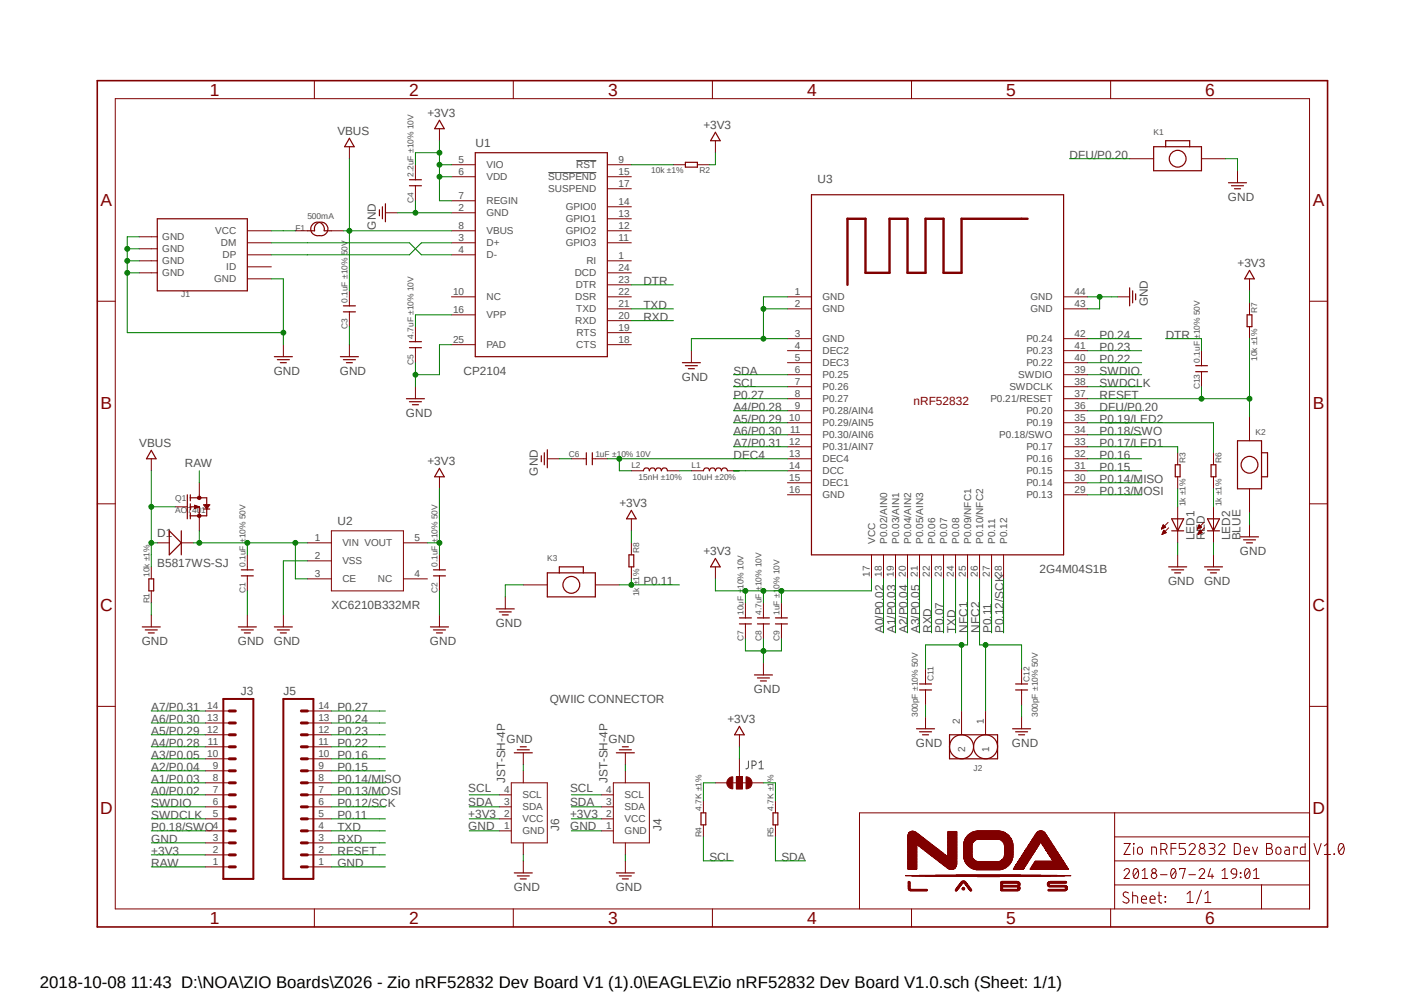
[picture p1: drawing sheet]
<svg xmlns="http://www.w3.org/2000/svg" width="297mm" height="210mm" viewBox="0 0 297 210" stroke-linecap="round" stroke-linejoin="round" font-family="sans-serif">
<defs><g id="words">
<g font-size="3.7" fill="#800000">
<text x="44.4" y="20.3">1</text>
<text x="86.5" y="20.3">2</text>
<text x="128.6" y="20.3">3</text>
<text x="170.8" y="20.3">4</text>
<text x="212.8" y="20.3">5</text>
<text x="255" y="20.3">6</text>
<text x="21.3" y="43.6">A</text>
<text x="277.7" y="43.6">A</text>
<text x="21.3" y="86.4">B</text>
<text x="277.7" y="86.4">B</text>
<text x="21.2" y="129.3">C</text>
<text x="277.6" y="129.3">C</text>
<text x="21.2" y="172.1">D</text>
<text x="277.6" y="172.1">D</text>
<text x="44.4" y="195.5">1</text>
<text x="86.5" y="195.5">2</text>
<text x="128.6" y="195.5">3</text>
<text x="170.8" y="195.5">4</text>
<text x="212.8" y="195.5">5</text>
<text x="255" y="195.5">6</text>
</g>
<text font-size="3.6" x="8.4" y="208.9">2018-10-08 11:43 D:\NOA\ZIO Boards\Z026 - Zio nRF52832 Dev Board V1 (1).0\EAGLE\Zio nRF52832 Dev Board V1.0.sch (Sheet: 1/1)</text>
<g font-size="2.5" fill="#505050">
<text x="71.4" y="28.5">VBUS</text>
<text x="90.4" y="24.7">+3V3</text>
<text x="148.8" y="27.2">+3V3</text>
<text x="100.6" y="31">U1</text>
<text x="226.3" y="33.6">DFU/P0.20</text>
<text x="172.9" y="38.7">U3</text>
<text x="259.8" y="42.5">GND</text>
<text x="79.5" y="48.6" transform="rotate(-90 79.5 48.6)">GND</text>
<text x="261.8" y="56.4">+3V3</text>
<text x="136.1" y="60.2">DTR</text>
<text x="136.1" y="65.3">TXD</text>
<text x="242.8" y="64.8" transform="rotate(-90 242.8 64.8)">GND</text>
<text x="136.1" y="67.9">RXD</text>
<text x="232.6" y="71.6">P0.24</text>
<text x="246.6" y="71.6">DTR</text>
<text x="232.6" y="74.2">P0.23</text>
<text x="232.6" y="76.7">P0.22</text>
<text x="57.9" y="79.2">GND</text>
<text x="71.9" y="79.2">GND</text>
<text x="98" y="79.2">CP2104</text>
<text x="144.2" y="80.5">GND</text>
<text x="155.2" y="81.8">SCL</text>
<text x="155.2" y="79.2">SDA</text>
<text x="232.6" y="79.2">SWDIO</text>
<text x="232.6" y="81.8">SWDCLK</text>
<text x="85.9" y="88.1">GND</text>
<text x="155.2" y="84.3">P0.27</text>
<text x="155.2" y="86.9">A4/P0.28</text>
<text x="155.2" y="89.4">A5/P0.29</text>
<text x="232.6" y="84.3">RESET</text>
<text x="232.6" y="86.9">DFU/P0.20</text>
<text x="232.6" y="89.4">P0.19/LED2</text>
<text x="29.5" y="94.5">VBUS</text>
<text x="155.2" y="91.9">A6/P0.30</text>
<text x="155.2" y="94.5">A7/P0.31</text>
<text x="232.6" y="91.9">P0.18/SWO</text>
<text x="232.6" y="94.5">P0.17/LED1</text>
<text x="39.1" y="98.8">RAW</text>
<text x="90.4" y="98.3">+3V3</text>
<text x="113.8" y="100.6" transform="rotate(-90 113.8 100.6)">GND</text>
<text x="155.2" y="97">DEC4</text>
<text x="232.6" y="97">P0.16</text>
<text x="232.6" y="99.6">P0.15</text>
<text x="131" y="107.2">+3V3</text>
<text x="232.6" y="102.1">P0.14/MISO</text>
<text x="232.6" y="104.6">P0.13/MOSI</text>
<text x="33.3" y="113.5">D1</text>
<text x="71.4" y="111">U2</text>
<text x="33.3" y="119.9">B5817WS-SJ</text>
<text x="148.8" y="117.3">+3V3</text>
<text x="252.7" y="114.3" transform="rotate(-90 252.7 114.3)">LED1</text>
<text x="254.8" y="114.3" transform="rotate(-90 254.8 114.3)">RED</text>
<text x="260.3" y="114.3" transform="rotate(-90 260.3 114.3)">LED2</text>
<text x="262.3" y="117.3">GND</text>
<text x="262.4" y="114.3" transform="rotate(-90 262.4 114.3)">BLUE</text>
<text x="136.1" y="123.7">P0.11</text>
<text x="219.9" y="121.2">2G4M04S1B</text>
<text x="247.1" y="123.7">GND</text>
<text x="254.7" y="123.7">GND</text>
<text x="70.1" y="128.8">XC6210B332MR</text>
<text x="30" y="136.4">GND</text>
<text x="50.3" y="136.4">GND</text>
<text x="57.9" y="136.4">GND</text>
<text x="90.9" y="136.4">GND</text>
<text x="104.9" y="132.6">GND</text>
<text x="186.9" y="133.9" transform="rotate(-90 186.9 133.9)">A0/P0.02</text>
<text x="189.4" y="133.9" transform="rotate(-90 189.4 133.9)">A1/P0.03</text>
<text x="192" y="133.9" transform="rotate(-90 192 133.9)">A2/P0.04</text>
<text x="194.5" y="133.9" transform="rotate(-90 194.5 133.9)">A3/P0.05</text>
<text x="197.1" y="133.9" transform="rotate(-90 197.1 133.9)">RXD</text>
<text x="199.6" y="133.9" transform="rotate(-90 199.6 133.9)">P0.07</text>
<text x="202.1" y="133.9" transform="rotate(-90 202.1 133.9)">TXD</text>
<text x="204.7" y="133.9" transform="rotate(-90 204.7 133.9)">NFC1</text>
<text x="207.2" y="133.9" transform="rotate(-90 207.2 133.9)">NFC2</text>
<text x="209.8" y="133.9" transform="rotate(-90 209.8 133.9)">P0.11</text>
<text x="212.3" y="133.9" transform="rotate(-90 212.3 133.9)">P0.12/SCK</text>
<text x="50.9" y="147.1">J3</text>
<text x="59.9" y="147.1">J5</text>
<text x="116.3" y="148.6">QWIIC CONNECTOR</text>
<text x="159.5" y="146.6">GND</text>
<text x="32" y="155.5">A5/P0.29</text>
<text x="32" y="152.9">A6/P0.30</text>
<text x="32" y="150.4">A7/P0.31</text>
<text x="71.4" y="150.4">P0.27</text>
<text x="71.4" y="152.9">P0.24</text>
<text x="71.4" y="155.5">P0.23</text>
<text x="153.9" y="152.9">+3V3</text>
<text x="32" y="157.9">A4/P0.28</text>
<text x="32" y="160.5">A3/P0.05</text>
<text x="71.4" y="157.9">P0.22</text>
<text x="71.4" y="160.5">P0.16</text>
<text x="107.1" y="157.2">GND</text>
<text x="128.7" y="157.2">GND</text>
<text x="193.8" y="157.9">GND</text>
<text x="214.1" y="157.9">GND</text>
<text x="32" y="163">A2/P0.04</text>
<text x="32" y="165.6">A1/P0.03</text>
<text x="71.4" y="163">P0.15</text>
<text x="71.4" y="165.6">P0.14/MISO</text>
<text x="99.1" y="167.6">SCL</text>
<text x="106.9" y="165.6" transform="rotate(-90 106.9 165.6)">JST-SH-4P</text>
<text x="120.6" y="167.6">SCL</text>
<text x="128.5" y="165.6" transform="rotate(-90 128.5 165.6)">JST-SH-4P</text>
<text x="32" y="170.6">SWDIO</text>
<text x="32" y="173.2">SWDCLK</text>
<text x="32" y="168.1">A0/P0.02</text>
<text x="71.4" y="168.1">P0.13/MOSI</text>
<text x="71.4" y="170.6">P0.12/SCK</text>
<text x="71.4" y="173.2">P0.11</text>
<text x="99.1" y="172.9">+3V3</text>
<text x="99.1" y="170.4">SDA</text>
<text x="120.6" y="172.9">+3V3</text>
<text x="120.6" y="170.4">SDA</text>
<text x="32" y="178.3">GND</text>
<text x="32" y="175.7">P0.18/SWO</text>
<text x="71.4" y="175.7">TXD</text>
<text x="71.4" y="178.3">RXD</text>
<text x="99.1" y="175.5">GND</text>
<text x="118.3" y="175.7" transform="rotate(-90 118.3 175.7)">J6</text>
<text x="120.6" y="175.5">GND</text>
<text x="139.9" y="175.7" transform="rotate(-90 139.9 175.7)">J4</text>
<text x="32" y="183.3">RAW</text>
<text x="32" y="180.8">+3V3</text>
<text x="71.4" y="183.3">GND</text>
<text x="71.4" y="180.8">RESET</text>
<text x="150.1" y="182.1">SCL</text>
<text x="165.3" y="182.1">SDA</text>
<text x="108.7" y="188.4">GND</text>
<text x="130.3" y="188.4">GND</text>
</g>
<text font-size="2.5" fill="#800000" x="193.3" y="85.6">nRF52832</text>
<g font-size="2.1" fill="#505050">
<text x="97" y="34.5">5</text>
<text x="102.9" y="35.6">VIO</text>
<text x="121.9" y="35.6">RST</text>
<text x="130.9" y="34.5">9</text>
<text x="97" y="37">6</text>
<text x="102.9" y="38.1">VDD</text>
<text x="116" y="38.1">SUSPEND</text>
<text x="116" y="40.7">SUSPEND</text>
<text x="130.9" y="37">15</text>
<text x="130.9" y="39.5">17</text>
<text x="97" y="44.6">2</text>
<text x="97" y="42.1">7</text>
<text x="102.9" y="45.8">GND</text>
<text x="102.9" y="43.2">REGIN</text>
<text x="119.7" y="47">GPIO1</text>
<text x="119.7" y="44.5">GPIO0</text>
<text x="130.9" y="45.9">13</text>
<text x="130.9" y="43.3">14</text>
<text x="34.3" y="50.8">GND</text>
<text x="34.3" y="53.4">GND</text>
<text x="45.6" y="49.6">VCC</text>
<text x="46.7" y="52.1">DM</text>
<text x="97" y="51">3</text>
<text x="97" y="53.5">4</text>
<text x="97" y="48.4">8</text>
<text x="102.9" y="52.1">D+</text>
<text x="102.9" y="49.6">VBUS</text>
<text x="119.7" y="52.1">GPIO3</text>
<text x="119.7" y="49.6">GPIO2</text>
<text x="130.9" y="51">11</text>
<text x="130.9" y="48.4">12</text>
<text x="34.3" y="55.9">GND</text>
<text x="34.3" y="58.5">GND</text>
<text x="45.3" y="59.7">GND</text>
<text x="47.1" y="54.7">DP</text>
<text x="47.9" y="57.2">ID</text>
<text x="102.9" y="54.7">D-</text>
<text x="121.6" y="58.5">DCD</text>
<text x="124" y="55.9">RI</text>
<text x="130.9" y="54.8">1</text>
<text x="130.9" y="59.9">23</text>
<text x="130.9" y="57.3">24</text>
<text x="95.8" y="62.4">10</text>
<text x="102.9" y="63.5">NC</text>
<text x="121.7" y="63.5">DSR</text>
<text x="121.8" y="61">DTR</text>
<text x="130.9" y="64.9">21</text>
<text x="130.9" y="62.4">22</text>
<text x="168.1" y="62.4">1</text>
<text x="168.1" y="64.9">2</text>
<text x="174" y="63.5">GND</text>
<text x="218" y="63.5">GND</text>
<text x="227.3" y="64.9">43</text>
<text x="227.3" y="62.4">44</text>
<text x="95.8" y="66.2">16</text>
<text x="102.9" y="67.4">VPP</text>
<text x="121.7" y="68.6">RXD</text>
<text x="121.9" y="66.1">TXD</text>
<text x="122" y="71.1">RTS</text>
<text x="130.9" y="70">19</text>
<text x="130.9" y="67.5">20</text>
<text x="168.1" y="71.3">3</text>
<text x="174" y="66.1">GND</text>
<text x="218" y="66.1">GND</text>
<text x="227.3" y="71.3">42</text>
<text x="95.8" y="72.6">25</text>
<text x="102.9" y="73.7">PAD</text>
<text x="121.9" y="73.7">CTS</text>
<text x="130.9" y="72.6">18</text>
<text x="168.1" y="73.8">4</text>
<text x="168.1" y="76.4">5</text>
<text x="174" y="72.4">GND</text>
<text x="174" y="74.9">DEC2</text>
<text x="174" y="77.5">DEC3</text>
<text x="217.1" y="77.5">P0.22</text>
<text x="217.1" y="74.9">P0.23</text>
<text x="217.1" y="72.4">P0.24</text>
<text x="227.3" y="76.4">40</text>
<text x="227.3" y="73.8">41</text>
<text x="168.1" y="78.9">6</text>
<text x="168.1" y="81.4">7</text>
<text x="168.1" y="84">8</text>
<text x="174" y="80">P0.25</text>
<text x="174" y="82.5">P0.26</text>
<text x="213.5" y="82.5">SWDCLK</text>
<text x="215.4" y="80">SWDIO</text>
<text x="227.3" y="84">37</text>
<text x="227.3" y="81.4">38</text>
<text x="227.3" y="78.9">39</text>
<text x="167" y="89.1">10</text>
<text x="168.1" y="86.5">9</text>
<text x="174" y="85.1">P0.27</text>
<text x="174" y="87.6">P0.28/AIN4</text>
<text x="209.5" y="85.1">P0.21/RESET</text>
<text x="217.1" y="87.6">P0.20</text>
<text x="227.3" y="89.1">35</text>
<text x="227.3" y="86.5">36</text>
<text x="167" y="94.1">12</text>
<text x="167.1" y="91.6">11</text>
<text x="174" y="90.2">P0.29/AIN5</text>
<text x="174" y="92.7">P0.30/AIN6</text>
<text x="174" y="95.2">P0.31/AIN7</text>
<text x="211.4" y="92.7">P0.18/SWO</text>
<text x="217.1" y="95.2">P0.17</text>
<text x="217.1" y="90.2">P0.19</text>
<text x="227.3" y="94.1">33</text>
<text x="227.3" y="91.6">34</text>
<text x="167" y="96.7">13</text>
<text x="167" y="99.2">14</text>
<text x="167" y="101.8">15</text>
<text x="174" y="97.8">DEC4</text>
<text x="174" y="100.3">DCC</text>
<text x="217.1" y="100.3">P0.15</text>
<text x="217.1" y="97.8">P0.16</text>
<text x="227.3" y="101.8">30</text>
<text x="227.3" y="99.2">31</text>
<text x="227.3" y="96.7">32</text>
<text x="167" y="104.3">16</text>
<text x="174" y="102.9">DEC1</text>
<text x="174" y="105.4">GND</text>
<text x="217.1" y="105.4">P0.13</text>
<text x="217.1" y="102.9">P0.14</text>
<text x="227.3" y="104.3">29</text>
<text x="66.6" y="114.5">1</text>
<text x="66.6" y="118.3">2</text>
<text x="72.4" y="115.6">VIN VOUT</text>
<text x="72.4" y="119.4">VSS</text>
<text x="87.7" y="114.5">5</text>
<text x="185.1" y="115" transform="rotate(-90 185.1 115)">VCC</text>
<text x="187.7" y="115" transform="rotate(-90 187.7 115)">P0.02/AIN0</text>
<text x="190.2" y="115" transform="rotate(-90 190.2 115)">P0.03/AIN1</text>
<text x="192.7" y="115" transform="rotate(-90 192.7 115)">P0.04/AIN2</text>
<text x="195.3" y="115" transform="rotate(-90 195.3 115)">P0.05/AIN3</text>
<text x="197.8" y="115" transform="rotate(-90 197.8 115)">P0.06</text>
<text x="200.4" y="115" transform="rotate(-90 200.4 115)">P0.07</text>
<text x="202.9" y="115" transform="rotate(-90 202.9 115)">P0.08</text>
<text x="205.4" y="115" transform="rotate(-90 205.4 115)">P0.09/NFC1</text>
<text x="208" y="115" transform="rotate(-90 208 115)">P0.10/NFC2</text>
<text x="210.5" y="115" transform="rotate(-90 210.5 115)">P0.11</text>
<text x="213.1" y="115" transform="rotate(-90 213.1 115)">P0.12</text>
<text x="66.6" y="122">3</text>
<text x="72.4" y="123.2">CE</text>
<text x="79.9" y="123.2">NC</text>
<text x="87.7" y="122">4</text>
<text x="184" y="122" transform="rotate(-90 184 122)">17</text>
<text x="186.6" y="122" transform="rotate(-90 186.6 122)">18</text>
<text x="189.1" y="122" transform="rotate(-90 189.1 122)">19</text>
<text x="191.6" y="122" transform="rotate(-90 191.6 122)">20</text>
<text x="194.2" y="122" transform="rotate(-90 194.2 122)">21</text>
<text x="196.7" y="122" transform="rotate(-90 196.7 122)">22</text>
<text x="199.2" y="122" transform="rotate(-90 199.2 122)">23</text>
<text x="201.8" y="122" transform="rotate(-90 201.8 122)">24</text>
<text x="204.3" y="122" transform="rotate(-90 204.3 122)">25</text>
<text x="206.8" y="122" transform="rotate(-90 206.8 122)">26</text>
<text x="209.4" y="122" transform="rotate(-90 209.4 122)">27</text>
<text x="211.9" y="122" transform="rotate(-90 211.9 122)">28</text>
<text x="43.8" y="150">14</text>
<text x="67.4" y="150">14</text>
<text x="43.8" y="155.1">12</text>
<text x="43.8" y="152.5">13</text>
<text x="67.4" y="155.1">12</text>
<text x="67.4" y="152.5">13</text>
<text x="203" y="153.1" transform="rotate(-90 203 153.1)">2</text>
<text x="208.1" y="153.1" transform="rotate(-90 208.1 153.1)">1</text>
<text x="43.8" y="160.1">10</text>
<text x="44" y="157.6">11</text>
<text x="67.4" y="160.1">10</text>
<text x="67.4" y="157.6">11</text>
<text x="204.2" y="159" transform="rotate(-90 204.2 159)">2</text>
<text x="209.3" y="159" transform="rotate(-90 209.3 159)">1</text>
<text x="45" y="167.8">7</text>
<text x="45" y="165.2">8</text>
<text x="45" y="162.7">9</text>
<text x="67.4" y="167.8">7</text>
<text x="67.4" y="165.2">8</text>
<text x="67.4" y="162.7">9</text>
<text x="106.6" y="167.8">4</text>
<text x="128.2" y="167.8">4</text>
<text x="45" y="172.8">5</text>
<text x="45" y="170.3">6</text>
<text x="67.4" y="172.8">5</text>
<text x="67.4" y="170.3">6</text>
<text x="106.6" y="172.8">2</text>
<text x="106.6" y="170.3">3</text>
<text x="110.5" y="173.9">VCC</text>
<text x="110.5" y="171.4">SDA</text>
<text x="110.5" y="168.9">SCL</text>
<text x="128.2" y="172.8">2</text>
<text x="128.2" y="170.3">3</text>
<text x="132.1" y="173.9">VCC</text>
<text x="132.1" y="171.4">SDA</text>
<text x="132.1" y="168.9">SCL</text>
<text x="45" y="177.9">3</text>
<text x="45" y="175.4">4</text>
<text x="67.4" y="177.9">3</text>
<text x="67.4" y="175.4">4</text>
<text x="106.6" y="175.4">1</text>
<text x="110.5" y="176.5">GND</text>
<text x="128.2" y="175.4">1</text>
<text x="132.1" y="176.5">GND</text>
<text x="45" y="183">1</text>
<text x="45" y="180.5">2</text>
<text x="67.4" y="183">1</text>
<text x="67.4" y="180.5">2</text>
</g>
<g font-size="1.8" fill="#505050">
<text x="244.1" y="28.5">K1</text>
<text x="87.5" y="37.4" transform="rotate(-90 87.5 37.4)">2.2uF ±10% 10V</text>
<text x="137.8" y="36.5">10k ±1%</text>
<text x="148" y="36.5">R2</text>
<text x="65" y="46.3">500mA</text>
<text x="87.5" y="43" transform="rotate(-90 87.5 43)">C4</text>
<text x="62.5" y="48.8">F1</text>
<text x="38.4" y="62.8">J1</text>
<text x="73.5" y="64.1" transform="rotate(-90 73.5 64.1)">0.1uF ±10% 50V</text>
<text x="73.5" y="69.6" transform="rotate(-90 73.5 69.6)">C3</text>
<text x="87.5" y="71.6" transform="rotate(-90 87.5 71.6)">4.7uF ±10% 10V</text>
<text x="266" y="66.2" transform="rotate(-90 266 66.2)">R7</text>
<text x="87.5" y="77.2" transform="rotate(-90 87.5 77.2)">C5</text>
<text x="253.8" y="76.7" transform="rotate(-90 253.8 76.7)">0.1uF ±10% 50V</text>
<text x="266" y="76.4" transform="rotate(-90 266 76.4)">10k ±1%</text>
<text x="253.8" y="82.3" transform="rotate(-90 253.8 82.3)">C13</text>
<text x="265.6" y="91.9">K2</text>
<text x="120.4" y="96.6">C6</text>
<text x="125.9" y="96.6">1uF ±10% 10V</text>
<text x="133.6" y="99.1">L2</text>
<text x="135.1" y="101.6">15nH ±10%</text>
<text x="146.3" y="99.1">L1</text>
<text x="146.5" y="101.6">10uH ±20%</text>
<text x="250.8" y="97.9" transform="rotate(-90 250.8 97.9)">R3</text>
<text x="258.4" y="97.9" transform="rotate(-90 258.4 97.9)">R6</text>
<text x="37.1" y="105.9">Q1</text>
<text x="250.8" y="107.1" transform="rotate(-90 250.8 107.1)">1k ±1%</text>
<text x="258.4" y="107.1" transform="rotate(-90 258.4 107.1)">1k ±1%</text>
<text x="37.1" y="108.5">AO7401</text>
<text x="51.9" y="119.9" transform="rotate(-90 51.9 119.9)">0.1uF ±10% 50V</text>
<text x="92.6" y="119.9" transform="rotate(-90 92.6 119.9)">0.1uF ±10% 50V</text>
<text x="115.8" y="118.6">K3</text>
<text x="135.2" y="116.9" transform="rotate(-90 135.2 116.9)">R8</text>
<text x="31.6" y="122" transform="rotate(-90 31.6 122)">10k ±1%</text>
<text x="51.9" y="125.5" transform="rotate(-90 51.9 125.5)">C1</text>
<text x="92.6" y="125.5" transform="rotate(-90 92.6 125.5)">C2</text>
<text x="31.6" y="127.6" transform="rotate(-90 31.6 127.6)">R1</text>
<text x="135.2" y="126.2" transform="rotate(-90 135.2 126.2)">1k ±1%</text>
<text x="157.3" y="130" transform="rotate(-90 157.3 130)">10uF ±10% 10V</text>
<text x="161.1" y="130" transform="rotate(-90 161.1 130)">4.7uF ±10% 10V</text>
<text x="164.9" y="130" transform="rotate(-90 164.9 130)">1uF ±10% 10V</text>
<text x="157.3" y="135.6" transform="rotate(-90 157.3 135.6)">C7</text>
<text x="161.1" y="135.6" transform="rotate(-90 161.1 135.6)">C8</text>
<text x="164.9" y="135.6" transform="rotate(-90 164.9 135.6)">C9</text>
<text x="197.4" y="144.1" transform="rotate(-90 197.4 144.1)">C11</text>
<text x="217.8" y="144.2" transform="rotate(-90 217.8 144.2)">C12</text>
<text x="194.1" y="151.6" transform="rotate(-90 194.1 151.6)">300pF ±10% 50V</text>
<text x="219.5" y="151.6" transform="rotate(-90 219.5 151.6)">300pF ±10% 50V</text>
<text x="206" y="163">J2</text>
<text x="148.4" y="171.5" transform="rotate(-90 148.4 171.5)">4.7K ±1%</text>
<text x="163.7" y="171.5" transform="rotate(-90 163.7 171.5)">4.7K ±1%</text>
<text x="148.4" y="177.1" transform="rotate(-90 148.4 177.1)">R4</text>
<text x="163.7" y="177.1" transform="rotate(-90 163.7 177.1)">R5</text>
</g>
</g></defs>
<path d="M20.1 16.7l265.3 179.9M285.4 16.7l-265.3 179.9" fill="none" stroke="#fff" stroke-width=".21"/>
<path d="M116 36.5h10.2M121.9 34h4.3M158.3 161v1.4l-.5 .2M159.1 161.9h.5a.47 .47 0 0 0 .4-.5 .47 .47 0 0 0-.4-.4h-.5v1.6M160.6 162.6h.9M160.6 161.3l.4-.3v1.6" fill="none" stroke="#505050" stroke-width=".21"/>
<g fill="none" stroke="#800000" stroke-width=".25">
<path d="M73.9 29.3l1 1.7h-2zM100.5 32.3h28v43.1h-28zM145 34.3h2.5v1h-2.5zM33.3 46.3h19v15.2h-19zM65 48.8h1.5a1.44 1.44 0 0 1 1.3-1.8 1.44 1.44 0 0 1 1.6 1.6 1.44 1.44 0 0 1-1.8 1.2 1.44 1.44 0 0 1-1.9-1.2 1.44 1.44 0 0 1 1.6-1.6 1.44 1.44 0 0 1 1.3 1.8h1.5M58 75.4h3.8M58.7 76.1h2.5M59.3 76.7h1.3M72 75.4h3.8M72.6 76.1h2.6M73.3 76.7h1.2M32 95.2l1 1.8h-2z"/>
<path d="M93 99.1l1 1.7h-2.1zM39.6 104.6v5.1M40.3 105.3h3.4v3.8h-3.4M40.3 104.6v1.3M40.3 106.6v1.2M40.3 108.5v1.2M40.3 107.2h1.5M41.2 106.9l1 .3M41.2 106.9v.6M41.2 106.9l.6 .3M41.2 106.9l.5 .4M41.8 107.2l-.6 .3"/>
<path d="M42.2 107.2v1.9M42.2 107.2l-1 .3M43.1 106.8h1.3l-.7 .9zM43.1 107.7h1.3M43.4 106.8l.3 .4M43.4 106.9l.3 .3M44.1 106.8l-.4 .4M44.1 106.9l-.4 .3M30.1 132.6h3.8M30.7 133.2h2.6M31.4 133.9h1.2M31.5 122.4h1v2.6h-1z"/>
<path d="M50.4 132.6h3.8M51.1 133.2h2.5M51.7 133.9h1.3M58 132.6h3.8M58.7 133.2h2.5M59.3 133.9h1.3M91.1 132.6h3.8M91.7 133.2h2.5M92.3 133.9h1.3"/>
</g>
<g fill="none" stroke="#800000" stroke-width=".21">
<path d="M73.9 31v2.6M95.5 34.8h5M95.5 37.4h5M128.5 34.8h5.1M128.5 37.4h5.1M128.5 39.9h5.1M142.5 34.8h2.5M147.5 34.8h2.6M29.5 55.2h3.8M29.5 57.7h3.8M29.5 50.1h3.8M29.5 52.6h3.8"/>
<path d="M52.3 51.4h5.1M52.3 53.9h5.1M52.3 48.8h5.1M52.3 59h5.1M52.3 56.4h5.1M62.5 48.8h2.5M70.1 48.8h2.5M95.5 45h5M95.5 51.4h5M95.5 53.9h5M95.5 42.5h5M95.5 48.8h5"/>
<path d="M128.5 55.2h5.1M128.5 51.4h5.1M128.5 48.8h5.1M128.5 46.3h5.1M128.5 43.7h5.1M128.5 57.7h5.1M59.9 72.9v2.5M73.9 72.9v2.5M95.5 62.8h5M95.5 66.6h5M95.5 72.9h5M128.5 62.8h5.1"/>
<path d="M128.5 72.9h5.1M128.5 70.4h5.1M128.5 67.8h5.1M128.5 65.3h5.1M128.5 60.2h5.1M32 97v2.6M32 119.9v2.5M41.8 107.2h.4M42.2 104.6v.7M42.2 109.1v.6M65 114.8h5.1M65 118.6h5.1"/>
<path d="M70.1 112.3h15.2v12.7h-15.2zM85.3 114.8h5.1M93 100.8v2.6M32 125v2.5M32 130v2.6M52.3 130v2.6M59.9 130v2.6M65 122.4h5.1M85.3 122.4h5.1M93 130v2.6"/>
</g>
<path d="M41.9 105l.3-.1 .2 .1 .1 .3-.1 .2-.2 .2-.3-.2-.1-.2 .4-.1 .1 .1-.1 .1-.4-.1z" fill-rule="evenodd" fill="#800000"/>
<path d="M41.9 105l.3-.1 .2 .1 .1 .3-.1 .2-.2 .2-.3-.2-.1-.2 .4-.1 .1 .1-.1 .1-.4-.1z" fill="none" stroke="#800000" stroke-width=".21"/>
<path d="M41.9 108.8l.3-.1 .2 .1 .1 .3-.1 .2-.2 .2-.3-.2-.1-.2 .4-.1 .1 .1-.1 .1-.4-.1z" fill-rule="evenodd" fill="#800000"/>
<g fill="none" stroke="#800000" stroke-width=".21">
<path d="M87.9 34.8v3.2M87.9 39.3v3.2M93 27.2v2.6M151.3 29.8v2.5M73.9 61.5v3.2M73.9 66v3.1M87.9 69.1v3.2M87.9 73.5v3.2M166.6 62.8h5.1M166.6 65.3h5.1M166.6 71.6h5.1M166.6 74.2h5.1"/>
<path d="M166.6 76.7h5.1M166.6 79.2h5.1M225 62.8h5.1M225 65.3h5.1M225 71.6h5.1M225 74.2h5.1M225 76.7h5.1M225 79.2h5.1M87.9 81.8v2.5M166.6 81.8h5.1M166.6 84.3h5.1M166.6 86.9h5.1"/>
<path d="M166.6 89.4h5.1M166.6 91.9h5.1M166.6 94.5h5.1M166.6 97h5.1M166.6 99.6h5.1M225 81.8h5.1M225 84.3h5.1M225 86.9h5.1M225 89.4h5.1M225 91.9h5.1M225 94.5h5.1M225 97h5.1"/>
<path d="M225 99.6h5.1M33.3 114.8h2.5M37.1 107.2h2.5M38.4 114.8h2.5M41.9 108.8l.3-.1 .2 .1 .1 .3-.1 .2-.2 .2-.3-.2-.1-.2 .4-.1 .1 .1-.1 .1-.4-.1zM42.2 102.1v2.5M42.2 109.7v2.6M52.3 117.3v3.2M93 117.3v3.2M166.6 102.1h5.1M166.6 104.6h5.1M184.4 117.3v5.1"/>
<path d="M186.9 117.3v5.1M189.4 117.3v5.1M192 117.3v5.1M194.5 117.3v5.1M197.1 117.3v5.1M199.6 117.3v5.1M202.1 117.3v5.1M204.7 117.3v5.1M207.2 117.3v5.1M209.8 117.3v5.1M212.3 117.3v5.1M225 102.1h5.1"/>
<path d="M225 104.6h5.1M52.3 121.8v3.2M93 121.8v3.2M148.8 169.4v2.5M148.8 174.5v2.5M164 169.4v2.5M164 174.5v2.5"/>
</g>
<g fill="none" stroke="#800000" stroke-width=".25">
<path d="M86.6 39.3h2.6M86.6 38h2.6M93 25.4l1 1.8h-2.1zM151.3 28l1.1 1.8h-2.1zM171.7 41.2h53.3v76.1h-53.3zM72.6 66h2.6M72.6 64.7h2.6M86.6 73.5h2.6M86.6 72.3h2.6M86 84.3h3.8M86.6 85h2.6M87.2 85.6h1.3"/>
<path d="M35.8 112.3l2.6 2.5-2.6 2.5zM38.4 112.3v5M51.1 121.8h2.5M51.1 120.5h2.5M91.7 121.8h2.5M91.7 120.5h2.5M148.3 171.9h1v2.6h-1zM163.5 171.9h1v2.6h-1z"/>
</g>
<path d="M217.4 46.3h-14v11.4h-3.8v-11.4h-3.8v11.4h-3.8v-11.4h-3.8v11.4h-5.1v-11.4h-3.8v13.9" fill="none" stroke="#800000" stroke-width=".51"/>
<path d="M155.8 164.3h1.3v2.5h-1.3z" fill-rule="evenodd" fill="#800000"/>
<path d="M155.8 164.3h1.3v2.5h-1.3z" fill="none" stroke="#800000" stroke-width=".21"/>
<path d="M154.1 164.7l.3-.3 .6-.1v2.5a1.25 1.25 0 0 1-1.2-.7 1.25 1.25 0 0 1 .3-1.4z" fill-rule="evenodd" fill="#800000"/>
<path d="M154.1 164.7l.3-.3 .6-.1v2.5a1.25 1.25 0 0 1-1.2-.7 1.25 1.25 0 0 1 .3-1.4z" fill="none" stroke="#800000" stroke-width=".21"/>
<path d="M157.8 164.3a1.27 1.27 0 0 1 1.3 1.3 1.27 1.27 0 0 1-1.3 1.2z" fill-rule="evenodd" fill="#800000"/>
<g fill="none" stroke="#800000" stroke-width=".21">
<path d="M66.5 17.1v3.8M108.6 17.1v3.8M150.7 17.1v3.8M192.8 17.1v3.8M234.9 17.1v3.8M24.4 20.9h252.6v171.3h-252.6zM239 33.6h5.1M254.2 33.6h5M261.8 36.1v2.6M264.3 59v2.5M20.6 63.7h3.8M146.3 74.2v2.5"/>
<path d="M236.4 62.8h2.6M264.3 64.1v2.5M264.3 69.1v2.5M277 63.7h3.8M115.8 97h2.5M120.9 97h3.1M125.3 97h3.2M133.6 99.6h2.5M141.2 99.6h2.5M146.3 99.6h2.5M153.9 99.6h2.5M249.1 95.8v2.5"/>
<path d="M256.7 95.8v2.5M264.3 88.1v5.1M20.6 106.6h3.8M151.3 119.9v2.5M245.7 111.8h.1M245.7 111.7h.3M245.8 111.6h.5M245.8 111.5h.7M245.8 113h.1M245.9 111.5h.6M245.9 112.9h.2M245.9 111.4h.6"/>
<path d="M245.9 112.8h.4M246 111.3h.3M246 111.2h.3M246 112.7h.5M246 111.1h.2M246 112.6h.7M246 111h.1M246 112.5h.6M246 112.4h.5M246.1 111l.5 .5-.9 .4zM246.1 112.4h.3M246.1 112.3h.2"/>
<path d="M246.2 112.2h.1M246.2 112.1l.5 .5-.9 .4zM247.1 110.5l-1.4 1.4M247.2 111.6l-1.4 1.4M249.1 100.8v2.6M249.1 107.2v7.6M249.1 117.3v2.6M253.3 111.8h.1M253.4 111.7h.3M253.4 111.6h.5M253.4 111.5h.7M253.4 113h.1"/>
<path d="M253.5 111.5h.7M253.5 112.9h.2M253.5 111.4h.6M253.5 112.8h.5M253.6 111.3h.4M253.6 111.2h.3M253.6 112.7h.6M253.6 111.1h.2M253.6 112.6h.7M253.6 112.5h.6M253.7 111h.1M253.7 112.4h.4"/>
<path d="M253.7 112.4h.3M253.7 112.3h.3M253.8 112.2h.1M253.8 112.1l.5 .5-.9 .4zM254.2 111.5l-.5-.5-.4 .9M254.2 111.5l-.9 .4M254.7 110.5l-1.4 1.4M254.8 111.6l-1.4 1.4M256.7 100.8v2.6M256.7 107.2v7.6M256.7 117.3v2.6M264.3 103.4v5.1"/>
<path d="M264.3 111v2.5M277 106.6h3.8M157.7 127.5v3.2M157.7 132v3.1M161.5 127.5v3.2M161.5 132v3.1M165.3 127.5v3.2M165.3 132v3.1M20.6 149.4h3.8M132.3 159.2v2.6M156.4 155.4v2.5M161.5 140.2v2.5"/>
<path d="M195.8 141.5v3.2M195.8 145.9v3.2M195.8 151.6v2.5M203.4 150.4v5M208.5 150.4v5M216.1 141.5v3.2M216.1 145.9v3.2M216.1 151.6v2.5M277 149.4h3.8M127.2 175.7h2.6M127.2 173.2h2.6M127.2 170.6h2.6"/>
<path d="M127.2 168.1h2.6M129.8 165.6h7.6v12.7h-7.6zM132.3 163v2.6M132.3 178.3v2.5M151.3 165.6h10.2M155.8 164.3h1.3v2.5h-1.3zM156.4 160.5v3.8M157.8 164.3a1.27 1.27 0 0 1 1.3 1.3 1.27 1.27 0 0 1-1.3 1.2zM235.8 171.9v20.3M235.8 177h41.2M237.8 178.4h1.3l-1.3 2.3h1.3M239.8 178.4l.1 .1z"/>
<path d="M239.8 179.2v1.5M240.8 179.3a.5 .5 0 0 1 .6-.1 .5 .5 0 0 1 .3 .5v.5a.53 .53 0 0 1-.5 .5 .53 .53 0 0 1-.6-.5l.1-.7zM245.6 179.7h.7a.64 .64 0 0 0 .6-.7 .64 .64 0 0 0-.6-.6h-.7v2.3M246.4 179.7l.5 1M247.7 179.4h1.1M248.8 178.4h-1.1v2.3M250.8 178.4h-1.3v1h.8a.67 .67 0 0 1 .5 .7 .67 .67 0 0 1-.5 .6h-.8M251.5 178.9a.64 .64 0 0 1 .9-.5 .64 .64 0 0 1 .2 1l-1.1 1.3h1.4M255.7 178.4h.8a.51 .51 0 0 1 .5 .5 .51 .51 0 0 1-.5 .5h-.5M256.4 179.4a.66 .66 0 0 1 .6 .7 .66 .66 0 0 1-.6 .6h-.7M257.8 178.9a.63 .63 0 0 1 .9-.5 .63 .63 0 0 1 .2 1l-1.1 1.3h1.3M261.1 178.4h.6a.59 .59 0 0 1 .7 .6v1a.65 .65 0 0 1-.7 .7h-.6z"/>
<path d="M263.2 179.9h1.1a.55 .55 0 0 0-.4-.7 .55 .55 0 0 0-.7 .5v.6l.2 .4h.9M265 179.2l.5 1.5 .5-1.5M267.9 178.4h.7a.51 .51 0 0 1 .5 .5 .51 .51 0 0 1-.5 .5 .66 .66 0 0 1 .6 .7 .66 .66 0 0 1-.6 .6h-.7zM267.9 179.4h.7M270.1 179.3a.5 .5 0 0 1 .6-.1 .5 .5 0 0 1 .3 .5v.5a.53 .53 0 0 1-.6 .5 .53 .53 0 0 1-.5-.5l.1-.7zM271.9 179.2h.7l.2 .3v1.2h-.6a.47 .47 0 0 1-.5-.4 .47 .47 0 0 1 .5-.5h.6M274.4 179.4v-.2h-.7v1.5M276.1 178.4v2.3h-.8l-.2-.4v-.9l.2-.2h.8M277 171.9h-95.2v20.3M278 178.4l.7 2.3 .8-2.3M280.2 178.9l.6-.5v2.3M283.4 178.5l.5-.1a1.58 1.58 0 0 1 0 2.3 .46 .46 0 0 1-.6-.3 1.85 1.85 0 0 1 .1-1.9z"/>
<path d="M284.3 178.9l-1.1 1.3M66.5 192.2v3.8M108.6 192.2v3.8M132.3 182.1v2.5M150.7 192.2v3.8M192.8 192.2v3.8M234.9 192.2v3.8M235.8 187.2h41.2M235.8 182.1h41.2M237.8 184.1a.57 .57 0 0 1 .8-.4 .57 .57 0 0 1 .2 .9l-1 1.2h1.1M238.7 188.8a.61 .61 0 0 0-.8-.1 .61 .61 0 0 0-.2 .7 1.75 1.75 0 0 1 1.1 1.1v.2a.75 .75 0 0 1-1.3 0M239.6 189.4h.6l.4 .2 .1 1.4"/>
<path d="M239.6 188.6v2.4M239.9 183.9a.44 .44 0 0 1 .8 .1 1.31 1.31 0 0 1-.4 1.8h-.2a1.47 1.47 0 0 1-.2-1.9zM240.7 184.1l-.9 1.2M241.5 190.2h1a.55 .55 0 0 0-.4-.7 .55 .55 0 0 0-.6 .4v.7l.2 .3 .8 .1M241.6 185.8h1.2M241.6 184.1l.6-.4v2.1M243.3 190.2h1a.55 .55 0 0 0-.3-.7 .55 .55 0 0 0-.7 .4v.9l.4 .2h.6M243.6 180.7v-1.5h.9l.1 .2v1.3M244.9 189.4h.8M245.2 188.6v2l.2 .3 .3 .1M245.5 185h1.4M246.5 189.6l.1 .2z"/>
<path d="M246.5 190.7l.1 .1zM247.9 183.9a.41 .41 0 0 1 .4-.2 .41 .41 0 0 1 .3 .3 1.36 1.36 0 0 1-.4 1.8l-.4-.3a1.73 1.73 0 0 1 .1-1.6zM248.7 184.1l-.9 1.2M249.6 183.9v-.2h1.1l-.6 2.1M251.1 189.1l.7-.6v2.4M251.1 190.9h1.3M251.5 185h1.4M253.7 184.1a.58 .58 0 0 1 .8-.4 .58 .58 0 0 1 .2 .9l-1 1.2h1.1M254.2 188.3l-1.1 2.8M254.9 190.9h1.3M254.9 189.1l.6-.6v2.4M256.1 183.7l-.5 1.6h1.2"/>
<path d="M256.4 184.9v.9M258.5 185.8h1.2M258.5 184.1l.6-.4v2.1M260.7 183.8a.6 .6 0 0 1 .9 .5v.6h-.7a.58 .58 0 0 1-.5-.5 .58 .58 0 0 1 .3-.6zM261.6 184.9a.87 .87 0 0 1-.9 .9M262.4 184.6l.1 .1zM262.4 185.5l.1 .1zM263.5 183.9a.44 .44 0 0 1 .8 .1 1.31 1.31 0 0 1-.4 1.8h-.2a1.47 1.47 0 0 1-.2-1.9zM264.3 184.1l-.9 1.2M265.2 185.8h1.2M265.2 184.1l.6-.4v2.1M266.9 187.2v5"/>
<path d="M280.2 180.7h1.3M282.2 180.6l.1 .1z"/>
<circle cx="254.3" cy="178.9" r=".51"/>
<circle cx="244.1" cy="184.2" r=".47"/>
<circle cx="244.1" cy="185.2" r=".59"/>
<circle cx="254.3" cy="180.1" r=".63"/>
</g>
<g fill="none" stroke="#800000" stroke-width=".25">
<path d="M244.1 31h10.1v5.1h-10.1zM246.6 31v-1.2h5.1v1.2M259.9 38.7h3.8M260.5 39.3h2.6M261.2 39.9h1.2M264.3 57.2l1 1.8h-2zM144.4 76.7h3.8M145 77.3h2.5M145.6 78h1.3M239 60.9v3.8M239.6 61.5v2.6M240.2 62.1v1.3"/>
<path d="M263.8 66.6h1v2.5h-1zM114.5 96.4v1.3M115.1 95.8v2.5M115.8 95.1v3.8M124 95.8v2.5M125.3 95.8v2.5M136.1 99.6a.64 .64 0 0 1 .6-.6 .64 .64 0 0 1 .7 .6 .64 .64 0 0 1 .6-.6 .64 .64 0 0 1 .6 .6 .64 .64 0 0 1 .7-.6 .64 .64 0 0 1 .6 .6 .64 .64 0 0 1 .6-.6 .64 .64 0 0 1 .7 .6M148.8 99.6a.64 .64 0 0 1 .6-.6 .64 .64 0 0 1 .7 .6 .64 .64 0 0 1 .6-.6 .64 .64 0 0 1 .6 .6 .64 .64 0 0 1 .7-.6 .64 .64 0 0 1 .6 .6 .64 .64 0 0 1 .6-.6 .64 .64 0 0 1 .7 .6M248.6 98.3h1v2.5h-1zM256.2 98.3h1v2.5h-1zM261.8 93.2h5.1v10.2h-5.1zM266.9 95.8h1.2v5h-1.2"/>
<path d="M151.3 118.1l1.1 1.8h-2.1zM247.2 119.9h3.8M247.9 109.7h2.5l-1.3 2.6zM247.9 112.3h2.5M254.8 119.9h3.8M255.4 112.3h2.6M255.4 109.7h2.6l-1.3 2.6zM262.4 113.5h3.8M263.1 114.2h2.5M263.7 114.8h1.3M156.4 132h2.6M156.4 130.7h2.6"/>
<path d="M160.2 132h2.6M160.2 130.7h2.6M164 132h2.6M164 130.7h2.6M247.9 120.5h2.5M248.5 121.2h1.3M255.4 120.5h2.6M256.1 121.2h1.2M130.4 159.2h3.8M131 158.6h2.6M131.7 157.9h1.2M156.4 153.6l1 1.8h-2z"/>
<path d="M159.6 142.7h3.8M160.2 143.4h2.6M160.9 144h1.2M193.9 154.1h3.8M194.5 144.7h2.6M194.5 145.9h2.6M194.5 154.8h2.6M195.2 155.4h1.2M200.9 155.4h10.1v5.1h-10.1zM214.2 154.1h3.8M214.8 144.7h2.6M214.8 145.9h2.6"/>
<path d="M214.8 154.8h2.6M215.5 155.4h1.2M130.4 184.6h3.8M131 185.3h2.6M131.7 185.9h1.2"/>
<circle cx="249.1" cy="33.6" r="1.78"/>
<circle cx="264.3" cy="98.3" r="1.78"/>
<circle cx="203.4" cy="157.9" r="2.54"/>
<circle cx="208.5" cy="157.9" r="2.54"/>
</g>
<path d="M20.6 17.1h260.2v178.9h-260.2z" fill="none" stroke="#800000" stroke-width=".34"/>
<path d="M202.2 188.4l.1 .1z" fill-rule="evenodd" fill="#800000"/>
<path d="M202.2 188.4l.1 .1z" fill="none" stroke="#800000" stroke-width=".21"/>
<path d="M205.3 188.4l.1 .1z" fill-rule="evenodd" fill="#800000"/>
<path d="M192.5 188.3l3.6 .1zM192.5 188.4h3.6M205.3 188.4l.1 .1z" fill="none" stroke="#800000" stroke-width=".21"/>
<path d="M202.1 188.3l.3 .1z" fill-rule="evenodd" fill="#800000"/>
<path d="M202.1 188.3l.3 .1z" fill="none" stroke="#800000" stroke-width=".21"/>
<path d="M205.2 188.3l.3 .1z" fill-rule="evenodd" fill="#800000"/>
<path d="M192.4 188.3l3.8 .1zM192.4 188.3h3.8M205.2 188.3l.3 .1zM211.8 188.3l3.5 .1zM211.8 188.4h3.5M221.7 188.3l3.7 .1zM221.7 188.4h3.7" fill="none" stroke="#800000" stroke-width=".21"/>
<path d="M202.1 188.3l.3 .1z" fill-rule="evenodd" fill="#800000"/>
<path d="M202.1 188.3l.3 .1z" fill="none" stroke="#800000" stroke-width=".21"/>
<path d="M205.2 188.3l.3 .1z" fill-rule="evenodd" fill="#800000"/>
<path d="M192.4 188.3h3.7zM192.4 188.3h3.7M205.2 188.3l.3 .1zM211.8 188.3l3.7 .1zM211.8 188.3h3.7M221.7 188.3l3.8 .1zM221.7 188.3h3.8" fill="none" stroke="#800000" stroke-width=".21"/>
<path d="M202.1 188.3h.4z" fill-rule="evenodd" fill="#800000"/>
<path d="M202.1 188.3h.4z" fill="none" stroke="#800000" stroke-width=".21"/>
<path d="M205.2 188.3h.3z" fill-rule="evenodd" fill="#800000"/>
<path d="M192.3 188.2l3.8 .1zM192.3 188.3h3.8M205.2 188.3h.3zM211.8 188.3h3.8zM211.8 188.3h3.8M221.7 188.3h3.9zM221.7 188.3h3.9" fill="none" stroke="#800000" stroke-width=".21"/>
<path d="M202.1 188.2l.4 .1z" fill-rule="evenodd" fill="#800000"/>
<path d="M202.1 188.2l.4 .1z" fill="none" stroke="#800000" stroke-width=".21"/>
<path d="M205.1 188.2l.5 .1z" fill-rule="evenodd" fill="#800000"/>
<path d="M192.2 188.2l3.9 .1zM192.2 188.2h3.9M205.1 188.2l.5 .1zM211.8 188.2l3.8 .1zM211.8 188.3h3.8M221.7 188.2l3.9 .1zM221.7 188.3h3.9" fill="none" stroke="#800000" stroke-width=".21"/>
<path d="M202.1 188.2l.4 .1z" fill-rule="evenodd" fill="#800000"/>
<path d="M202.1 188.2l.4 .1z" fill="none" stroke="#800000" stroke-width=".21"/>
<path d="M205.1 188.2l.4 .1z" fill-rule="evenodd" fill="#800000"/>
<path d="M192.2 188.1l3.9 .1zM192.2 188.2h3.9M205.1 188.2l.4 .1zM211.8 188.2l3.8 .1zM211.8 188.2h3.8M221.7 188.2l3.9 .1zM221.7 188.2h3.9" fill="none" stroke="#800000" stroke-width=".21"/>
<path d="M202.1 188.1l.5 .1z" fill-rule="evenodd" fill="#800000"/>
<path d="M202.1 188.1l.5 .1z" fill="none" stroke="#800000" stroke-width=".21"/>
<path d="M203.7 188.1l.3 .1z" fill-rule="evenodd" fill="#800000"/>
<path d="M203.7 188.1l.3 .1z" fill="none" stroke="#800000" stroke-width=".21"/>
<path d="M205.1 188.1l.4 .1z" fill-rule="evenodd" fill="#800000"/>
<path d="M192.2 188.1l3.9 .1zM192.2 188.1h3.9M205.1 188.1l.4 .1zM211.8 188.1l3.8 .1zM211.8 188.2h3.8M221.7 188.1l4 .1zM221.7 188.2h4" fill="none" stroke="#800000" stroke-width=".21"/>
<path d="M202.2 188.1l.4 .1z" fill-rule="evenodd" fill="#800000"/>
<path d="M202.2 188.1l.4 .1z" fill="none" stroke="#800000" stroke-width=".21"/>
<path d="M203.6 188.1l.4 .1z" fill-rule="evenodd" fill="#800000"/>
<path d="M203.6 188.1l.4 .1z" fill="none" stroke="#800000" stroke-width=".21"/>
<path d="M205 188.1l.5 .1z" fill-rule="evenodd" fill="#800000"/>
<path d="M205 188.1l.5 .1zM211.8 188.1l3.8 .1zM211.8 188.1h3.8M221.8 188.1l3.9 .1zM221.8 188.1h3.9" fill="none" stroke="#800000" stroke-width=".21"/>
<path d="M192.2 188l.5 .1z" fill-rule="evenodd" fill="#800000"/>
<path d="M192.2 188l.5 .1z" fill="none" stroke="#800000" stroke-width=".21"/>
<path d="M202.1 188l.5 .1z" fill-rule="evenodd" fill="#800000"/>
<path d="M202.1 188l.5 .1z" fill="none" stroke="#800000" stroke-width=".21"/>
<path d="M203.6 188l.4 .1z" fill-rule="evenodd" fill="#800000"/>
<path d="M203.6 188l.4 .1z" fill="none" stroke="#800000" stroke-width=".21"/>
<path d="M205 188l.4 .1z" fill-rule="evenodd" fill="#800000"/>
<path d="M205 188l.4 .1z" fill="none" stroke="#800000" stroke-width=".21"/>
<path d="M211.8 188l.3 .1z" fill-rule="evenodd" fill="#800000"/>
<path d="M211.8 188l.3 .1z" fill="none" stroke="#800000" stroke-width=".21"/>
<path d="M215.2 188l.5 .1z" fill-rule="evenodd" fill="#800000"/>
<path d="M215.2 188l.5 .1z" fill="none" stroke="#800000" stroke-width=".21"/>
<path d="M225.3 188l.5 .1z" fill-rule="evenodd" fill="#800000"/>
<path d="M225.3 188l.5 .1z" fill="none" stroke="#800000" stroke-width=".21"/>
<path d="M192.2 188l.4 .1z" fill-rule="evenodd" fill="#800000"/>
<path d="M192.2 188l.4 .1z" fill="none" stroke="#800000" stroke-width=".21"/>
<path d="M202.2 188l.4 .1z" fill-rule="evenodd" fill="#800000"/>
<path d="M202.2 188l.4 .1z" fill="none" stroke="#800000" stroke-width=".21"/>
<path d="M203.5 188l.5 .1z" fill-rule="evenodd" fill="#800000"/>
<path d="M203.5 188l.5 .1z" fill="none" stroke="#800000" stroke-width=".21"/>
<path d="M205 188l.4 .1z" fill-rule="evenodd" fill="#800000"/>
<path d="M205 188l.4 .1z" fill="none" stroke="#800000" stroke-width=".21"/>
<path d="M211.8 188l.3 .1z" fill-rule="evenodd" fill="#800000"/>
<path d="M211.8 188l.3 .1z" fill="none" stroke="#800000" stroke-width=".21"/>
<path d="M215.3 188l.4 .1z" fill-rule="evenodd" fill="#800000"/>
<path d="M215.3 188l.4 .1z" fill="none" stroke="#800000" stroke-width=".21"/>
<path d="M225.3 188l.5 .1z" fill-rule="evenodd" fill="#800000"/>
<path d="M225.3 188l.5 .1z" fill="none" stroke="#800000" stroke-width=".21"/>
<path d="M192.2 188h.3z" fill-rule="evenodd" fill="#800000"/>
<path d="M192.2 188h.3z" fill="none" stroke="#800000" stroke-width=".21"/>
<path d="M202.3 188h.4z" fill-rule="evenodd" fill="#800000"/>
<path d="M202.3 188h.4z" fill="none" stroke="#800000" stroke-width=".21"/>
<path d="M203.5 188h.5z" fill-rule="evenodd" fill="#800000"/>
<path d="M203.5 188h.5z" fill="none" stroke="#800000" stroke-width=".21"/>
<path d="M204.9 188h.5z" fill-rule="evenodd" fill="#800000"/>
<path d="M204.9 188h.5z" fill="none" stroke="#800000" stroke-width=".21"/>
<path d="M211.8 188h.3z" fill-rule="evenodd" fill="#800000"/>
<path d="M211.8 188h.3z" fill="none" stroke="#800000" stroke-width=".21"/>
<path d="M215.3 188h.5z" fill-rule="evenodd" fill="#800000"/>
<path d="M215.3 188h.5z" fill="none" stroke="#800000" stroke-width=".21"/>
<path d="M225.4 188h.3z" fill-rule="evenodd" fill="#800000"/>
<path d="M225.4 188h.3z" fill="none" stroke="#800000" stroke-width=".21"/>
<path d="M192.2 187.9l.3 .1z" fill-rule="evenodd" fill="#800000"/>
<path d="M192.2 187.9l.3 .1z" fill="none" stroke="#800000" stroke-width=".21"/>
<path d="M202.3 187.9l.4 .1z" fill-rule="evenodd" fill="#800000"/>
<path d="M202.3 187.9l.4 .1z" fill="none" stroke="#800000" stroke-width=".21"/>
<path d="M203.6 187.9l.5 .1z" fill-rule="evenodd" fill="#800000"/>
<path d="M203.6 187.9l.5 .1z" fill="none" stroke="#800000" stroke-width=".21"/>
<path d="M204.9 187.9l.5 .1z" fill-rule="evenodd" fill="#800000"/>
<path d="M204.9 187.9l.5 .1z" fill="none" stroke="#800000" stroke-width=".21"/>
<path d="M211.8 187.9l.3 .1z" fill-rule="evenodd" fill="#800000"/>
<path d="M211.8 187.9l.3 .1z" fill="none" stroke="#800000" stroke-width=".21"/>
<path d="M215.4 187.9l.3 .1z" fill-rule="evenodd" fill="#800000"/>
<path d="M215.4 187.9l.3 .1z" fill="none" stroke="#800000" stroke-width=".21"/>
<path d="M225.4 187.9l.4 .1z" fill-rule="evenodd" fill="#800000"/>
<path d="M225.4 187.9l.4 .1z" fill="none" stroke="#800000" stroke-width=".21"/>
<path d="M192.2 187.9l.3 .1z" fill-rule="evenodd" fill="#800000"/>
<path d="M192.2 187.9l.3 .1z" fill="none" stroke="#800000" stroke-width=".21"/>
<path d="M202.3 187.9l.5 .1z" fill-rule="evenodd" fill="#800000"/>
<path d="M202.3 187.9l.5 .1z" fill="none" stroke="#800000" stroke-width=".21"/>
<path d="M203.5 187.9l.5 .1z" fill-rule="evenodd" fill="#800000"/>
<path d="M203.5 187.9l.5 .1z" fill="none" stroke="#800000" stroke-width=".21"/>
<path d="M204.9 187.9l.4 .1z" fill-rule="evenodd" fill="#800000"/>
<path d="M204.9 187.9l.4 .1z" fill="none" stroke="#800000" stroke-width=".21"/>
<path d="M211.8 187.9l.3 .1z" fill-rule="evenodd" fill="#800000"/>
<path d="M211.8 187.9l.3 .1z" fill="none" stroke="#800000" stroke-width=".21"/>
<path d="M215.4 187.9l.4 .1z" fill-rule="evenodd" fill="#800000"/>
<path d="M215.4 187.9l.4 .1z" fill="none" stroke="#800000" stroke-width=".21"/>
<path d="M225.4 187.9l.4 .1z" fill-rule="evenodd" fill="#800000"/>
<path d="M225.4 187.9l.4 .1z" fill="none" stroke="#800000" stroke-width=".21"/>
<path d="M192.2 187.8l.3 .1z" fill-rule="evenodd" fill="#800000"/>
<path d="M192.2 187.8l.3 .1z" fill="none" stroke="#800000" stroke-width=".21"/>
<path d="M202.4 187.8l.5 .1z" fill-rule="evenodd" fill="#800000"/>
<path d="M202.4 187.8l.5 .1z" fill="none" stroke="#800000" stroke-width=".21"/>
<path d="M203.5 187.8l.5 .1z" fill-rule="evenodd" fill="#800000"/>
<path d="M203.5 187.8l.5 .1z" fill="none" stroke="#800000" stroke-width=".21"/>
<path d="M204.9 187.8l.4 .1z" fill-rule="evenodd" fill="#800000"/>
<path d="M204.9 187.8l.4 .1z" fill="none" stroke="#800000" stroke-width=".21"/>
<path d="M211.8 187.8l.3 .1z" fill-rule="evenodd" fill="#800000"/>
<path d="M211.8 187.8l.3 .1z" fill="none" stroke="#800000" stroke-width=".21"/>
<path d="M215.4 187.8l.4 .1z" fill-rule="evenodd" fill="#800000"/>
<path d="M215.4 187.8l.4 .1z" fill="none" stroke="#800000" stroke-width=".21"/>
<path d="M225.4 187.8l.4 .1z" fill-rule="evenodd" fill="#800000"/>
<path d="M225.4 187.8l.4 .1z" fill="none" stroke="#800000" stroke-width=".21"/>
<path d="M192.2 187.8l.3 .1z" fill-rule="evenodd" fill="#800000"/>
<path d="M192.2 187.8l.3 .1z" fill="none" stroke="#800000" stroke-width=".21"/>
<path d="M202.4 187.8l.4 .1z" fill-rule="evenodd" fill="#800000"/>
<path d="M202.4 187.8l.4 .1z" fill="none" stroke="#800000" stroke-width=".21"/>
<path d="M203.6 187.8l.4 .1z" fill-rule="evenodd" fill="#800000"/>
<path d="M203.6 187.8l.4 .1z" fill="none" stroke="#800000" stroke-width=".21"/>
<path d="M204.8 187.8l.5 .1z" fill-rule="evenodd" fill="#800000"/>
<path d="M204.8 187.8l.5 .1z" fill="none" stroke="#800000" stroke-width=".21"/>
<path d="M211.8 187.8l.3 .1z" fill-rule="evenodd" fill="#800000"/>
<path d="M211.8 187.8l.3 .1z" fill="none" stroke="#800000" stroke-width=".21"/>
<path d="M215.4 187.8l.4 .1z" fill-rule="evenodd" fill="#800000"/>
<path d="M215.4 187.8l.4 .1z" fill="none" stroke="#800000" stroke-width=".21"/>
<path d="M225.4 187.8l.4 .1z" fill-rule="evenodd" fill="#800000"/>
<path d="M225.4 187.8l.4 .1z" fill="none" stroke="#800000" stroke-width=".21"/>
<path d="M192.2 187.7l.3 .1z" fill-rule="evenodd" fill="#800000"/>
<path d="M192.2 187.7l.3 .1z" fill="none" stroke="#800000" stroke-width=".21"/>
<path d="M202.4 187.7l.5 .1z" fill-rule="evenodd" fill="#800000"/>
<path d="M202.4 187.7l.5 .1z" fill="none" stroke="#800000" stroke-width=".21"/>
<path d="M203.6 187.7l.4 .1z" fill-rule="evenodd" fill="#800000"/>
<path d="M203.6 187.7l.4 .1z" fill="none" stroke="#800000" stroke-width=".21"/>
<path d="M204.7 187.7l.5 .1z" fill-rule="evenodd" fill="#800000"/>
<path d="M204.7 187.7l.5 .1z" fill="none" stroke="#800000" stroke-width=".21"/>
<path d="M211.8 187.7l.3 .1z" fill-rule="evenodd" fill="#800000"/>
<path d="M211.8 187.7l.3 .1z" fill="none" stroke="#800000" stroke-width=".21"/>
<path d="M215.4 187.7l.4 .1z" fill-rule="evenodd" fill="#800000"/>
<path d="M215.4 187.7l.4 .1z" fill="none" stroke="#800000" stroke-width=".21"/>
<path d="M225.4 187.7l.4 .1z" fill-rule="evenodd" fill="#800000"/>
<path d="M225.4 187.7l.4 .1z" fill="none" stroke="#800000" stroke-width=".21"/>
<path d="M192.2 187.7h.3z" fill-rule="evenodd" fill="#800000"/>
<path d="M192.2 187.7h.3z" fill="none" stroke="#800000" stroke-width=".21"/>
<path d="M202.4 187.7h.5z" fill-rule="evenodd" fill="#800000"/>
<path d="M202.4 187.7h.5z" fill="none" stroke="#800000" stroke-width=".21"/>
<path d="M203.7 187.7h.2z" fill-rule="evenodd" fill="#800000"/>
<path d="M203.7 187.7h.2z" fill="none" stroke="#800000" stroke-width=".21"/>
<path d="M204.7 187.7h.4z" fill-rule="evenodd" fill="#800000"/>
<path d="M204.7 187.7h.4z" fill="none" stroke="#800000" stroke-width=".21"/>
<path d="M211.8 187.7h.3z" fill-rule="evenodd" fill="#800000"/>
<path d="M211.8 187.7h.3z" fill="none" stroke="#800000" stroke-width=".21"/>
<path d="M215.4 187.7h.3z" fill-rule="evenodd" fill="#800000"/>
<path d="M215.4 187.7h.3z" fill="none" stroke="#800000" stroke-width=".21"/>
<path d="M225.4 187.7h.4z" fill-rule="evenodd" fill="#800000"/>
<path d="M225.4 187.7h.4z" fill="none" stroke="#800000" stroke-width=".21"/>
<path d="M192.2 187.6l.3 .1z" fill-rule="evenodd" fill="#800000"/>
<path d="M192.2 187.6l.3 .1z" fill="none" stroke="#800000" stroke-width=".21"/>
<path d="M202.5 187.6l.5 .1z" fill-rule="evenodd" fill="#800000"/>
<path d="M202.5 187.6l.5 .1z" fill="none" stroke="#800000" stroke-width=".21"/>
<path d="M204.7 187.6l.4 .1z" fill-rule="evenodd" fill="#800000"/>
<path d="M204.7 187.6l.4 .1z" fill="none" stroke="#800000" stroke-width=".21"/>
<path d="M211.8 187.6l.3 .1z" fill-rule="evenodd" fill="#800000"/>
<path d="M211.8 187.6l.3 .1z" fill="none" stroke="#800000" stroke-width=".21"/>
<path d="M215.3 187.6l.5 .1z" fill-rule="evenodd" fill="#800000"/>
<path d="M215.3 187.6l.5 .1z" fill="none" stroke="#800000" stroke-width=".21"/>
<path d="M225.4 187.6l.3 .1z" fill-rule="evenodd" fill="#800000"/>
<path d="M225.4 187.6l.3 .1z" fill="none" stroke="#800000" stroke-width=".21"/>
<path d="M192.2 187.6l.3 .1z" fill-rule="evenodd" fill="#800000"/>
<path d="M192.2 187.6l.3 .1z" fill="none" stroke="#800000" stroke-width=".21"/>
<path d="M202.5 187.6l.4 .1z" fill-rule="evenodd" fill="#800000"/>
<path d="M202.5 187.6l.4 .1z" fill="none" stroke="#800000" stroke-width=".21"/>
<path d="M204.6 187.6l.5 .1z" fill-rule="evenodd" fill="#800000"/>
<path d="M204.6 187.6l.5 .1z" fill="none" stroke="#800000" stroke-width=".21"/>
<path d="M211.8 187.6l.3 .1z" fill-rule="evenodd" fill="#800000"/>
<path d="M211.8 187.6l.3 .1z" fill="none" stroke="#800000" stroke-width=".21"/>
<path d="M215.3 187.6l.4 .1z" fill-rule="evenodd" fill="#800000"/>
<path d="M215.3 187.6l.4 .1z" fill="none" stroke="#800000" stroke-width=".21"/>
<path d="M225.3 187.6l.5 .1z" fill-rule="evenodd" fill="#800000"/>
<path d="M225.3 187.6l.5 .1z" fill="none" stroke="#800000" stroke-width=".21"/>
<path d="M192.2 187.5l.3 .1z" fill-rule="evenodd" fill="#800000"/>
<path d="M192.2 187.5l.3 .1z" fill="none" stroke="#800000" stroke-width=".21"/>
<path d="M202.6 187.5l.4 .1z" fill-rule="evenodd" fill="#800000"/>
<path d="M202.6 187.5l.4 .1z" fill="none" stroke="#800000" stroke-width=".21"/>
<path d="M204.6 187.5l.5 .1z" fill-rule="evenodd" fill="#800000"/>
<path d="M204.6 187.5l.5 .1z" fill="none" stroke="#800000" stroke-width=".21"/>
<path d="M211.8 187.5l.3 .1z" fill-rule="evenodd" fill="#800000"/>
<path d="M211.8 187.5l.3 .1z" fill="none" stroke="#800000" stroke-width=".21"/>
<path d="M215.2 187.5l.5 .1z" fill-rule="evenodd" fill="#800000"/>
<path d="M215.2 187.5l.5 .1z" fill="none" stroke="#800000" stroke-width=".21"/>
<path d="M225.3 187.5l.5 .1z" fill-rule="evenodd" fill="#800000"/>
<path d="M225.3 187.5l.5 .1z" fill="none" stroke="#800000" stroke-width=".21"/>
<path d="M192.2 187.5l.3 .1z" fill-rule="evenodd" fill="#800000"/>
<path d="M192.2 187.5l.3 .1z" fill="none" stroke="#800000" stroke-width=".21"/>
<path d="M202.6 187.5l.5 .1z" fill-rule="evenodd" fill="#800000"/>
<path d="M202.6 187.5l.5 .1z" fill="none" stroke="#800000" stroke-width=".21"/>
<path d="M204.6 187.5l.4 .1z" fill-rule="evenodd" fill="#800000"/>
<path d="M204.6 187.5l.4 .1zM211.8 187.5l3.8 .1zM211.8 187.5h3.8M221.9 187.5l3.8 .1zM221.9 187.5h3.8" fill="none" stroke="#800000" stroke-width=".21"/>
<path d="M192.2 187.5h.3z" fill-rule="evenodd" fill="#800000"/>
<path d="M192.2 187.5h.3z" fill="none" stroke="#800000" stroke-width=".21"/>
<path d="M202.6 187.5h.5z" fill-rule="evenodd" fill="#800000"/>
<path d="M202.6 187.5h.5z" fill="none" stroke="#800000" stroke-width=".21"/>
<path d="M204.6 187.5h.4z" fill-rule="evenodd" fill="#800000"/>
<path d="M204.6 187.5h.4zM211.8 187.5h3.8zM211.8 187.5h3.8M221.8 187.5h3.8zM221.8 187.5h3.8" fill="none" stroke="#800000" stroke-width=".21"/>
<path d="M192.2 187.4l.3 .1z" fill-rule="evenodd" fill="#800000"/>
<path d="M192.2 187.4l.3 .1z" fill="none" stroke="#800000" stroke-width=".21"/>
<path d="M202.7 187.4l.4 .1z" fill-rule="evenodd" fill="#800000"/>
<path d="M202.7 187.4l.4 .1z" fill="none" stroke="#800000" stroke-width=".21"/>
<path d="M204.5 187.4l.5 .1z" fill-rule="evenodd" fill="#800000"/>
<path d="M204.5 187.4l.5 .1zM211.8 187.4l3.8 .1zM211.8 187.5h3.8M221.8 187.4l3.9 .1zM221.8 187.5h3.9" fill="none" stroke="#800000" stroke-width=".21"/>
<path d="M192.2 187.4l.3 .1z" fill-rule="evenodd" fill="#800000"/>
<path d="M192.2 187.4l.3 .1z" fill="none" stroke="#800000" stroke-width=".21"/>
<path d="M202.7 187.4l.5 .1z" fill-rule="evenodd" fill="#800000"/>
<path d="M202.7 187.4l.5 .1z" fill="none" stroke="#800000" stroke-width=".21"/>
<path d="M204.5 187.4l.5 .1z" fill-rule="evenodd" fill="#800000"/>
<path d="M204.5 187.4l.5 .1zM211.8 187.4l3.8 .1zM211.8 187.4h3.8M221.7 187.4l3.9 .1zM221.7 187.4h3.9" fill="none" stroke="#800000" stroke-width=".21"/>
<path d="M192.2 187.3l.3 .1z" fill-rule="evenodd" fill="#800000"/>
<path d="M192.2 187.3l.3 .1z" fill="none" stroke="#800000" stroke-width=".21"/>
<path d="M202.7 187.3l.5 .1z" fill-rule="evenodd" fill="#800000"/>
<path d="M202.7 187.3l.5 .1z" fill="none" stroke="#800000" stroke-width=".21"/>
<path d="M204.5 187.3l.4 .1z" fill-rule="evenodd" fill="#800000"/>
<path d="M204.5 187.3l.4 .1zM211.8 187.3l3.8 .1zM211.8 187.4h3.8M221.7 187.3l3.8 .1zM221.7 187.4h3.8" fill="none" stroke="#800000" stroke-width=".21"/>
<path d="M192.2 187.3l.3 .1z" fill-rule="evenodd" fill="#800000"/>
<path d="M192.2 187.3l.3 .1z" fill="none" stroke="#800000" stroke-width=".21"/>
<path d="M202.7 187.3l.5 .1z" fill-rule="evenodd" fill="#800000"/>
<path d="M202.7 187.3l.5 .1z" fill="none" stroke="#800000" stroke-width=".21"/>
<path d="M204.4 187.3l.5 .1z" fill-rule="evenodd" fill="#800000"/>
<path d="M204.4 187.3l.5 .1zM211.8 187.3l3.8 .1zM211.8 187.3h3.8M221.7 187.3l3.8 .1zM221.7 187.3h3.8" fill="none" stroke="#800000" stroke-width=".21"/>
<path d="M192.2 187.2l.3 .1z" fill-rule="evenodd" fill="#800000"/>
<path d="M192.2 187.2l.3 .1z" fill="none" stroke="#800000" stroke-width=".21"/>
<path d="M202.8 187.2l.4 .1z" fill-rule="evenodd" fill="#800000"/>
<path d="M202.8 187.2l.4 .1z" fill="none" stroke="#800000" stroke-width=".21"/>
<path d="M204.4 187.2l.4 .1z" fill-rule="evenodd" fill="#800000"/>
<path d="M204.4 187.2l.4 .1zM211.8 187.2l3.9 .1zM211.8 187.3h3.9M221.7 187.2l3.7 .1zM221.7 187.3h3.7" fill="none" stroke="#800000" stroke-width=".21"/>
<path d="M192.2 187.2l.3 .1z" fill-rule="evenodd" fill="#800000"/>
<path d="M192.2 187.2l.3 .1z" fill="none" stroke="#800000" stroke-width=".21"/>
<path d="M202.9 187.2l.4 .1z" fill-rule="evenodd" fill="#800000"/>
<path d="M202.9 187.2l.4 .1z" fill="none" stroke="#800000" stroke-width=".21"/>
<path d="M204.3 187.2l.5 .1z" fill-rule="evenodd" fill="#800000"/>
<path d="M204.3 187.2l.5 .1z" fill="none" stroke="#800000" stroke-width=".21"/>
<path d="M211.8 187.2l.3 .1z" fill-rule="evenodd" fill="#800000"/>
<path d="M211.8 187.2l.3 .1z" fill="none" stroke="#800000" stroke-width=".21"/>
<path d="M215.3 187.2l.4 .1z" fill-rule="evenodd" fill="#800000"/>
<path d="M215.3 187.2l.4 .1z" fill="none" stroke="#800000" stroke-width=".21"/>
<path d="M221.6 187.2l.4 .1z" fill-rule="evenodd" fill="#800000"/>
<path d="M221.6 187.2l.4 .1z" fill="none" stroke="#800000" stroke-width=".21"/>
<path d="M192.2 187.2h.3z" fill-rule="evenodd" fill="#800000"/>
<path d="M192.2 187.2h.3z" fill="none" stroke="#800000" stroke-width=".21"/>
<path d="M202.8 187.2h.5z" fill-rule="evenodd" fill="#800000"/>
<path d="M202.8 187.2h.5z" fill="none" stroke="#800000" stroke-width=".21"/>
<path d="M204.3 187.2h.5z" fill-rule="evenodd" fill="#800000"/>
<path d="M204.3 187.2h.5z" fill="none" stroke="#800000" stroke-width=".21"/>
<path d="M211.8 187.2h.3z" fill-rule="evenodd" fill="#800000"/>
<path d="M211.8 187.2h.3z" fill="none" stroke="#800000" stroke-width=".21"/>
<path d="M215.3 187.2h.5z" fill-rule="evenodd" fill="#800000"/>
<path d="M215.3 187.2h.5z" fill="none" stroke="#800000" stroke-width=".21"/>
<path d="M221.6 187.2h.4z" fill-rule="evenodd" fill="#800000"/>
<path d="M221.6 187.2h.4z" fill="none" stroke="#800000" stroke-width=".21"/>
<path d="M192.2 187.1l.3 .1z" fill-rule="evenodd" fill="#800000"/>
<path d="M192.2 187.1l.3 .1z" fill="none" stroke="#800000" stroke-width=".21"/>
<path d="M202.9 187.1l.5 .1z" fill-rule="evenodd" fill="#800000"/>
<path d="M202.9 187.1l.5 .1z" fill="none" stroke="#800000" stroke-width=".21"/>
<path d="M204.3 187.1l.4 .1z" fill-rule="evenodd" fill="#800000"/>
<path d="M204.3 187.1l.4 .1z" fill="none" stroke="#800000" stroke-width=".21"/>
<path d="M211.8 187.1l.3 .1z" fill-rule="evenodd" fill="#800000"/>
<path d="M211.8 187.1l.3 .1z" fill="none" stroke="#800000" stroke-width=".21"/>
<path d="M215.4 187.1l.3 .1z" fill-rule="evenodd" fill="#800000"/>
<path d="M215.4 187.1l.3 .1z" fill="none" stroke="#800000" stroke-width=".21"/>
<path d="M221.6 187.1l.4 .1z" fill-rule="evenodd" fill="#800000"/>
<path d="M221.6 187.1l.4 .1z" fill="none" stroke="#800000" stroke-width=".21"/>
<path d="M192.2 187.1l.3 .1z" fill-rule="evenodd" fill="#800000"/>
<path d="M192.2 187.1l.3 .1z" fill="none" stroke="#800000" stroke-width=".21"/>
<path d="M202.9 187.1l.5 .1z" fill-rule="evenodd" fill="#800000"/>
<path d="M202.9 187.1l.5 .1z" fill="none" stroke="#800000" stroke-width=".21"/>
<path d="M204.2 187.1l.5 .1z" fill-rule="evenodd" fill="#800000"/>
<path d="M204.2 187.1l.5 .1z" fill="none" stroke="#800000" stroke-width=".21"/>
<path d="M211.8 187.1l.3 .1z" fill-rule="evenodd" fill="#800000"/>
<path d="M211.8 187.1l.3 .1z" fill="none" stroke="#800000" stroke-width=".21"/>
<path d="M215.4 187.1l.3 .1z" fill-rule="evenodd" fill="#800000"/>
<path d="M215.4 187.1l.3 .1z" fill="none" stroke="#800000" stroke-width=".21"/>
<path d="M221.6 187.1l.3 .1z" fill-rule="evenodd" fill="#800000"/>
<path d="M221.6 187.1l.3 .1z" fill="none" stroke="#800000" stroke-width=".21"/>
<path d="M192.2 187l.3 .1z" fill-rule="evenodd" fill="#800000"/>
<path d="M192.2 187l.3 .1z" fill="none" stroke="#800000" stroke-width=".21"/>
<path d="M203 187l.4 .1z" fill-rule="evenodd" fill="#800000"/>
<path d="M203 187l.4 .1z" fill="none" stroke="#800000" stroke-width=".21"/>
<path d="M204.2 187l.5 .1z" fill-rule="evenodd" fill="#800000"/>
<path d="M204.2 187l.5 .1z" fill="none" stroke="#800000" stroke-width=".21"/>
<path d="M211.8 187l.3 .1z" fill-rule="evenodd" fill="#800000"/>
<path d="M211.8 187l.3 .1z" fill="none" stroke="#800000" stroke-width=".21"/>
<path d="M215.4 187l.4 .1z" fill-rule="evenodd" fill="#800000"/>
<path d="M215.4 187l.4 .1z" fill="none" stroke="#800000" stroke-width=".21"/>
<path d="M221.6 187l.3 .1z" fill-rule="evenodd" fill="#800000"/>
<path d="M221.6 187l.3 .1z" fill="none" stroke="#800000" stroke-width=".21"/>
<path d="M192.2 186.9l.3 .1z" fill-rule="evenodd" fill="#800000"/>
<path d="M192.2 186.9l.3 .1z" fill="none" stroke="#800000" stroke-width=".21"/>
<path d="M203 186.9l.5 .1z" fill-rule="evenodd" fill="#800000"/>
<path d="M203 186.9l.5 .1z" fill="none" stroke="#800000" stroke-width=".21"/>
<path d="M204.2 186.9l.4 .1z" fill-rule="evenodd" fill="#800000"/>
<path d="M204.2 186.9l.4 .1z" fill="none" stroke="#800000" stroke-width=".21"/>
<path d="M211.8 186.9l.3 .1z" fill-rule="evenodd" fill="#800000"/>
<path d="M211.8 186.9l.3 .1z" fill="none" stroke="#800000" stroke-width=".21"/>
<path d="M215.4 186.9l.4 .1z" fill-rule="evenodd" fill="#800000"/>
<path d="M215.4 186.9l.4 .1z" fill="none" stroke="#800000" stroke-width=".21"/>
<path d="M221.6 186.9l.3 .1z" fill-rule="evenodd" fill="#800000"/>
<path d="M221.6 186.9l.3 .1z" fill="none" stroke="#800000" stroke-width=".21"/>
<path d="M192.2 186.9l.3 .1z" fill-rule="evenodd" fill="#800000"/>
<path d="M192.2 186.9l.3 .1z" fill="none" stroke="#800000" stroke-width=".21"/>
<path d="M203 186.9l.5 .1z" fill-rule="evenodd" fill="#800000"/>
<path d="M203 186.9l.5 .1z" fill="none" stroke="#800000" stroke-width=".21"/>
<path d="M204.2 186.9l.4 .1z" fill-rule="evenodd" fill="#800000"/>
<path d="M204.2 186.9l.4 .1z" fill="none" stroke="#800000" stroke-width=".21"/>
<path d="M211.8 186.9l.3 .1z" fill-rule="evenodd" fill="#800000"/>
<path d="M211.8 186.9l.3 .1z" fill="none" stroke="#800000" stroke-width=".21"/>
<path d="M215.4 186.9l.4 .1z" fill-rule="evenodd" fill="#800000"/>
<path d="M215.4 186.9l.4 .1z" fill="none" stroke="#800000" stroke-width=".21"/>
<path d="M221.6 186.9l.3 .1z" fill-rule="evenodd" fill="#800000"/>
<path d="M221.6 186.9l.3 .1z" fill="none" stroke="#800000" stroke-width=".21"/>
<path d="M192.2 186.9h.3z" fill-rule="evenodd" fill="#800000"/>
<path d="M192.2 186.9h.3z" fill="none" stroke="#800000" stroke-width=".21"/>
<path d="M203.1 186.9h.4z" fill-rule="evenodd" fill="#800000"/>
<path d="M203.1 186.9h.4z" fill="none" stroke="#800000" stroke-width=".21"/>
<path d="M204.1 186.9h.5z" fill-rule="evenodd" fill="#800000"/>
<path d="M204.1 186.9h.5z" fill="none" stroke="#800000" stroke-width=".21"/>
<path d="M211.8 186.9h.3z" fill-rule="evenodd" fill="#800000"/>
<path d="M211.8 186.9h.3z" fill="none" stroke="#800000" stroke-width=".21"/>
<path d="M215.4 186.9h.3z" fill-rule="evenodd" fill="#800000"/>
<path d="M215.4 186.9h.3z" fill="none" stroke="#800000" stroke-width=".21"/>
<path d="M221.6 186.9h.3z" fill-rule="evenodd" fill="#800000"/>
<path d="M221.6 186.9h.3z" fill="none" stroke="#800000" stroke-width=".21"/>
<path d="M192.2 186.8l.3 .1z" fill-rule="evenodd" fill="#800000"/>
<path d="M192.2 186.8l.3 .1z" fill="none" stroke="#800000" stroke-width=".21"/>
<path d="M203.1 186.8l.4 .1z" fill-rule="evenodd" fill="#800000"/>
<path d="M203.1 186.8l.4 .1z" fill="none" stroke="#800000" stroke-width=".21"/>
<path d="M204 186.8l.6 .1z" fill-rule="evenodd" fill="#800000"/>
<path d="M204 186.8l.6 .1z" fill="none" stroke="#800000" stroke-width=".21"/>
<path d="M211.8 186.8l.3 .1z" fill-rule="evenodd" fill="#800000"/>
<path d="M211.8 186.8l.3 .1z" fill="none" stroke="#800000" stroke-width=".21"/>
<path d="M215.4 186.8l.3 .1z" fill-rule="evenodd" fill="#800000"/>
<path d="M215.4 186.8l.3 .1z" fill="none" stroke="#800000" stroke-width=".21"/>
<path d="M221.6 186.8l.4 .1z" fill-rule="evenodd" fill="#800000"/>
<path d="M221.6 186.8l.4 .1z" fill="none" stroke="#800000" stroke-width=".21"/>
<path d="M192.2 186.8l.3 .1z" fill-rule="evenodd" fill="#800000"/>
<path d="M192.2 186.8l.3 .1z" fill="none" stroke="#800000" stroke-width=".21"/>
<path d="M203.1 186.8l.5 .1z" fill-rule="evenodd" fill="#800000"/>
<path d="M203.1 186.8l.5 .1z" fill="none" stroke="#800000" stroke-width=".21"/>
<path d="M204.1 186.8l.4 .1z" fill-rule="evenodd" fill="#800000"/>
<path d="M204.1 186.8l.4 .1z" fill="none" stroke="#800000" stroke-width=".21"/>
<path d="M211.8 186.8l.3 .1z" fill-rule="evenodd" fill="#800000"/>
<path d="M211.8 186.8l.3 .1z" fill="none" stroke="#800000" stroke-width=".21"/>
<path d="M215.3 186.8l.5 .1z" fill-rule="evenodd" fill="#800000"/>
<path d="M215.3 186.8l.5 .1z" fill="none" stroke="#800000" stroke-width=".21"/>
<path d="M221.6 186.8l.4 .1z" fill-rule="evenodd" fill="#800000"/>
<path d="M221.6 186.8l.4 .1z" fill="none" stroke="#800000" stroke-width=".21"/>
<path d="M192.2 186.7l.3 .1z" fill-rule="evenodd" fill="#800000"/>
<path d="M192.2 186.7l.3 .1z" fill="none" stroke="#800000" stroke-width=".21"/>
<path d="M203.2 186.7l.5 .1z" fill-rule="evenodd" fill="#800000"/>
<path d="M203.2 186.7l.5 .1z" fill="none" stroke="#800000" stroke-width=".21"/>
<path d="M204 186.7l.4 .1z" fill-rule="evenodd" fill="#800000"/>
<path d="M204 186.7l.4 .1z" fill="none" stroke="#800000" stroke-width=".21"/>
<path d="M211.8 186.7l.3 .1z" fill-rule="evenodd" fill="#800000"/>
<path d="M211.8 186.7l.3 .1z" fill="none" stroke="#800000" stroke-width=".21"/>
<path d="M215.3 186.7l.4 .1z" fill-rule="evenodd" fill="#800000"/>
<path d="M215.3 186.7l.4 .1z" fill="none" stroke="#800000" stroke-width=".21"/>
<path d="M221.6 186.7l.4 .1z" fill-rule="evenodd" fill="#800000"/>
<path d="M221.6 186.7l.4 .1z" fill="none" stroke="#800000" stroke-width=".21"/>
<path d="M192.2 186.7l.3 .1z" fill-rule="evenodd" fill="#800000"/>
<path d="M192.2 186.7l.3 .1z" fill="none" stroke="#800000" stroke-width=".21"/>
<path d="M203.2 186.7l.5 .1z" fill-rule="evenodd" fill="#800000"/>
<path d="M203.2 186.7l.5 .1z" fill="none" stroke="#800000" stroke-width=".21"/>
<path d="M203.9 186.7l.5 .1z" fill-rule="evenodd" fill="#800000"/>
<path d="M203.9 186.7l.5 .1zM211.8 186.7l3.9 .1zM211.8 186.7h3.9M221.7 186.7l3.9 .1zM221.7 186.7h3.9" fill="none" stroke="#800000" stroke-width=".21"/>
<path d="M192.2 186.6l.3 .1z" fill-rule="evenodd" fill="#800000"/>
<path d="M192.2 186.6l.3 .1z" fill="none" stroke="#800000" stroke-width=".21"/>
<path d="M203.2 186.6l.6 .1z" fill-rule="evenodd" fill="#800000"/>
<path d="M203.2 186.6l.6 .1z" fill="none" stroke="#800000" stroke-width=".21"/>
<path d="M203.9 186.6l.5 .1z" fill-rule="evenodd" fill="#800000"/>
<path d="M203.9 186.6l.5 .1zM211.8 186.6l3.8 .1zM211.8 186.7h3.8M221.7 186.6l3.9 .1zM221.7 186.7h3.9" fill="none" stroke="#800000" stroke-width=".21"/>
<path d="M192.2 186.6l.3 .1z" fill-rule="evenodd" fill="#800000"/>
<path d="M192.2 186.6l.3 .1z" fill="none" stroke="#800000" stroke-width=".21"/>
<path d="M203.2 186.6l1.1 .1z" fill-rule="evenodd" fill="#800000"/>
<path d="M203.2 186.6l1.1 .1zM211.8 186.6l3.8 .1zM211.8 186.6h3.8M221.7 186.6l3.9 .1zM221.7 186.6h3.9" fill="none" stroke="#800000" stroke-width=".21"/>
<path d="M192.2 186.6h.3z" fill-rule="evenodd" fill="#800000"/>
<path d="M192.2 186.6h.3z" fill="none" stroke="#800000" stroke-width=".21"/>
<path d="M203.3 186.6h1z" fill-rule="evenodd" fill="#800000"/>
<path d="M203.3 186.6h1zM211.8 186.6h3.8zM211.8 186.6h3.8M221.7 186.6h3.9zM221.7 186.6h3.9" fill="none" stroke="#800000" stroke-width=".21"/>
<path d="M192.2 186.5l.3 .1z" fill-rule="evenodd" fill="#800000"/>
<path d="M192.2 186.5l.3 .1z" fill="none" stroke="#800000" stroke-width=".21"/>
<path d="M203.3 186.5l1 .1z" fill-rule="evenodd" fill="#800000"/>
<path d="M203.3 186.5l1 .1zM211.8 186.5l3.8 .1zM211.8 186.6h3.8M221.8 186.5l3.8 .1zM221.8 186.6h3.8" fill="none" stroke="#800000" stroke-width=".21"/>
<path d="M192.1 186.5l.3 .1z" fill-rule="evenodd" fill="#800000"/>
<path d="M192.1 186.5l.3 .1z" fill="none" stroke="#800000" stroke-width=".21"/>
<path d="M203.4 186.5l.9 .1z" fill-rule="evenodd" fill="#800000"/>
<path d="M203.4 186.5l.9 .1zM211.8 186.5l3.7 .1zM211.8 186.5h3.7M221.9 186.5l3.7 .1zM221.9 186.5h3.7" fill="none" stroke="#800000" stroke-width=".21"/>
<path d="M192.2 186.4l.2 .1z" fill-rule="evenodd" fill="#800000"/>
<path d="M192.2 186.4l.2 .1z" fill="none" stroke="#800000" stroke-width=".21"/>
<path d="M203.4 186.4l.9 .1z" fill-rule="evenodd" fill="#800000"/>
<path d="M203.4 186.4l.9 .1zM211.8 186.4l3.6 .1zM211.8 186.5h3.6M221.9 186.4l3.7 .1zM221.9 186.5h3.7" fill="none" stroke="#800000" stroke-width=".21"/>
<path d="M192.2 186.4l.1 .1z" fill-rule="evenodd" fill="#800000"/>
<path d="M192.2 186.4l.1 .1z" fill="none" stroke="#800000" stroke-width=".21"/>
<path d="M203.5 186.4l.7 .1z" fill-rule="evenodd" fill="#800000"/>
<path d="M203.5 186.4l.7 .1zM211.9 186.4l3.3 .1zM211.9 186.4h3.3M222.2 186.4l3.3 .1zM222.2 186.4h3.3" fill="none" stroke="#800000" stroke-width=".21"/>
<path d="M203.5 186.4h.6z" fill-rule="evenodd" fill="#800000"/>
<path d="M203.5 186.4h.6z" fill="none" stroke="#800000" stroke-width=".21"/>
<path d="M203.7 186.3l.3 .1z" fill-rule="evenodd" fill="#800000"/>
<g fill="none" stroke="#800000" stroke-width=".21">
<path d="M191.6 185.2l34.9 .1zM191.6 185.2h34.9M192.9 185.2l32.3 .1zM192.9 185.3h32.3M194.4 185.1l29.2 .1zM194.4 185.2h29.2M195.8 185.3h26.4zM195.8 185.3h26.4M197.9 185.1l22.3 .1zM197.9 185.1h22.3M199.9 185.3l18.3 .1zM202.3 185l13.6 .1z"/>
<path d="M203.7 186.3l.3 .1zM206.4 183.9h5.4zM206.4 183.9h5.4M206.5 183.9l5.1 .1zM206.5 183.9h5.1M206.8 185.3l4.7 .1zM206.8 185.4h4.7"/>
</g>
<path d="M201 183.8l.5 .1z" fill-rule="evenodd" fill="#800000"/>
<path d="M201 183.8l.5 .1zM206.2 183.8l5.7 .1zM206.2 183.9h5.7M214.4 183.8l2.1 .1zM214.4 183.9h2.1M217.9 183.8l8.2 .1zM217.9 183.9h8.2" fill="none" stroke="#800000" stroke-width=".21"/>
<path d="M192.1 183.8l1.8 .1z" fill-rule="evenodd" fill="#800000"/>
<path d="M192.1 183.8l1.8 .1z" fill="none" stroke="#800000" stroke-width=".21"/>
<path d="M200.8 183.8l.9 .1z" fill-rule="evenodd" fill="#800000"/>
<path d="M200.8 183.8l.9 .1zM206 183.8l6.1 .1zM206 183.8h6.1M214.4 183.8l2.1 .1zM214.4 183.8h2.1M218 183.8l8 .1zM218 183.8h8" fill="none" stroke="#800000" stroke-width=".21"/>
<path d="M192.1 183.7l1.8 .1z" fill-rule="evenodd" fill="#800000"/>
<path d="M192.1 183.7l1.8 .1z" fill="none" stroke="#800000" stroke-width=".21"/>
<path d="M200.7 183.7l1.1 .1z" fill-rule="evenodd" fill="#800000"/>
<path d="M200.7 183.7l1.1 .1zM205.9 183.7l6.3 .1zM205.9 183.8h6.3M214.4 183.7l2.1 .1zM214.4 183.8h2.1M217.9 183.7l8.1 .1zM217.9 183.8h8.1" fill="none" stroke="#800000" stroke-width=".21"/>
<path d="M192.1 183.7l1.8 .1z" fill-rule="evenodd" fill="#800000"/>
<path d="M192.1 183.7l1.8 .1z" fill="none" stroke="#800000" stroke-width=".21"/>
<path d="M200.7 183.7l1.1 .1z" fill-rule="evenodd" fill="#800000"/>
<path d="M200.7 183.7l1.1 .1zM205.7 183.7l6.6 .1zM205.7 183.7h6.6M214.5 183.7l2.1 .1zM214.5 183.7h2.1M218 183.7l7.9 .1zM218 183.7h7.9" fill="none" stroke="#800000" stroke-width=".21"/>
<path d="M192.1 183.6l1.8 .1z" fill-rule="evenodd" fill="#800000"/>
<path d="M192.1 183.6l1.8 .1z" fill="none" stroke="#800000" stroke-width=".21"/>
<path d="M200.6 183.6l1.3 .1z" fill-rule="evenodd" fill="#800000"/>
<path d="M200.6 183.6l1.3 .1zM205.7 183.6l6.7 .1zM205.7 183.7h6.7M214.5 183.6l2.1 .1zM214.5 183.7h2.1M218.1 183.6l7.8 .1zM218.1 183.7h7.8" fill="none" stroke="#800000" stroke-width=".21"/>
<path d="M192.1 183.6l1.8 .1z" fill-rule="evenodd" fill="#800000"/>
<path d="M192.1 183.6l1.8 .1z" fill="none" stroke="#800000" stroke-width=".21"/>
<path d="M200.5 183.6l1.5 .1z" fill-rule="evenodd" fill="#800000"/>
<path d="M200.5 183.6l1.5 .1zM205.6 183.6l6.9 .1zM205.6 183.6h6.9M214.5 183.6l2.1 .1zM214.5 183.6h2.1M218.1 183.6l7.7 .1zM218.1 183.6h7.7" fill="none" stroke="#800000" stroke-width=".21"/>
<path d="M192.1 183.6h1.8z" fill-rule="evenodd" fill="#800000"/>
<path d="M192.1 183.6h1.8z" fill="none" stroke="#800000" stroke-width=".21"/>
<path d="M200.4 183.6h1.7z" fill-rule="evenodd" fill="#800000"/>
<path d="M200.4 183.6h1.7zM205.5 183.6h7.1zM205.5 183.6h7.1M214.5 183.6h2.2zM214.5 183.6h2.2M218.1 183.6h7.7zM218.1 183.6h7.7" fill="none" stroke="#800000" stroke-width=".21"/>
<path d="M192.1 183.5l1.8 .1z" fill-rule="evenodd" fill="#800000"/>
<path d="M192.1 183.5l1.8 .1z" fill="none" stroke="#800000" stroke-width=".21"/>
<path d="M200.4 183.5l1.7 .1z" fill-rule="evenodd" fill="#800000"/>
<path d="M200.4 183.5l1.7 .1zM205.4 183.5l7.3 .1zM205.4 183.6h7.3M214.5 183.5l2.2 .1zM214.5 183.6h2.2M218.1 183.5l7.7 .1zM218.1 183.6h7.7" fill="none" stroke="#800000" stroke-width=".21"/>
<path d="M192.1 183.5l1.8 .1z" fill-rule="evenodd" fill="#800000"/>
<path d="M192.1 183.5l1.8 .1z" fill="none" stroke="#800000" stroke-width=".21"/>
<path d="M200.3 183.5l1.8 .1z" fill-rule="evenodd" fill="#800000"/>
<path d="M200.3 183.5l1.8 .1zM205.4 183.5l7.4 .1zM205.4 183.5h7.4M214.6 183.5l2.1 .1zM214.6 183.5h2.1M218.1 183.5l7.7 .1zM218.1 183.5h7.7" fill="none" stroke="#800000" stroke-width=".21"/>
<path d="M192.1 183.4l1.8 .1z" fill-rule="evenodd" fill="#800000"/>
<path d="M192.1 183.4l1.8 .1z" fill="none" stroke="#800000" stroke-width=".21"/>
<path d="M200.3 183.4l1.8 .1z" fill-rule="evenodd" fill="#800000"/>
<path d="M200.3 183.4l1.8 .1zM205.3 183.4l7.5 .1zM205.3 183.5h7.5M214.6 183.4l2.1 .1zM214.6 183.5h2.1M218.2 183.4l7.5 .1zM218.2 183.5h7.5" fill="none" stroke="#800000" stroke-width=".21"/>
<path d="M192.1 183.3l1.8 .1z" fill-rule="evenodd" fill="#800000"/>
<path d="M192.1 183.3l1.8 .1z" fill="none" stroke="#800000" stroke-width=".21"/>
<path d="M200.2 183.3l1.9 .1z" fill-rule="evenodd" fill="#800000"/>
<path d="M200.2 183.3l1.9 .1zM205.2 183.3l7.7 .1zM205.2 183.4h7.7M214.6 183.3l2.1 .1zM214.6 183.4h2.1M218.2 183.3l7.5 .1zM218.2 183.4h7.5" fill="none" stroke="#800000" stroke-width=".21"/>
<path d="M192.1 183.3l1.8 .1z" fill-rule="evenodd" fill="#800000"/>
<path d="M192.1 183.3l1.8 .1zM200.2 183.3l2 .1zM200.2 183.3h2M205.1 183.3l7.8 .1zM205.1 183.3h7.8M214.7 183.3l2.1 .1zM214.7 183.3h2.1M218.2 183.3l7.5 .1zM218.2 183.3h7.5" fill="none" stroke="#800000" stroke-width=".21"/>
<path d="M192.1 183.3h1.8z" fill-rule="evenodd" fill="#800000"/>
<path d="M192.1 183.3h1.8zM200.1 183.3h2.1zM200.1 183.3h2.1M205.1 183.3h7.9zM205.1 183.3h7.9M214.7 183.3h2.1zM214.7 183.3h2.1M218.3 183.3h7.4zM218.3 183.3h7.4" fill="none" stroke="#800000" stroke-width=".21"/>
<path d="M192.1 183.2l1.8 .1z" fill-rule="evenodd" fill="#800000"/>
<path d="M192.1 183.2l1.8 .1zM200.1 183.2l2.2 .1zM200.1 183.3h2.2M205 183.2l8.1 .1zM205 183.3h8.1M214.7 183.2l2.1 .1zM214.7 183.3h2.1M218.3 183.2l7.3 .1zM218.3 183.3h7.3" fill="none" stroke="#800000" stroke-width=".21"/>
<path d="M192.1 183.2l1.8 .1z" fill-rule="evenodd" fill="#800000"/>
<path d="M192.1 183.2l1.8 .1zM200 183.2l2.3 .1zM200 183.2h2.3M204.9 183.2l8.2 .1zM204.9 183.2h8.2M214.8 183.2l2.1 .1zM214.8 183.2h2.1M218.3 183.2l7.3 .1zM218.3 183.2h7.3" fill="none" stroke="#800000" stroke-width=".21"/>
<path d="M192.1 183.1l1.8 .1z" fill-rule="evenodd" fill="#800000"/>
<path d="M192.1 183.1l1.8 .1zM199.9 183.1l2.4 .1zM199.9 183.2h2.4M204.9 183.1l8.3 .1zM204.9 183.2h8.3M214.8 183.1l2.1 .1zM214.8 183.2h2.1M218.4 183.1l7.2 .1zM218.4 183.2h7.2" fill="none" stroke="#800000" stroke-width=".21"/>
<path d="M192.1 183.1l1.8 .1z" fill-rule="evenodd" fill="#800000"/>
<path d="M192.1 183.1l1.8 .1zM199.9 183.1l2.4 .1zM199.9 183.1h2.4M204.9 183.1l8.3 .1zM204.9 183.1h8.3M214.8 183.1l2.1 .1zM214.8 183.1h2.1M218.4 183.1l7.2 .1zM218.4 183.1h7.2" fill="none" stroke="#800000" stroke-width=".21"/>
<path d="M192.1 183l1.8 .1z" fill-rule="evenodd" fill="#800000"/>
<path d="M192.1 183l1.8 .1zM199.8 183l2.5 .1zM199.8 183.1h2.5M204.8 183l8.5 .1zM204.8 183.1h8.5M214.8 183l2.2 .1zM214.8 183.1h2.2M218.4 183l7.1 .1zM218.4 183.1h7.1" fill="none" stroke="#800000" stroke-width=".21"/>
<path d="M192.1 183l1.8 .1z" fill-rule="evenodd" fill="#800000"/>
<path d="M192.1 183l1.8 .1zM199.7 183l2.7 .1zM199.7 183h2.7M204.8 183l8.5 .1zM204.8 183h8.5M214.8 183l2.2 .1zM214.8 183h2.2M218.5 183l7 .1zM218.5 183h7" fill="none" stroke="#800000" stroke-width=".21"/>
<path d="M192.1 183h1.8z" fill-rule="evenodd" fill="#800000"/>
<path d="M192.1 183h1.8zM199.7 183h2.6zM199.7 183h2.6M204.7 183h8.7zM204.7 183h8.7M214.9 183h2.1zM214.9 183h2.1M218.4 183h7.1zM218.4 183h7.1" fill="none" stroke="#800000" stroke-width=".21"/>
<path d="M192.1 182.9l1.8 .1z" fill-rule="evenodd" fill="#800000"/>
<path d="M192.1 182.9l1.8 .1zM199.6 182.9l2.8 .1zM199.6 183h2.8M204.7 182.9l8.7 .1zM204.7 183h8.7M214.9 182.9l2.1 .1zM214.9 183h2.1M218.5 182.9l6.9 .1zM218.5 183h6.9" fill="none" stroke="#800000" stroke-width=".21"/>
<path d="M192.1 182.9l1.8 .1z" fill-rule="evenodd" fill="#800000"/>
<path d="M192.1 182.9l1.8 .1zM199.6 182.9l2.8 .1zM199.6 182.9h2.8M204.6 182.9l8.8 .1zM204.6 182.9h8.8M214.9 182.9l2.1 .1zM214.9 182.9h2.1M218.6 182.9l6.8 .1zM218.6 182.9h6.8" fill="none" stroke="#800000" stroke-width=".21"/>
<path d="M192.1 182.8l1.8 .1z" fill-rule="evenodd" fill="#800000"/>
<path d="M192.1 182.8l1.8 .1zM199.5 182.8l2.8 .1zM199.5 182.9h2.8M204.6 182.8l8.9 .1zM204.6 182.9h8.9M215 182.8l2.1 .1zM215 182.9h2.1M218.5 182.8l6.9 .1zM218.5 182.9h6.9" fill="none" stroke="#800000" stroke-width=".21"/>
<path d="M192.1 182.8l1.8 .1z" fill-rule="evenodd" fill="#800000"/>
<path d="M192.1 182.8l1.8 .1zM199.4 182.8l3 .1zM199.4 182.8h3M204.6 182.8l8.9 .1zM204.6 182.8h8.9M215 182.8l2.1 .1zM215 182.8h2.1M218.6 182.8l6.8 .1zM218.6 182.8h6.8" fill="none" stroke="#800000" stroke-width=".21"/>
<path d="M192.1 182.8h1.8z" fill-rule="evenodd" fill="#800000"/>
<path d="M192.1 182.8h1.8zM199.3 182.8h3.1zM199.3 182.8h3.1M204.5 182.8h9.1zM204.5 182.8h9.1M215.1 182.8h2.1zM215.1 182.8h2.1M218.6 182.8h6.7zM218.6 182.8h6.7" fill="none" stroke="#800000" stroke-width=".21"/>
<path d="M192.1 182.7l1.8 .1z" fill-rule="evenodd" fill="#800000"/>
<path d="M192.1 182.7l1.8 .1zM199.3 182.7l3.1 .1zM199.3 182.8h3.1M204.5 182.7l9.2 .1zM204.5 182.8h9.2M215.1 182.7l2.1 .1zM215.1 182.8h2.1M218.6 182.7l6.7 .1zM218.6 182.8h6.7" fill="none" stroke="#800000" stroke-width=".21"/>
<path d="M192.1 182.6l1.8 .1z" fill-rule="evenodd" fill="#800000"/>
<path d="M192.1 182.6l1.8 .1zM199.3 182.6l3.1 .1zM199.3 182.7h3.1M204.5 182.6l9.1 .1zM204.5 182.7h9.1M215.1 182.6l2.1 .1zM215.1 182.7h2.1M218.7 182.6l6.6 .1zM218.7 182.7h6.6" fill="none" stroke="#800000" stroke-width=".21"/>
<path d="M192.1 182.6l1.8 .1z" fill-rule="evenodd" fill="#800000"/>
<path d="M192.1 182.6l1.8 .1zM199.3 182.6l3.1 .1zM199.3 182.6h3.1M204.4 182.6l9.3 .1zM204.4 182.6h9.3M215.1 182.6l2.2 .1zM215.1 182.6h2.2M218.7 182.6l6.6 .1zM218.7 182.6h6.6" fill="none" stroke="#800000" stroke-width=".21"/>
<path d="M192.1 182.5l1.8 .1z" fill-rule="evenodd" fill="#800000"/>
<path d="M192.1 182.5l1.8 .1zM199.2 182.5l3.2 .1zM199.2 182.6h3.2M204.3 182.5l9.4 .1zM204.3 182.6h9.4M215.2 182.5l2.1 .1zM215.2 182.6h2.1M218.7 182.5l6.5 .1zM218.7 182.6h6.5" fill="none" stroke="#800000" stroke-width=".21"/>
<path d="M192.1 182.5l1.8 .1z" fill-rule="evenodd" fill="#800000"/>
<path d="M192.1 182.5l1.8 .1zM199.1 182.5l3.3 .1zM199.1 182.5h3.3M204.3 182.5l9.4 .1zM204.3 182.5h9.4M215.2 182.5l2.1 .1zM215.2 182.5h2.1M218.8 182.5l6.4 .1zM218.8 182.5h6.4" fill="none" stroke="#800000" stroke-width=".21"/>
<path d="M192.1 182.5h1.8z" fill-rule="evenodd" fill="#800000"/>
<path d="M192.1 182.5h1.8zM199 182.5h3.4zM199 182.5h3.4M204.3 182.5h9.5zM204.3 182.5h9.5M215.2 182.5h2.1zM215.2 182.5h2.1M218.8 182.5h6.3zM218.8 182.5h6.3" fill="none" stroke="#800000" stroke-width=".21"/>
<path d="M192.1 182.4l1.8 .1z" fill-rule="evenodd" fill="#800000"/>
<path d="M192.1 182.4l1.8 .1zM199 182.4l3.4 .1zM199 182.5h3.4M204.3 182.4l9.5 .1zM204.3 182.5h9.5M215.3 182.4l2.1 .1zM215.3 182.5h2.1M218.8 182.4l6.3 .1zM218.8 182.5h6.3" fill="none" stroke="#800000" stroke-width=".21"/>
<path d="M192.1 182.4l1.8 .1z" fill-rule="evenodd" fill="#800000"/>
<path d="M192.1 182.4l1.8 .1zM198.9 182.4l3.5 .1zM198.9 182.4h3.5M204.3 182.4l9.5 .1zM204.3 182.4h9.5M215.3 182.4l2.1 .1zM215.3 182.4h2.1M218.9 182.4l6.2 .1zM218.9 182.4h6.2" fill="none" stroke="#800000" stroke-width=".21"/>
<path d="M192.1 182.3l1.8 .1z" fill-rule="evenodd" fill="#800000"/>
<path d="M192.1 182.3l1.8 .1zM198.9 182.3l3.5 .1zM198.9 182.4h3.5M204.2 182.3l9.7 .1zM204.2 182.4h9.7M215.3 182.3l2.1 .1zM215.3 182.4h2.1M218.9 182.3l6.1 .1zM218.9 182.4h6.1" fill="none" stroke="#800000" stroke-width=".21"/>
<path d="M192.1 182.3l1.8 .1z" fill-rule="evenodd" fill="#800000"/>
<path d="M192.1 182.3l1.8 .1zM198.8 182.3l3.6 .1zM198.8 182.3h3.6M204.2 182.3l9.7 .1zM204.2 182.3h9.7M215.3 182.3l2.1 .1zM215.3 182.3h2.1M218.9 182.3l6.2 .1zM218.9 182.3h6.2" fill="none" stroke="#800000" stroke-width=".21"/>
<path d="M192.1 182.2l1.8 .1z" fill-rule="evenodd" fill="#800000"/>
<path d="M192.1 182.2l1.8 .1zM198.8 182.2l3.6 .1zM198.8 182.3h3.6M204.2 182.2l9.7 .1zM204.2 182.3h9.7M215.3 182.2l2.2 .1zM215.3 182.3h2.2M218.9 182.2l6.1 .1zM218.9 182.3h6.1" fill="none" stroke="#800000" stroke-width=".21"/>
<path d="M192.1 182.2l1.8 .1z" fill-rule="evenodd" fill="#800000"/>
<path d="M192.1 182.2l1.8 .1zM198.7 182.2l3.7 .1zM198.7 182.2h3.7M204.2 182.2l9.8 .1zM204.2 182.2h9.8M215.4 182.2l2.1 .1zM215.4 182.2h2.1M218.9 182.2l6.1 .1zM218.9 182.2h6.1" fill="none" stroke="#800000" stroke-width=".21"/>
<path d="M192.1 182.2h1.8z" fill-rule="evenodd" fill="#800000"/>
<path d="M192.1 182.2h1.8zM198.6 182.2h3.8zM198.6 182.2h3.8M204.2 182.2h2.5zM204.2 182.2h2.5M211.4 182.2h2.6zM211.4 182.2h2.6M215.4 182.2h2.1zM215.4 182.2h2.1M219 182.2h6zM219 182.2h6" fill="none" stroke="#800000" stroke-width=".21"/>
<path d="M192.1 182.1l1.8 .1z" fill-rule="evenodd" fill="#800000"/>
<path d="M192.1 182.1l1.8 .1zM198.6 182.1l3.8 .1zM198.6 182.2h3.8M204.1 182.1l2.5 .1zM204.1 182.2h2.5M211.5 182.1l2.5 .1zM211.5 182.2h2.5M215.4 182.1l2.2 .1zM215.4 182.2h2.2M219 182.1l5.9 .1zM219 182.2h5.9" fill="none" stroke="#800000" stroke-width=".21"/>
<path d="M192.1 182.1l1.8 .1z" fill-rule="evenodd" fill="#800000"/>
<path d="M192.1 182.1l1.8 .1zM198.5 182.1l3.9 .1zM198.5 182.1h3.9M204.1 182.1l2.4 .1zM204.1 182.1h2.4M211.6 182.1l2.4 .1zM211.6 182.1h2.4M215.5 182.1l2.1 .1zM215.5 182.1h2.1M222.8 182.1l2.1 .1zM222.8 182.1h2.1" fill="none" stroke="#800000" stroke-width=".21"/>
<path d="M192.1 182l1.8 .1z" fill-rule="evenodd" fill="#800000"/>
<path d="M192.1 182l1.8 .1zM198.5 182l3.9 .1zM198.5 182.1h3.9M204.1 182l2.3 .1zM204.1 182.1h2.3M211.7 182l2.3 .1zM211.7 182.1h2.3M215.5 182l2.1 .1zM215.5 182.1h2.1M222.8 182l2.1 .1zM222.8 182.1h2.1" fill="none" stroke="#800000" stroke-width=".21"/>
<path d="M192.1 182l1.8 .1z" fill-rule="evenodd" fill="#800000"/>
<path d="M192.1 182l1.8 .1zM198.4 182l4 .1zM198.4 182h4M204 182l2.3 .1zM204 182h2.3M211.8 182l2.3 .1zM211.8 182h2.3M215.5 182l2.1 .1zM215.5 182h2.1M222.7 182l2.1 .1zM222.7 182h2.1" fill="none" stroke="#800000" stroke-width=".21"/>
<path d="M192.1 181.9l1.8 .1z" fill-rule="evenodd" fill="#800000"/>
<path d="M192.1 181.9l1.8 .1zM198.3 181.9l4.1 .1zM198.3 181.9h4.1M204 181.9l2.2 .1zM204 181.9h2.2M211.9 181.9l2.2 .1zM211.9 181.9h2.2M215.6 181.9l2.1 .1zM215.6 181.9h2.1M222.7 181.9l2.1 .1zM222.7 181.9h2.1" fill="none" stroke="#800000" stroke-width=".21"/>
<path d="M192.1 181.9h1.8z" fill-rule="evenodd" fill="#800000"/>
<path d="M192.1 181.9h1.8zM198.3 181.9h4.1zM198.3 181.9h4.1M204 181.9h2.2zM204 181.9h2.2M211.9 181.9h2.1zM211.9 181.9h2.1M215.6 181.9h2.1zM215.6 181.9h2.1M222.7 181.9h2.1zM222.7 181.9h2.1" fill="none" stroke="#800000" stroke-width=".21"/>
<path d="M192.1 181.8l1.8 .1z" fill-rule="evenodd" fill="#800000"/>
<path d="M192.1 181.8l1.8 .1zM198.2 181.8l4.2 .1zM198.2 181.9h4.2M204 181.8l2.1 .1zM204 181.9h2.1M212 181.8l2.1 .1zM212 181.9h2.1M215.6 181.8l2.1 .1zM215.6 181.9h2.1M222.6 181.8l2.1 .1zM222.6 181.9h2.1" fill="none" stroke="#800000" stroke-width=".21"/>
<path d="M192.1 181.8l1.8 .1z" fill-rule="evenodd" fill="#800000"/>
<path d="M192.1 181.8l1.8 .1zM198.2 181.8l4.2 .1zM198.2 181.8h4.2M204 181.8l2.1 .1zM204 181.8h2.1M212 181.8l2.1 .1zM212 181.8h2.1M215.7 181.8l2 .1zM215.7 181.8h2M222.6 181.8l2.1 .1zM222.6 181.8h2.1" fill="none" stroke="#800000" stroke-width=".21"/>
<path d="M192.1 181.7l1.8 .1z" fill-rule="evenodd" fill="#800000"/>
<path d="M192.1 181.7l1.8 .1zM198.1 181.7l4.3 .1zM198.1 181.8h4.3M204 181.7l2 .1zM204 181.8h2M212.1 181.7l2 .1zM212.1 181.8h2M215.6 181.7l2.2 .1zM215.6 181.8h2.2M222.6 181.7l2.1 .1zM222.6 181.8h2.1" fill="none" stroke="#800000" stroke-width=".21"/>
<path d="M192.1 181.7l1.8 .1z" fill-rule="evenodd" fill="#800000"/>
<path d="M192.1 181.7l1.8 .1zM198.1 181.7l4.3 .1zM198.1 181.7h4.3M204 181.7l2 .1zM204 181.7h2M212.1 181.7l2 .1zM212.1 181.7h2M215.7 181.7l2.1 .1zM215.7 181.7h2.1M222.5 181.7l2.2 .1zM222.5 181.7h2.2" fill="none" stroke="#800000" stroke-width=".21"/>
<path d="M192.1 181.7h1.8z" fill-rule="evenodd" fill="#800000"/>
<path d="M192.1 181.7h1.8zM198 181.7h4.4zM198 181.7h4.4" fill="none" stroke="#800000" stroke-width=".21"/>
<path d="M204 181.7h1.9z" fill-rule="evenodd" fill="#800000"/>
<path d="M204 181.7h1.9z" fill="none" stroke="#800000" stroke-width=".21"/>
<path d="M212.2 181.7h1.9z" fill-rule="evenodd" fill="#800000"/>
<path d="M212.2 181.7h1.9zM215.8 181.7h2zM215.8 181.7h2M222.5 181.7h2.1zM222.5 181.7h2.1" fill="none" stroke="#800000" stroke-width=".21"/>
<path d="M192.1 181.6l1.8 .1z" fill-rule="evenodd" fill="#800000"/>
<path d="M192.1 181.6l1.8 .1zM197.9 181.6l4.5 .1zM197.9 181.7h4.5" fill="none" stroke="#800000" stroke-width=".21"/>
<path d="M204 181.6l1.9 .1z" fill-rule="evenodd" fill="#800000"/>
<path d="M204 181.6l1.9 .1z" fill="none" stroke="#800000" stroke-width=".21"/>
<path d="M212.2 181.6l2 .1z" fill-rule="evenodd" fill="#800000"/>
<path d="M212.2 181.6l2 .1zM215.8 181.6l2.1 .1zM215.8 181.7h2.1M222.5 181.6l2.1 .1zM222.5 181.7h2.1" fill="none" stroke="#800000" stroke-width=".21"/>
<path d="M192.1 181.6l1.8 .1z" fill-rule="evenodd" fill="#800000"/>
<path d="M192.1 181.6l1.8 .1zM197.9 181.6l4.5 .1zM197.9 181.6h4.5" fill="none" stroke="#800000" stroke-width=".21"/>
<path d="M203.9 181.6l2 .1z" fill-rule="evenodd" fill="#800000"/>
<path d="M203.9 181.6l2 .1z" fill="none" stroke="#800000" stroke-width=".21"/>
<path d="M212.2 181.6l2 .1z" fill-rule="evenodd" fill="#800000"/>
<path d="M212.2 181.6l2 .1zM215.8 181.6l2.1 .1zM215.8 181.6h2.1M222.5 181.6l2.1 .1zM222.5 181.6h2.1" fill="none" stroke="#800000" stroke-width=".21"/>
<path d="M192.1 181.5l1.8 .1z" fill-rule="evenodd" fill="#800000"/>
<path d="M192.1 181.5l1.8 .1zM197.8 181.5l4.6 .1zM197.8 181.6h4.6" fill="none" stroke="#800000" stroke-width=".21"/>
<path d="M203.9 181.5l2 .1z" fill-rule="evenodd" fill="#800000"/>
<path d="M203.9 181.5l2 .1z" fill="none" stroke="#800000" stroke-width=".21"/>
<path d="M212.3 181.5l1.9 .1z" fill-rule="evenodd" fill="#800000"/>
<path d="M212.3 181.5l1.9 .1zM215.8 181.5l2.1 .1zM215.8 181.6h2.1M222.4 181.5l2.1 .1zM222.4 181.6h2.1" fill="none" stroke="#800000" stroke-width=".21"/>
<path d="M192.1 181.5l1.8 .1z" fill-rule="evenodd" fill="#800000"/>
<path d="M192.1 181.5l1.8 .1zM197.7 181.5l4.7 .1zM197.7 181.5h4.7" fill="none" stroke="#800000" stroke-width=".21"/>
<path d="M203.9 181.5l1.9 .1z" fill-rule="evenodd" fill="#800000"/>
<path d="M203.9 181.5l1.9 .1z" fill="none" stroke="#800000" stroke-width=".21"/>
<path d="M212.3 181.5l1.9 .1z" fill-rule="evenodd" fill="#800000"/>
<path d="M212.3 181.5l1.9 .1zM215.9 181.5l2.1 .1zM215.9 181.5h2.1M222.4 181.5l2.1 .1zM222.4 181.5h2.1" fill="none" stroke="#800000" stroke-width=".21"/>
<path d="M192.1 181.4l1.8 .1z" fill-rule="evenodd" fill="#800000"/>
<path d="M192.1 181.4l1.8 .1zM197.7 181.4l4.7 .1zM197.7 181.5h4.7" fill="none" stroke="#800000" stroke-width=".21"/>
<path d="M203.9 181.4l1.8 .1z" fill-rule="evenodd" fill="#800000"/>
<path d="M203.9 181.4l1.8 .1z" fill="none" stroke="#800000" stroke-width=".21"/>
<path d="M212.3 181.4l1.9 .1z" fill-rule="evenodd" fill="#800000"/>
<path d="M212.3 181.4l1.9 .1zM215.9 181.4l2.1 .1zM215.9 181.5h2.1M222.4 181.4l2.1 .1zM222.4 181.5h2.1" fill="none" stroke="#800000" stroke-width=".21"/>
<path d="M192.1 181.4l1.8 .1z" fill-rule="evenodd" fill="#800000"/>
<path d="M192.1 181.4l1.8 .1zM197.7 181.4l4.7 .1zM197.7 181.4h4.7" fill="none" stroke="#800000" stroke-width=".21"/>
<path d="M203.9 181.4l1.8 .1z" fill-rule="evenodd" fill="#800000"/>
<path d="M203.9 181.4l1.8 .1z" fill="none" stroke="#800000" stroke-width=".21"/>
<path d="M212.3 181.4l1.9 .1z" fill-rule="evenodd" fill="#800000"/>
<path d="M212.3 181.4l1.9 .1zM215.9 181.4l2.1 .1zM215.9 181.4h2.1M222.4 181.4l2.1 .1zM222.4 181.4h2.1" fill="none" stroke="#800000" stroke-width=".21"/>
<path d="M192.1 181.4h1.8z" fill-rule="evenodd" fill="#800000"/>
<path d="M192.1 181.4h1.8zM197.6 181.4h4.8zM197.6 181.4h4.8" fill="none" stroke="#800000" stroke-width=".21"/>
<path d="M203.9 181.4h1.8z" fill-rule="evenodd" fill="#800000"/>
<path d="M203.9 181.4h1.8z" fill="none" stroke="#800000" stroke-width=".21"/>
<path d="M212.4 181.4h1.8z" fill-rule="evenodd" fill="#800000"/>
<path d="M212.4 181.4h1.8zM215.9 181.4h2.2zM215.9 181.4h2.2M222.3 181.4h2.2zM222.3 181.4h2.2" fill="none" stroke="#800000" stroke-width=".21"/>
<path d="M192.1 181.3l1.8 .1z" fill-rule="evenodd" fill="#800000"/>
<path d="M192.1 181.3l1.8 .1zM197.6 181.3l4.8 .1zM197.6 181.4h4.8" fill="none" stroke="#800000" stroke-width=".21"/>
<path d="M203.9 181.3l1.8 .1z" fill-rule="evenodd" fill="#800000"/>
<path d="M203.9 181.3l1.8 .1z" fill="none" stroke="#800000" stroke-width=".21"/>
<path d="M212.4 181.3l1.8 .1z" fill-rule="evenodd" fill="#800000"/>
<path d="M212.4 181.3l1.8 .1zM216 181.3l2.1 .1zM216 181.4h2.1M222.3 181.3l2.1 .1zM222.3 181.4h2.1" fill="none" stroke="#800000" stroke-width=".21"/>
<path d="M192.1 181.3l1.8 .1z" fill-rule="evenodd" fill="#800000"/>
<path d="M192.1 181.3l1.8 .1zM197.5 181.3l4.9 .1zM197.5 181.3h4.9" fill="none" stroke="#800000" stroke-width=".21"/>
<path d="M203.9 181.3l1.8 .1z" fill-rule="evenodd" fill="#800000"/>
<path d="M203.9 181.3l1.8 .1z" fill="none" stroke="#800000" stroke-width=".21"/>
<path d="M212.4 181.3l1.9 .1z" fill-rule="evenodd" fill="#800000"/>
<path d="M212.4 181.3l1.9 .1zM216 181.3l2.1 .1zM216 181.3h2.1M222.3 181.3l2.1 .1zM222.3 181.3h2.1" fill="none" stroke="#800000" stroke-width=".21"/>
<path d="M192.1 181.2l1.8 .1z" fill-rule="evenodd" fill="#800000"/>
<path d="M192.1 181.2l1.8 .1zM197.4 181.2l5 .1zM197.4 181.2h5" fill="none" stroke="#800000" stroke-width=".21"/>
<path d="M203.8 181.2l1.9 .1z" fill-rule="evenodd" fill="#800000"/>
<path d="M203.8 181.2l1.9 .1z" fill="none" stroke="#800000" stroke-width=".21"/>
<path d="M212.4 181.2l1.9 .1z" fill-rule="evenodd" fill="#800000"/>
<path d="M212.4 181.2l1.9 .1zM216 181.2l2.1 .1zM216 181.2h2.1M222.2 181.2l2.2 .1zM222.2 181.2h2.2" fill="none" stroke="#800000" stroke-width=".21"/>
<path d="M192.1 181.1l1.8 .1z" fill-rule="evenodd" fill="#800000"/>
<path d="M192.1 181.1l1.8 .1zM197.3 181.1l5.1 .1zM197.3 181.2h5.1" fill="none" stroke="#800000" stroke-width=".21"/>
<path d="M203.8 181.1l1.9 .1z" fill-rule="evenodd" fill="#800000"/>
<path d="M203.8 181.1l1.9 .1z" fill="none" stroke="#800000" stroke-width=".21"/>
<path d="M212.4 181.1l1.9 .1z" fill-rule="evenodd" fill="#800000"/>
<path d="M212.4 181.1l1.9 .1zM216.1 181.1l2 .1zM216.1 181.2h2M222.2 181.1l2.1 .1zM222.2 181.2h2.1" fill="none" stroke="#800000" stroke-width=".21"/>
<path d="M192.1 181.1l1.8 .1z" fill-rule="evenodd" fill="#800000"/>
<path d="M192.1 181.1l1.8 .1zM197.3 181.1l3.1 .1zM197.3 181.1h3.1" fill="none" stroke="#800000" stroke-width=".21"/>
<path d="M200.5 181.1l1.9 .1z" fill-rule="evenodd" fill="#800000"/>
<path d="M200.5 181.1l1.9 .1z" fill="none" stroke="#800000" stroke-width=".21"/>
<path d="M203.8 181.1l1.9 .1z" fill-rule="evenodd" fill="#800000"/>
<path d="M203.8 181.1l1.9 .1z" fill="none" stroke="#800000" stroke-width=".21"/>
<path d="M212.5 181.1l1.7 .1z" fill-rule="evenodd" fill="#800000"/>
<path d="M212.5 181.1l1.7 .1zM216.1 181.1l2.1 .1zM216.1 181.1h2.1M222.2 181.1l2.1 .1zM222.2 181.1h2.1" fill="none" stroke="#800000" stroke-width=".21"/>
<path d="M192.1 181.1h1.8z" fill-rule="evenodd" fill="#800000"/>
<path d="M192.1 181.1h1.8zM197.2 181.1h3.1zM197.2 181.1h3.1" fill="none" stroke="#800000" stroke-width=".21"/>
<path d="M200.5 181.1h1.9z" fill-rule="evenodd" fill="#800000"/>
<path d="M200.5 181.1h1.9z" fill="none" stroke="#800000" stroke-width=".21"/>
<path d="M203.8 181.1h1.8z" fill-rule="evenodd" fill="#800000"/>
<path d="M203.8 181.1h1.8z" fill="none" stroke="#800000" stroke-width=".21"/>
<path d="M212.5 181.1h1.7z" fill-rule="evenodd" fill="#800000"/>
<path d="M212.5 181.1h1.7zM216.1 181.1h2.1zM216.1 181.1h2.1M222.1 181.1h2.1zM222.1 181.1h2.1" fill="none" stroke="#800000" stroke-width=".21"/>
<path d="M192.1 181l1.8 .1z" fill-rule="evenodd" fill="#800000"/>
<path d="M192.1 181l1.8 .1zM197.1 181l3.2 .1zM197.1 181.1h3.2" fill="none" stroke="#800000" stroke-width=".21"/>
<path d="M200.5 181l1.9 .1z" fill-rule="evenodd" fill="#800000"/>
<path d="M200.5 181l1.9 .1z" fill="none" stroke="#800000" stroke-width=".21"/>
<path d="M203.8 181l1.8 .1z" fill-rule="evenodd" fill="#800000"/>
<path d="M203.8 181l1.8 .1z" fill="none" stroke="#800000" stroke-width=".21"/>
<path d="M212.5 181l1.7 .1z" fill-rule="evenodd" fill="#800000"/>
<path d="M212.5 181l1.7 .1zM216.1 181l2.1 .1zM216.1 181.1h2.1M222.1 181l2.1 .1zM222.1 181.1h2.1" fill="none" stroke="#800000" stroke-width=".21"/>
<path d="M192.1 181l1.8 .1z" fill-rule="evenodd" fill="#800000"/>
<path d="M192.1 181l1.8 .1zM197.1 181l3.1 .1zM197.1 181h3.1" fill="none" stroke="#800000" stroke-width=".21"/>
<path d="M200.5 181l1.9 .1z" fill-rule="evenodd" fill="#800000"/>
<path d="M200.5 181l1.9 .1z" fill="none" stroke="#800000" stroke-width=".21"/>
<path d="M203.8 181l1.8 .1z" fill-rule="evenodd" fill="#800000"/>
<path d="M203.8 181l1.8 .1z" fill="none" stroke="#800000" stroke-width=".21"/>
<path d="M212.5 181l1.7 .1z" fill-rule="evenodd" fill="#800000"/>
<path d="M212.5 181l1.7 .1zM216.2 181l2.1 .1zM216.2 181h2.1M222.1 181l2.1 .1zM222.1 181h2.1" fill="none" stroke="#800000" stroke-width=".21"/>
<path d="M192.1 180.9l1.8 .1z" fill-rule="evenodd" fill="#800000"/>
<path d="M192.1 180.9l1.8 .1zM197 180.9l3.2 .1zM197 181h3.2" fill="none" stroke="#800000" stroke-width=".21"/>
<path d="M200.5 180.9l1.9 .1z" fill-rule="evenodd" fill="#800000"/>
<path d="M200.5 180.9l1.9 .1z" fill="none" stroke="#800000" stroke-width=".21"/>
<path d="M203.8 180.9l1.8 .1z" fill-rule="evenodd" fill="#800000"/>
<path d="M203.8 180.9l1.8 .1z" fill="none" stroke="#800000" stroke-width=".21"/>
<path d="M212.5 180.9l1.7 .1z" fill-rule="evenodd" fill="#800000"/>
<path d="M212.5 180.9l1.7 .1zM216.2 180.9l2.1 .1zM216.2 181h2.1M222 180.9l2.2 .1zM222 181h2.2" fill="none" stroke="#800000" stroke-width=".21"/>
<path d="M192.1 180.9l1.8 .1z" fill-rule="evenodd" fill="#800000"/>
<path d="M192.1 180.9l1.8 .1zM197 180.9l3.1 .1zM197 180.9h3.1" fill="none" stroke="#800000" stroke-width=".21"/>
<path d="M200.5 180.9l1.9 .1z" fill-rule="evenodd" fill="#800000"/>
<path d="M200.5 180.9l1.9 .1z" fill="none" stroke="#800000" stroke-width=".21"/>
<path d="M203.8 180.9l1.8 .1z" fill-rule="evenodd" fill="#800000"/>
<path d="M203.8 180.9l1.8 .1z" fill="none" stroke="#800000" stroke-width=".21"/>
<path d="M212.5 180.9l1.7 .1z" fill-rule="evenodd" fill="#800000"/>
<path d="M212.5 180.9l1.7 .1zM216.2 180.9l2.1 .1zM216.2 180.9h2.1M222 180.9l2.2 .1zM222 180.9h2.2" fill="none" stroke="#800000" stroke-width=".21"/>
<path d="M192.1 180.8l1.8 .1z" fill-rule="evenodd" fill="#800000"/>
<path d="M192.1 180.8l1.8 .1zM196.9 180.8l3.2 .1zM196.9 180.9h3.2" fill="none" stroke="#800000" stroke-width=".21"/>
<path d="M200.5 180.8l1.9 .1z" fill-rule="evenodd" fill="#800000"/>
<path d="M200.5 180.8l1.9 .1z" fill="none" stroke="#800000" stroke-width=".21"/>
<path d="M203.8 180.8l1.8 .1z" fill-rule="evenodd" fill="#800000"/>
<path d="M203.8 180.8l1.8 .1z" fill="none" stroke="#800000" stroke-width=".21"/>
<path d="M212.5 180.8l1.8 .1z" fill-rule="evenodd" fill="#800000"/>
<path d="M212.5 180.8l1.8 .1zM216.2 180.8l2.2 .1zM216.2 180.9h2.2M222 180.8l2.1 .1zM222 180.9h2.1" fill="none" stroke="#800000" stroke-width=".21"/>
<path d="M192.1 180.8l1.8 .1z" fill-rule="evenodd" fill="#800000"/>
<path d="M192.1 180.8l1.8 .1zM196.9 180.8l3.1 .1zM196.9 180.8h3.1" fill="none" stroke="#800000" stroke-width=".21"/>
<path d="M200.5 180.8l1.9 .1z" fill-rule="evenodd" fill="#800000"/>
<path d="M200.5 180.8l1.9 .1z" fill="none" stroke="#800000" stroke-width=".21"/>
<path d="M203.8 180.8l1.8 .1z" fill-rule="evenodd" fill="#800000"/>
<path d="M203.8 180.8l1.8 .1z" fill="none" stroke="#800000" stroke-width=".21"/>
<path d="M212.5 180.8l1.8 .1z" fill-rule="evenodd" fill="#800000"/>
<path d="M212.5 180.8l1.8 .1zM216.3 180.8l2.1 .1zM216.3 180.8h2.1M222 180.8l2.1 .1zM222 180.8h2.1" fill="none" stroke="#800000" stroke-width=".21"/>
<path d="M192.1 180.8h1.8z" fill-rule="evenodd" fill="#800000"/>
<path d="M192.1 180.8h1.8zM196.8 180.8h3.1zM196.8 180.8h3.1" fill="none" stroke="#800000" stroke-width=".21"/>
<path d="M200.5 180.8h1.9z" fill-rule="evenodd" fill="#800000"/>
<path d="M200.5 180.8h1.9z" fill="none" stroke="#800000" stroke-width=".21"/>
<path d="M203.8 180.8h1.8z" fill-rule="evenodd" fill="#800000"/>
<path d="M203.8 180.8h1.8z" fill="none" stroke="#800000" stroke-width=".21"/>
<path d="M212.5 180.8h1.8z" fill-rule="evenodd" fill="#800000"/>
<path d="M212.5 180.8h1.8zM216.3 180.8h2.1zM216.3 180.8h2.1M222 180.8h2.1zM222 180.8h2.1" fill="none" stroke="#800000" stroke-width=".21"/>
<path d="M192.1 180.7l1.8 .1z" fill-rule="evenodd" fill="#800000"/>
<path d="M192.1 180.7l1.8 .1zM196.8 180.7l3.1 .1zM196.8 180.8h3.1" fill="none" stroke="#800000" stroke-width=".21"/>
<path d="M200.5 180.7l1.9 .1z" fill-rule="evenodd" fill="#800000"/>
<path d="M200.5 180.7l1.9 .1z" fill="none" stroke="#800000" stroke-width=".21"/>
<path d="M203.8 180.7l1.8 .1z" fill-rule="evenodd" fill="#800000"/>
<path d="M203.8 180.7l1.8 .1z" fill="none" stroke="#800000" stroke-width=".21"/>
<path d="M212.5 180.7l1.8 .1z" fill-rule="evenodd" fill="#800000"/>
<path d="M212.5 180.7l1.8 .1zM216.3 180.7l2.1 .1zM216.3 180.8h2.1M221.9 180.7l2.1 .1zM221.9 180.8h2.1" fill="none" stroke="#800000" stroke-width=".21"/>
<path d="M192.1 180.7l1.8 .1z" fill-rule="evenodd" fill="#800000"/>
<path d="M192.1 180.7l1.8 .1zM196.7 180.7l3.2 .1zM196.7 180.7h3.2" fill="none" stroke="#800000" stroke-width=".21"/>
<path d="M200.5 180.7l1.9 .1z" fill-rule="evenodd" fill="#800000"/>
<path d="M200.5 180.7l1.9 .1z" fill="none" stroke="#800000" stroke-width=".21"/>
<path d="M203.8 180.7l1.8 .1z" fill-rule="evenodd" fill="#800000"/>
<path d="M203.8 180.7l1.8 .1z" fill="none" stroke="#800000" stroke-width=".21"/>
<path d="M212.5 180.7l1.8 .1z" fill-rule="evenodd" fill="#800000"/>
<path d="M212.5 180.7l1.8 .1zM216.4 180.7l2.1 .1zM216.4 180.7h2.1M221.9 180.7l2.1 .1zM221.9 180.7h2.1" fill="none" stroke="#800000" stroke-width=".21"/>
<path d="M192.1 180.6l1.8 .1z" fill-rule="evenodd" fill="#800000"/>
<path d="M192.1 180.6l1.8 .1zM196.7 180.6l3 .1zM196.7 180.7h3" fill="none" stroke="#800000" stroke-width=".21"/>
<path d="M200.5 180.6l1.9 .1z" fill-rule="evenodd" fill="#800000"/>
<path d="M200.5 180.6l1.9 .1z" fill="none" stroke="#800000" stroke-width=".21"/>
<path d="M203.8 180.6l1.8 .1z" fill-rule="evenodd" fill="#800000"/>
<path d="M203.8 180.6l1.8 .1z" fill="none" stroke="#800000" stroke-width=".21"/>
<path d="M212.5 180.6l1.8 .1z" fill-rule="evenodd" fill="#800000"/>
<path d="M212.5 180.6l1.8 .1zM216.4 180.6l2.1 .1zM216.4 180.7h2.1M221.9 180.6l2.1 .1zM221.9 180.7h2.1" fill="none" stroke="#800000" stroke-width=".21"/>
<path d="M192.1 180.6l1.8 .1z" fill-rule="evenodd" fill="#800000"/>
<path d="M192.1 180.6l1.8 .1zM196.6 180.6l3.1 .1zM196.6 180.6h3.1" fill="none" stroke="#800000" stroke-width=".21"/>
<path d="M200.5 180.6l1.9 .1z" fill-rule="evenodd" fill="#800000"/>
<path d="M200.5 180.6l1.9 .1z" fill="none" stroke="#800000" stroke-width=".21"/>
<path d="M203.8 180.6l1.8 .1z" fill-rule="evenodd" fill="#800000"/>
<path d="M203.8 180.6l1.8 .1z" fill="none" stroke="#800000" stroke-width=".21"/>
<path d="M212.5 180.6l1.8 .1z" fill-rule="evenodd" fill="#800000"/>
<path d="M212.5 180.6l1.8 .1zM216.4 180.6l2.1 .1zM216.4 180.6h2.1M221.8 180.6l2.1 .1zM221.8 180.6h2.1" fill="none" stroke="#800000" stroke-width=".21"/>
<path d="M192.1 180.6h1.8z" fill-rule="evenodd" fill="#800000"/>
<path d="M192.1 180.6h1.8zM196.5 180.6h3.1zM196.5 180.6h3.1" fill="none" stroke="#800000" stroke-width=".21"/>
<path d="M200.5 180.6h1.9z" fill-rule="evenodd" fill="#800000"/>
<path d="M200.5 180.6h1.9z" fill="none" stroke="#800000" stroke-width=".21"/>
<path d="M203.8 180.6h1.8z" fill-rule="evenodd" fill="#800000"/>
<path d="M203.8 180.6h1.8z" fill="none" stroke="#800000" stroke-width=".21"/>
<path d="M212.5 180.6h1.8z" fill-rule="evenodd" fill="#800000"/>
<path d="M212.5 180.6h1.8zM216.4 180.6h2.2zM216.4 180.6h2.2M221.8 180.6h2.1zM221.8 180.6h2.1" fill="none" stroke="#800000" stroke-width=".21"/>
<path d="M192.1 180.5l1.8 .1z" fill-rule="evenodd" fill="#800000"/>
<path d="M192.1 180.5l1.8 .1zM196.5 180.5l3.1 .1zM196.5 180.5h3.1" fill="none" stroke="#800000" stroke-width=".21"/>
<path d="M200.5 180.5l1.9 .1z" fill-rule="evenodd" fill="#800000"/>
<path d="M200.5 180.5l1.9 .1z" fill="none" stroke="#800000" stroke-width=".21"/>
<path d="M203.8 180.5l1.8 .1z" fill-rule="evenodd" fill="#800000"/>
<path d="M203.8 180.5l1.8 .1z" fill="none" stroke="#800000" stroke-width=".21"/>
<path d="M212.5 180.5l1.8 .1z" fill-rule="evenodd" fill="#800000"/>
<path d="M212.5 180.5l1.8 .1zM216.5 180.5l2.1 .1zM216.5 180.5h2.1M221.8 180.5l2.1 .1zM221.8 180.5h2.1" fill="none" stroke="#800000" stroke-width=".21"/>
<path d="M192.1 180.4l1.8 .1z" fill-rule="evenodd" fill="#800000"/>
<path d="M192.1 180.4l1.8 .1zM196.4 180.4l3.1 .1zM196.4 180.5h3.1" fill="none" stroke="#800000" stroke-width=".21"/>
<path d="M200.5 180.4l1.9 .1z" fill-rule="evenodd" fill="#800000"/>
<path d="M200.5 180.4l1.9 .1z" fill="none" stroke="#800000" stroke-width=".21"/>
<path d="M203.8 180.4l1.8 .1z" fill-rule="evenodd" fill="#800000"/>
<path d="M203.8 180.4l1.8 .1z" fill="none" stroke="#800000" stroke-width=".21"/>
<path d="M212.5 180.4l1.8 .1z" fill-rule="evenodd" fill="#800000"/>
<path d="M212.5 180.4l1.8 .1zM216.5 180.4l2.2 .1zM216.5 180.5h2.2M221.7 180.4l2.2 .1zM221.7 180.5h2.2" fill="none" stroke="#800000" stroke-width=".21"/>
<path d="M192.1 180.4l1.8 .1z" fill-rule="evenodd" fill="#800000"/>
<path d="M192.1 180.4l1.8 .1zM196.3 180.4l3.2 .1zM196.3 180.4h3.2" fill="none" stroke="#800000" stroke-width=".21"/>
<path d="M200.5 180.4l1.9 .1z" fill-rule="evenodd" fill="#800000"/>
<path d="M200.5 180.4l1.9 .1z" fill="none" stroke="#800000" stroke-width=".21"/>
<path d="M203.8 180.4l1.8 .1z" fill-rule="evenodd" fill="#800000"/>
<path d="M203.8 180.4l1.8 .1z" fill="none" stroke="#800000" stroke-width=".21"/>
<path d="M212.5 180.4l1.8 .1z" fill-rule="evenodd" fill="#800000"/>
<path d="M212.5 180.4l1.8 .1zM216.5 180.4l2.2 .1zM216.5 180.4h2.2M221.7 180.4l2.1 .1zM221.7 180.4h2.1" fill="none" stroke="#800000" stroke-width=".21"/>
<path d="M192.1 180.3l1.8 .1z" fill-rule="evenodd" fill="#800000"/>
<path d="M192.1 180.3l1.8 .1zM196.3 180.3l3.1 .1zM196.3 180.4h3.1" fill="none" stroke="#800000" stroke-width=".21"/>
<path d="M200.5 180.3l1.9 .1z" fill-rule="evenodd" fill="#800000"/>
<path d="M200.5 180.3l1.9 .1z" fill="none" stroke="#800000" stroke-width=".21"/>
<path d="M203.8 180.3l1.8 .1z" fill-rule="evenodd" fill="#800000"/>
<path d="M203.8 180.3l1.8 .1z" fill="none" stroke="#800000" stroke-width=".21"/>
<path d="M212.5 180.3l1.8 .1z" fill-rule="evenodd" fill="#800000"/>
<path d="M212.5 180.3l1.8 .1zM216.6 180.3l2.1 .1zM216.6 180.4h2.1M221.7 180.3l2.1 .1zM221.7 180.4h2.1" fill="none" stroke="#800000" stroke-width=".21"/>
<path d="M192.1 180.3l1.8 .1z" fill-rule="evenodd" fill="#800000"/>
<path d="M192.1 180.3l1.8 .1zM196.2 180.3l3.1 .1zM196.2 180.3h3.1" fill="none" stroke="#800000" stroke-width=".21"/>
<path d="M200.5 180.3l1.9 .1z" fill-rule="evenodd" fill="#800000"/>
<path d="M200.5 180.3l1.9 .1z" fill="none" stroke="#800000" stroke-width=".21"/>
<path d="M203.8 180.3l1.8 .1z" fill-rule="evenodd" fill="#800000"/>
<path d="M203.8 180.3l1.8 .1z" fill="none" stroke="#800000" stroke-width=".21"/>
<path d="M212.5 180.3l1.8 .1z" fill-rule="evenodd" fill="#800000"/>
<path d="M212.5 180.3l1.8 .1zM216.6 180.3l2.1 .1zM216.6 180.3h2.1M221.7 180.3l2.1 .1zM221.7 180.3h2.1" fill="none" stroke="#800000" stroke-width=".21"/>
<path d="M192.1 180.3h1.8z" fill-rule="evenodd" fill="#800000"/>
<path d="M192.1 180.3h1.8zM196.2 180.3h3.1zM196.2 180.3h3.1" fill="none" stroke="#800000" stroke-width=".21"/>
<path d="M200.5 180.3h1.9z" fill-rule="evenodd" fill="#800000"/>
<path d="M200.5 180.3h1.9z" fill="none" stroke="#800000" stroke-width=".21"/>
<path d="M203.8 180.3h1.8z" fill-rule="evenodd" fill="#800000"/>
<path d="M203.8 180.3h1.8z" fill="none" stroke="#800000" stroke-width=".21"/>
<path d="M212.5 180.3h1.8z" fill-rule="evenodd" fill="#800000"/>
<path d="M212.5 180.3h1.8zM216.6 180.3h2.1zM216.6 180.3h2.1M221.7 180.3h2zM221.7 180.3h2" fill="none" stroke="#800000" stroke-width=".21"/>
<path d="M192.1 180.2l1.8 .1z" fill-rule="evenodd" fill="#800000"/>
<path d="M192.1 180.2l1.8 .1zM196.1 180.2l3.2 .1zM196.1 180.3h3.2" fill="none" stroke="#800000" stroke-width=".21"/>
<path d="M200.5 180.2l1.9 .1z" fill-rule="evenodd" fill="#800000"/>
<path d="M200.5 180.2l1.9 .1z" fill="none" stroke="#800000" stroke-width=".21"/>
<path d="M203.8 180.2l1.8 .1z" fill-rule="evenodd" fill="#800000"/>
<path d="M203.8 180.2l1.8 .1z" fill="none" stroke="#800000" stroke-width=".21"/>
<path d="M212.5 180.2l1.8 .1z" fill-rule="evenodd" fill="#800000"/>
<path d="M212.5 180.2l1.8 .1zM216.7 180.2l2.1 .1zM216.7 180.3h2.1M221.6 180.2l2.1 .1zM221.6 180.3h2.1" fill="none" stroke="#800000" stroke-width=".21"/>
<path d="M192.1 180.2l1.8 .1z" fill-rule="evenodd" fill="#800000"/>
<path d="M192.1 180.2l1.8 .1zM196.1 180.2l3 .1zM196.1 180.2h3" fill="none" stroke="#800000" stroke-width=".21"/>
<path d="M200.5 180.2l1.9 .1z" fill-rule="evenodd" fill="#800000"/>
<path d="M200.5 180.2l1.9 .1z" fill="none" stroke="#800000" stroke-width=".21"/>
<path d="M203.8 180.2l1.8 .1z" fill-rule="evenodd" fill="#800000"/>
<path d="M203.8 180.2l1.8 .1z" fill="none" stroke="#800000" stroke-width=".21"/>
<path d="M212.5 180.2l1.8 .1z" fill-rule="evenodd" fill="#800000"/>
<path d="M212.5 180.2l1.8 .1zM216.7 180.2l2.1 .1zM216.7 180.2h2.1M221.6 180.2l2.1 .1zM221.6 180.2h2.1" fill="none" stroke="#800000" stroke-width=".21"/>
<path d="M192.1 180.1l1.8 .1z" fill-rule="evenodd" fill="#800000"/>
<path d="M192.1 180.1l1.8 .1zM196 180.1l3.1 .1zM196 180.2h3.1" fill="none" stroke="#800000" stroke-width=".21"/>
<path d="M200.5 180.1l1.9 .1z" fill-rule="evenodd" fill="#800000"/>
<path d="M200.5 180.1l1.9 .1z" fill="none" stroke="#800000" stroke-width=".21"/>
<path d="M203.8 180.1l1.8 .1z" fill-rule="evenodd" fill="#800000"/>
<path d="M203.8 180.1l1.8 .1z" fill="none" stroke="#800000" stroke-width=".21"/>
<path d="M212.5 180.1l1.8 .1z" fill-rule="evenodd" fill="#800000"/>
<path d="M212.5 180.1l1.8 .1zM216.7 180.1l2.1 .1zM216.7 180.2h2.1M221.6 180.1l2 .1zM221.6 180.2h2" fill="none" stroke="#800000" stroke-width=".21"/>
<path d="M192.1 180.1l1.8 .1z" fill-rule="evenodd" fill="#800000"/>
<path d="M192.1 180.1l1.8 .1zM196 180.1l3.1 .1zM196 180.1h3.1" fill="none" stroke="#800000" stroke-width=".21"/>
<path d="M200.5 180.1l1.9 .1z" fill-rule="evenodd" fill="#800000"/>
<path d="M200.5 180.1l1.9 .1z" fill="none" stroke="#800000" stroke-width=".21"/>
<path d="M203.8 180.1l1.8 .1z" fill-rule="evenodd" fill="#800000"/>
<path d="M203.8 180.1l1.8 .1z" fill="none" stroke="#800000" stroke-width=".21"/>
<path d="M212.5 180.1l1.8 .1z" fill-rule="evenodd" fill="#800000"/>
<path d="M212.5 180.1l1.8 .1zM216.7 180.1l2.2 .1zM216.7 180.1h2.2M221.5 180.1l2.1 .1zM221.5 180.1h2.1" fill="none" stroke="#800000" stroke-width=".21"/>
<path d="M192.1 180l1.8 .1z" fill-rule="evenodd" fill="#800000"/>
<path d="M192.1 180l1.8 .1zM195.9 180l3.2 .1zM195.9 180.1h3.2" fill="none" stroke="#800000" stroke-width=".21"/>
<path d="M200.5 180l1.9 .1z" fill-rule="evenodd" fill="#800000"/>
<path d="M200.5 180l1.9 .1z" fill="none" stroke="#800000" stroke-width=".21"/>
<path d="M203.8 180l1.8 .1z" fill-rule="evenodd" fill="#800000"/>
<path d="M203.8 180l1.8 .1z" fill="none" stroke="#800000" stroke-width=".21"/>
<path d="M212.5 180l1.8 .1z" fill-rule="evenodd" fill="#800000"/>
<path d="M212.5 180l1.8 .1zM216.8 180l2.1 .1zM216.8 180.1h2.1M221.4 180l2.2 .1zM221.4 180.1h2.2" fill="none" stroke="#800000" stroke-width=".21"/>
<path d="M192.1 180l1.8 .1z" fill-rule="evenodd" fill="#800000"/>
<path d="M192.1 180l1.8 .1zM195.8 180l3.1 .1zM195.8 180h3.1" fill="none" stroke="#800000" stroke-width=".21"/>
<path d="M200.5 180l1.9 .1z" fill-rule="evenodd" fill="#800000"/>
<path d="M200.5 180l1.9 .1z" fill="none" stroke="#800000" stroke-width=".21"/>
<path d="M203.8 180l1.8 .1z" fill-rule="evenodd" fill="#800000"/>
<path d="M203.8 180l1.8 .1z" fill="none" stroke="#800000" stroke-width=".21"/>
<path d="M212.5 180l1.8 .1z" fill-rule="evenodd" fill="#800000"/>
<path d="M212.5 180l1.8 .1zM216.8 180l2.1 .1zM216.8 180h2.1M221.4 180l2.2 .1zM221.4 180h2.2" fill="none" stroke="#800000" stroke-width=".21"/>
<path d="M192.1 180h1.8z" fill-rule="evenodd" fill="#800000"/>
<path d="M192.1 180h1.8zM195.7 180h3.2zM195.7 180h3.2" fill="none" stroke="#800000" stroke-width=".21"/>
<path d="M200.5 180h1.9z" fill-rule="evenodd" fill="#800000"/>
<path d="M200.5 180h1.9z" fill="none" stroke="#800000" stroke-width=".21"/>
<path d="M203.8 180h1.8z" fill-rule="evenodd" fill="#800000"/>
<path d="M203.8 180h1.8z" fill="none" stroke="#800000" stroke-width=".21"/>
<path d="M212.5 180h1.8z" fill-rule="evenodd" fill="#800000"/>
<path d="M212.5 180h1.8zM216.8 180h2.1zM221.4 180h2.1zM216.8 180h2.1M221.4 180h2.1" fill="none" stroke="#800000" stroke-width=".21"/>
<path d="M192.1 179.9l1.8 .1z" fill-rule="evenodd" fill="#800000"/>
<path d="M192.1 179.9l1.8 .1zM195.7 179.9l3.1 .1zM195.7 180h3.1" fill="none" stroke="#800000" stroke-width=".21"/>
<path d="M200.5 179.9l1.9 .1z" fill-rule="evenodd" fill="#800000"/>
<path d="M200.5 179.9l1.9 .1z" fill="none" stroke="#800000" stroke-width=".21"/>
<path d="M203.8 179.9l1.8 .1z" fill-rule="evenodd" fill="#800000"/>
<path d="M203.8 179.9l1.8 .1z" fill="none" stroke="#800000" stroke-width=".21"/>
<path d="M212.5 179.9l1.8 .1z" fill-rule="evenodd" fill="#800000"/>
<path d="M212.5 179.9l1.8 .1zM216.8 179.9l2.1 .1zM216.8 180h2.1M221.4 179.9l2.1 .1zM221.4 180h2.1" fill="none" stroke="#800000" stroke-width=".21"/>
<path d="M192.1 179.9l1.8 .1z" fill-rule="evenodd" fill="#800000"/>
<path d="M192.1 179.9l1.8 .1zM195.7 179.9l3.1 .1zM195.7 179.9h3.1" fill="none" stroke="#800000" stroke-width=".21"/>
<path d="M200.5 179.9l1.9 .1z" fill-rule="evenodd" fill="#800000"/>
<path d="M200.5 179.9l1.9 .1z" fill="none" stroke="#800000" stroke-width=".21"/>
<path d="M203.8 179.9l1.8 .1z" fill-rule="evenodd" fill="#800000"/>
<path d="M203.8 179.9l1.8 .1z" fill="none" stroke="#800000" stroke-width=".21"/>
<path d="M212.5 179.9l1.8 .1z" fill-rule="evenodd" fill="#800000"/>
<path d="M212.5 179.9l1.8 .1zM216.9 179.9l2.1 .1zM216.9 179.9h2.1M221.4 179.9l2.1 .1zM221.4 179.9h2.1" fill="none" stroke="#800000" stroke-width=".21"/>
<path d="M192.1 179.8l1.8 .1z" fill-rule="evenodd" fill="#800000"/>
<path d="M192.1 179.8l1.8 .1zM195.6 179.8l3.1 .1zM195.6 179.9h3.1" fill="none" stroke="#800000" stroke-width=".21"/>
<path d="M200.5 179.8l1.9 .1z" fill-rule="evenodd" fill="#800000"/>
<path d="M200.5 179.8l1.9 .1z" fill="none" stroke="#800000" stroke-width=".21"/>
<path d="M203.8 179.8l1.8 .1z" fill-rule="evenodd" fill="#800000"/>
<path d="M203.8 179.8l1.8 .1z" fill="none" stroke="#800000" stroke-width=".21"/>
<path d="M212.5 179.8l1.8 .1z" fill-rule="evenodd" fill="#800000"/>
<path d="M212.5 179.8l1.8 .1zM216.9 179.8l2.1 .1zM216.9 179.9h2.1M221.3 179.8l2.1 .1zM221.3 179.9h2.1" fill="none" stroke="#800000" stroke-width=".21"/>
<path d="M192.1 179.7l1.8 .1z" fill-rule="evenodd" fill="#800000"/>
<path d="M192.1 179.7l1.8 .1zM195.5 179.7l3.2 .1zM195.5 179.8h3.2" fill="none" stroke="#800000" stroke-width=".21"/>
<path d="M200.5 179.7l1.9 .1z" fill-rule="evenodd" fill="#800000"/>
<path d="M200.5 179.7l1.9 .1z" fill="none" stroke="#800000" stroke-width=".21"/>
<path d="M203.8 179.7l1.8 .1z" fill-rule="evenodd" fill="#800000"/>
<path d="M203.8 179.7l1.8 .1z" fill="none" stroke="#800000" stroke-width=".21"/>
<path d="M212.5 179.7l1.8 .1z" fill-rule="evenodd" fill="#800000"/>
<path d="M212.5 179.7l1.8 .1zM216.9 179.7l2.1 .1zM216.9 179.8h2.1M221.3 179.7l2.1 .1zM221.3 179.8h2.1" fill="none" stroke="#800000" stroke-width=".21"/>
<path d="M192.1 179.7l1.8 .1z" fill-rule="evenodd" fill="#800000"/>
<path d="M192.1 179.7l1.8 .1zM195.5 179.7l3.1 .1zM195.5 179.7h3.1" fill="none" stroke="#800000" stroke-width=".21"/>
<path d="M200.5 179.7l1.9 .1z" fill-rule="evenodd" fill="#800000"/>
<path d="M200.5 179.7l1.9 .1z" fill="none" stroke="#800000" stroke-width=".21"/>
<path d="M203.8 179.7l1.8 .1z" fill-rule="evenodd" fill="#800000"/>
<path d="M203.8 179.7l1.8 .1z" fill="none" stroke="#800000" stroke-width=".21"/>
<path d="M212.5 179.7l1.8 .1z" fill-rule="evenodd" fill="#800000"/>
<path d="M212.5 179.7l1.8 .1zM217 179.7l2.1 .1zM217 179.7h2.1M221.3 179.7l2.1 .1zM221.3 179.7h2.1" fill="none" stroke="#800000" stroke-width=".21"/>
<path d="M192.1 179.7h1.8z" fill-rule="evenodd" fill="#800000"/>
<path d="M192.1 179.7h1.8zM195.4 179.7h3.1zM195.4 179.7h3.1" fill="none" stroke="#800000" stroke-width=".21"/>
<path d="M200.5 179.7h1.9z" fill-rule="evenodd" fill="#800000"/>
<path d="M200.5 179.7h1.9z" fill="none" stroke="#800000" stroke-width=".21"/>
<path d="M203.8 179.7h1.8z" fill-rule="evenodd" fill="#800000"/>
<path d="M203.8 179.7h1.8z" fill="none" stroke="#800000" stroke-width=".21"/>
<path d="M212.5 179.7h1.8z" fill-rule="evenodd" fill="#800000"/>
<path d="M212.5 179.7h1.8zM217 179.7h2.1zM217 179.7h2.1M221.2 179.7h2.2zM221.2 179.7h2.2" fill="none" stroke="#800000" stroke-width=".21"/>
<path d="M192.1 179.6l1.8 .1z" fill-rule="evenodd" fill="#800000"/>
<path d="M192.1 179.6l1.8 .1zM195.4 179.6l3.1 .1zM195.4 179.7h3.1" fill="none" stroke="#800000" stroke-width=".21"/>
<path d="M200.5 179.6l1.9 .1z" fill-rule="evenodd" fill="#800000"/>
<path d="M200.5 179.6l1.9 .1z" fill="none" stroke="#800000" stroke-width=".21"/>
<path d="M203.8 179.6l1.8 .1z" fill-rule="evenodd" fill="#800000"/>
<path d="M203.8 179.6l1.8 .1z" fill="none" stroke="#800000" stroke-width=".21"/>
<path d="M212.5 179.6l1.8 .1z" fill-rule="evenodd" fill="#800000"/>
<path d="M212.5 179.6l1.8 .1zM217 179.6l2.1 .1zM217 179.7h2.1M221.2 179.6l2.1 .1zM221.2 179.7h2.1" fill="none" stroke="#800000" stroke-width=".21"/>
<path d="M192.1 179.6l1.8 .1z" fill-rule="evenodd" fill="#800000"/>
<path d="M192.1 179.6l1.8 .1zM195.3 179.6l3.2 .1zM195.3 179.6h3.2" fill="none" stroke="#800000" stroke-width=".21"/>
<path d="M200.5 179.6l1.9 .1z" fill-rule="evenodd" fill="#800000"/>
<path d="M200.5 179.6l1.9 .1z" fill="none" stroke="#800000" stroke-width=".21"/>
<path d="M203.8 179.6l1.8 .1z" fill-rule="evenodd" fill="#800000"/>
<path d="M203.8 179.6l1.8 .1z" fill="none" stroke="#800000" stroke-width=".21"/>
<path d="M212.5 179.6l1.8 .1z" fill-rule="evenodd" fill="#800000"/>
<path d="M212.5 179.6l1.8 .1zM217 179.6l2.2 .1zM217 179.6h2.2M221.2 179.6l2.1 .1zM221.2 179.6h2.1" fill="none" stroke="#800000" stroke-width=".21"/>
<path d="M192.1 179.5l1.8 .1z" fill-rule="evenodd" fill="#800000"/>
<path d="M192.1 179.5l1.8 .1zM195.2 179.5l3.2 .1zM195.2 179.6h3.2" fill="none" stroke="#800000" stroke-width=".21"/>
<path d="M200.5 179.5l1.9 .1z" fill-rule="evenodd" fill="#800000"/>
<path d="M200.5 179.5l1.9 .1z" fill="none" stroke="#800000" stroke-width=".21"/>
<path d="M203.8 179.5l1.8 .1z" fill-rule="evenodd" fill="#800000"/>
<path d="M203.8 179.5l1.8 .1z" fill="none" stroke="#800000" stroke-width=".21"/>
<path d="M212.5 179.5l1.8 .1z" fill-rule="evenodd" fill="#800000"/>
<path d="M212.5 179.5l1.8 .1zM217.1 179.5l2.1 .1zM217.1 179.6h2.1M221.1 179.5l2.2 .1zM221.1 179.6h2.2" fill="none" stroke="#800000" stroke-width=".21"/>
<path d="M192.1 179.5l1.8 .1z" fill-rule="evenodd" fill="#800000"/>
<path d="M192.1 179.5l1.8 .1zM195.2 179.5l3.1 .1zM195.2 179.5h3.1" fill="none" stroke="#800000" stroke-width=".21"/>
<path d="M200.5 179.5l1.9 .1z" fill-rule="evenodd" fill="#800000"/>
<path d="M200.5 179.5l1.9 .1z" fill="none" stroke="#800000" stroke-width=".21"/>
<path d="M203.8 179.5l1.8 .1z" fill-rule="evenodd" fill="#800000"/>
<path d="M203.8 179.5l1.8 .1z" fill="none" stroke="#800000" stroke-width=".21"/>
<path d="M212.5 179.5l1.8 .1z" fill-rule="evenodd" fill="#800000"/>
<path d="M212.5 179.5l1.8 .1zM217.1 179.5l2.1 .1zM217.1 179.5h2.1M221.1 179.5l2.2 .1zM221.1 179.5h2.2" fill="none" stroke="#800000" stroke-width=".21"/>
<path d="M192.1 179.5h1.8z" fill-rule="evenodd" fill="#800000"/>
<path d="M192.1 179.5h1.8zM195.1 179.5h3.1zM195.1 179.5h3.1" fill="none" stroke="#800000" stroke-width=".21"/>
<path d="M200.5 179.5h1.9z" fill-rule="evenodd" fill="#800000"/>
<path d="M200.5 179.5h1.9z" fill="none" stroke="#800000" stroke-width=".21"/>
<path d="M203.8 179.5h1.8z" fill-rule="evenodd" fill="#800000"/>
<path d="M203.8 179.5h1.8z" fill="none" stroke="#800000" stroke-width=".21"/>
<path d="M212.5 179.5h1.8z" fill-rule="evenodd" fill="#800000"/>
<path d="M212.5 179.5h1.8zM217.1 179.5h2.1zM217.1 179.5h2.1M221.1 179.5h2.1zM221.1 179.5h2.1" fill="none" stroke="#800000" stroke-width=".21"/>
<path d="M192.1 179.4l1.8 .1z" fill-rule="evenodd" fill="#800000"/>
<path d="M192.1 179.4l1.8 .1zM195.1 179.4l3.1 .1zM195.1 179.5h3.1" fill="none" stroke="#800000" stroke-width=".21"/>
<path d="M200.5 179.4l1.9 .1z" fill-rule="evenodd" fill="#800000"/>
<path d="M200.5 179.4l1.9 .1z" fill="none" stroke="#800000" stroke-width=".21"/>
<path d="M203.8 179.4l1.8 .1z" fill-rule="evenodd" fill="#800000"/>
<path d="M203.8 179.4l1.8 .1z" fill="none" stroke="#800000" stroke-width=".21"/>
<path d="M212.5 179.4l1.8 .1z" fill-rule="evenodd" fill="#800000"/>
<path d="M212.5 179.4l1.8 .1zM217.1 179.4l2.1 .1zM217.1 179.5h2.1M221.1 179.4l2.1 .1zM221.1 179.5h2.1" fill="none" stroke="#800000" stroke-width=".21"/>
<path d="M192.1 179.4l1.8 .1z" fill-rule="evenodd" fill="#800000"/>
<path d="M192.1 179.4l1.8 .1zM195 179.4l3.1 .1zM195 179.4h3.1" fill="none" stroke="#800000" stroke-width=".21"/>
<path d="M200.5 179.4l1.9 .1z" fill-rule="evenodd" fill="#800000"/>
<path d="M200.5 179.4l1.9 .1z" fill="none" stroke="#800000" stroke-width=".21"/>
<path d="M203.8 179.4l1.8 .1z" fill-rule="evenodd" fill="#800000"/>
<path d="M203.8 179.4l1.8 .1z" fill="none" stroke="#800000" stroke-width=".21"/>
<path d="M212.5 179.4l1.8 .1z" fill-rule="evenodd" fill="#800000"/>
<path d="M212.5 179.4l1.8 .1zM217.2 179.4l2.1 .1zM217.2 179.4h2.1M221.1 179.4l2.1 .1zM221.1 179.4h2.1" fill="none" stroke="#800000" stroke-width=".21"/>
<path d="M192.1 179.3l1.8 .1z" fill-rule="evenodd" fill="#800000"/>
<path d="M192.1 179.3l1.8 .1zM194.9 179.3l3.2 .1zM194.9 179.4h3.2" fill="none" stroke="#800000" stroke-width=".21"/>
<path d="M200.5 179.3l1.9 .1z" fill-rule="evenodd" fill="#800000"/>
<path d="M200.5 179.3l1.9 .1z" fill="none" stroke="#800000" stroke-width=".21"/>
<path d="M203.8 179.3l1.8 .1z" fill-rule="evenodd" fill="#800000"/>
<path d="M203.8 179.3l1.8 .1z" fill="none" stroke="#800000" stroke-width=".21"/>
<path d="M212.5 179.3l1.8 .1z" fill-rule="evenodd" fill="#800000"/>
<path d="M212.5 179.3l1.8 .1zM217.3 179.3l2.1 .1zM217.3 179.4h2.1M221 179.3l2.1 .1zM221 179.4h2.1" fill="none" stroke="#800000" stroke-width=".21"/>
<path d="M192.1 179.3l1.8 .1z" fill-rule="evenodd" fill="#800000"/>
<path d="M192.1 179.3l1.8 .1zM194.9 179.3l3.1 .1zM194.9 179.3h3.1" fill="none" stroke="#800000" stroke-width=".21"/>
<path d="M200.5 179.3l1.9 .1z" fill-rule="evenodd" fill="#800000"/>
<path d="M200.5 179.3l1.9 .1z" fill="none" stroke="#800000" stroke-width=".21"/>
<path d="M203.8 179.3l1.8 .1z" fill-rule="evenodd" fill="#800000"/>
<path d="M203.8 179.3l1.8 .1z" fill="none" stroke="#800000" stroke-width=".21"/>
<path d="M212.5 179.3l1.8 .1z" fill-rule="evenodd" fill="#800000"/>
<path d="M212.5 179.3l1.8 .1zM217.3 179.3l2 .1zM217.3 179.3h2M221 179.3l2.1 .1zM221 179.3h2.1" fill="none" stroke="#800000" stroke-width=".21"/>
<path d="M192.1 179.2l1.8 .1z" fill-rule="evenodd" fill="#800000"/>
<path d="M192.1 179.2l1.8 .1zM194.8 179.2l3.2 .1zM194.8 179.3h3.2" fill="none" stroke="#800000" stroke-width=".21"/>
<path d="M200.5 179.2l1.9 .1z" fill-rule="evenodd" fill="#800000"/>
<path d="M200.5 179.2l1.9 .1z" fill="none" stroke="#800000" stroke-width=".21"/>
<path d="M203.8 179.2l1.8 .1z" fill-rule="evenodd" fill="#800000"/>
<path d="M203.8 179.2l1.8 .1z" fill="none" stroke="#800000" stroke-width=".21"/>
<path d="M212.5 179.2l1.8 .1z" fill-rule="evenodd" fill="#800000"/>
<path d="M212.5 179.2l1.8 .1zM217.3 179.2l2.1 .1zM217.3 179.3h2.1M221 179.2l2.1 .1zM221 179.3h2.1" fill="none" stroke="#800000" stroke-width=".21"/>
<path d="M192.1 179.2l1.8 .1z" fill-rule="evenodd" fill="#800000"/>
<path d="M192.1 179.2l1.8 .1zM194.8 179.2l3.1 .1zM194.8 179.2h3.1" fill="none" stroke="#800000" stroke-width=".21"/>
<path d="M200.5 179.2l1.9 .1z" fill-rule="evenodd" fill="#800000"/>
<path d="M200.5 179.2l1.9 .1z" fill="none" stroke="#800000" stroke-width=".21"/>
<path d="M203.8 179.2l1.8 .1z" fill-rule="evenodd" fill="#800000"/>
<path d="M203.8 179.2l1.8 .1z" fill="none" stroke="#800000" stroke-width=".21"/>
<path d="M212.5 179.2l1.8 .1z" fill-rule="evenodd" fill="#800000"/>
<path d="M212.5 179.2l1.8 .1zM217.3 179.2l2.2 .1zM217.3 179.2h2.2M220.9 179.2l2.2 .1zM220.9 179.2h2.2" fill="none" stroke="#800000" stroke-width=".21"/>
<path d="M192.1 179.2h1.8z" fill-rule="evenodd" fill="#800000"/>
<path d="M192.1 179.2h1.8zM194.7 179.2h3.2zM194.7 179.2h3.2" fill="none" stroke="#800000" stroke-width=".21"/>
<path d="M200.5 179.2h1.9z" fill-rule="evenodd" fill="#800000"/>
<path d="M200.5 179.2h1.9z" fill="none" stroke="#800000" stroke-width=".21"/>
<path d="M203.8 179.2h1.8z" fill-rule="evenodd" fill="#800000"/>
<path d="M203.8 179.2h1.8z" fill="none" stroke="#800000" stroke-width=".21"/>
<path d="M212.5 179.2h1.8z" fill-rule="evenodd" fill="#800000"/>
<path d="M212.5 179.2h1.8zM217.3 179.2h2.2zM217.3 179.2h2.2M220.9 179.2h2.1zM220.9 179.2h2.1" fill="none" stroke="#800000" stroke-width=".21"/>
<path d="M192.1 179.1l1.8 .1z" fill-rule="evenodd" fill="#800000"/>
<path d="M192.1 179.1l1.8 .1zM194.7 179.1l3 .1zM194.7 179.2h3" fill="none" stroke="#800000" stroke-width=".21"/>
<path d="M200.5 179.1l1.9 .1z" fill-rule="evenodd" fill="#800000"/>
<path d="M200.5 179.1l1.9 .1z" fill="none" stroke="#800000" stroke-width=".21"/>
<path d="M203.8 179.1l1.8 .1z" fill-rule="evenodd" fill="#800000"/>
<path d="M203.8 179.1l1.8 .1z" fill="none" stroke="#800000" stroke-width=".21"/>
<path d="M212.5 179.1l1.8 .1z" fill-rule="evenodd" fill="#800000"/>
<path d="M212.5 179.1l1.8 .1zM217.4 179.1l2.1 .1zM217.4 179.2h2.1M220.9 179.1l2.1 .1zM220.9 179.2h2.1" fill="none" stroke="#800000" stroke-width=".21"/>
<path d="M192.1 179l1.8 .1z" fill-rule="evenodd" fill="#800000"/>
<path d="M192.1 179l1.8 .1zM194.6 179l3.1 .1zM194.6 179.1h3.1" fill="none" stroke="#800000" stroke-width=".21"/>
<path d="M200.5 179l1.9 .1z" fill-rule="evenodd" fill="#800000"/>
<path d="M200.5 179l1.9 .1z" fill="none" stroke="#800000" stroke-width=".21"/>
<path d="M203.8 179l1.8 .1z" fill-rule="evenodd" fill="#800000"/>
<path d="M203.8 179l1.8 .1z" fill="none" stroke="#800000" stroke-width=".21"/>
<path d="M212.5 179l1.8 .1z" fill-rule="evenodd" fill="#800000"/>
<path d="M212.5 179l1.8 .1zM217.4 179l2.1 .1zM217.4 179.1h2.1M220.9 179l2.1 .1zM220.9 179.1h2.1" fill="none" stroke="#800000" stroke-width=".21"/>
<path d="M192.1 179l1.8 .1z" fill-rule="evenodd" fill="#800000"/>
<path d="M192.1 179l1.8 .1zM194.6 179l3.1 .1zM194.6 179h3.1" fill="none" stroke="#800000" stroke-width=".21"/>
<path d="M200.5 179l1.9 .1z" fill-rule="evenodd" fill="#800000"/>
<path d="M200.5 179l1.9 .1z" fill="none" stroke="#800000" stroke-width=".21"/>
<path d="M203.8 179l1.8 .1z" fill-rule="evenodd" fill="#800000"/>
<path d="M203.8 179l1.8 .1z" fill="none" stroke="#800000" stroke-width=".21"/>
<path d="M212.5 179l1.8 .1z" fill-rule="evenodd" fill="#800000"/>
<path d="M212.5 179l1.8 .1zM217.4 179l2.1 .1zM217.4 179h2.1M220.8 179l2.1 .1zM220.8 179h2.1" fill="none" stroke="#800000" stroke-width=".21"/>
<path d="M192.1 178.9l1.8 .1z" fill-rule="evenodd" fill="#800000"/>
<path d="M192.1 178.9l1.8 .1zM194.5 178.9l3.1 .1zM194.5 179h3.1" fill="none" stroke="#800000" stroke-width=".21"/>
<path d="M200.5 178.9l1.9 .1z" fill-rule="evenodd" fill="#800000"/>
<path d="M200.5 178.9l1.9 .1z" fill="none" stroke="#800000" stroke-width=".21"/>
<path d="M203.8 178.9l1.8 .1z" fill-rule="evenodd" fill="#800000"/>
<path d="M203.8 178.9l1.8 .1z" fill="none" stroke="#800000" stroke-width=".21"/>
<path d="M212.5 178.9l1.8 .1z" fill-rule="evenodd" fill="#800000"/>
<path d="M212.5 178.9l1.8 .1zM217.5 178.9l2.1 .1zM217.5 179h2.1M220.8 178.9l2.1 .1zM220.8 179h2.1" fill="none" stroke="#800000" stroke-width=".21"/>
<path d="M192.1 178.9l1.8 .1z" fill-rule="evenodd" fill="#800000"/>
<path d="M192.1 178.9l1.8 .1zM194.4 178.9l3.1 .1zM194.4 178.9h3.1" fill="none" stroke="#800000" stroke-width=".21"/>
<path d="M200.5 178.9l1.9 .1z" fill-rule="evenodd" fill="#800000"/>
<path d="M200.5 178.9l1.9 .1z" fill="none" stroke="#800000" stroke-width=".21"/>
<path d="M203.8 178.9l1.8 .1z" fill-rule="evenodd" fill="#800000"/>
<path d="M203.8 178.9l1.8 .1z" fill="none" stroke="#800000" stroke-width=".21"/>
<path d="M212.5 178.9l1.8 .1z" fill-rule="evenodd" fill="#800000"/>
<path d="M212.5 178.9l1.8 .1zM217.5 178.9l2 .1zM217.5 178.9h2M220.7 178.9l2.1 .1zM220.7 178.9h2.1" fill="none" stroke="#800000" stroke-width=".21"/>
<path d="M192.1 178.9h1.8z" fill-rule="evenodd" fill="#800000"/>
<path d="M192.1 178.9h1.8zM194.4 178.9h3.1zM194.4 178.9h3.1" fill="none" stroke="#800000" stroke-width=".21"/>
<path d="M200.5 178.9h1.9z" fill-rule="evenodd" fill="#800000"/>
<path d="M200.5 178.9h1.9z" fill="none" stroke="#800000" stroke-width=".21"/>
<path d="M203.8 178.9h1.8z" fill-rule="evenodd" fill="#800000"/>
<path d="M203.8 178.9h1.8z" fill="none" stroke="#800000" stroke-width=".21"/>
<path d="M212.5 178.9h1.8z" fill-rule="evenodd" fill="#800000"/>
<path d="M212.5 178.9h1.8zM217.5 178.9h2.1zM217.5 178.9h2.1M220.7 178.9h2.2zM220.7 178.9h2.2" fill="none" stroke="#800000" stroke-width=".21"/>
<path d="M192.1 178.8l1.8 .1z" fill-rule="evenodd" fill="#800000"/>
<path d="M192.1 178.8l1.8 .1zM194.3 178.8l3.1 .1zM194.3 178.9h3.1" fill="none" stroke="#800000" stroke-width=".21"/>
<path d="M200.5 178.8l1.9 .1z" fill-rule="evenodd" fill="#800000"/>
<path d="M200.5 178.8l1.9 .1z" fill="none" stroke="#800000" stroke-width=".21"/>
<path d="M203.8 178.8l1.8 .1z" fill-rule="evenodd" fill="#800000"/>
<path d="M203.8 178.8l1.8 .1z" fill="none" stroke="#800000" stroke-width=".21"/>
<path d="M212.5 178.8l1.8 .1z" fill-rule="evenodd" fill="#800000"/>
<path d="M212.5 178.8l1.8 .1zM217.6 178.8l2.1 .1zM217.6 178.9h2.1M220.7 178.8l2.1 .1zM220.7 178.9h2.1" fill="none" stroke="#800000" stroke-width=".21"/>
<path d="M192.1 178.8l1.8 .1z" fill-rule="evenodd" fill="#800000"/>
<path d="M192.1 178.8l1.8 .1zM194.2 178.8l3.2 .1zM194.2 178.8h3.2" fill="none" stroke="#800000" stroke-width=".21"/>
<path d="M200.5 178.8l1.9 .1z" fill-rule="evenodd" fill="#800000"/>
<path d="M200.5 178.8l1.9 .1z" fill="none" stroke="#800000" stroke-width=".21"/>
<path d="M203.8 178.8l1.8 .1z" fill-rule="evenodd" fill="#800000"/>
<path d="M203.8 178.8l1.8 .1z" fill="none" stroke="#800000" stroke-width=".21"/>
<path d="M212.5 178.8l1.8 .1z" fill-rule="evenodd" fill="#800000"/>
<path d="M212.5 178.8l1.8 .1zM217.6 178.8l2.1 .1zM217.6 178.8h2.1M220.6 178.8l2.2 .1zM220.6 178.8h2.2" fill="none" stroke="#800000" stroke-width=".21"/>
<path d="M192.1 178.7l1.8 .1z" fill-rule="evenodd" fill="#800000"/>
<path d="M192.1 178.7l1.8 .1zM194.2 178.7l3.1 .1zM194.2 178.8h3.1" fill="none" stroke="#800000" stroke-width=".21"/>
<path d="M200.5 178.7l1.9 .1z" fill-rule="evenodd" fill="#800000"/>
<path d="M200.5 178.7l1.9 .1z" fill="none" stroke="#800000" stroke-width=".21"/>
<path d="M203.8 178.7l1.8 .1z" fill-rule="evenodd" fill="#800000"/>
<path d="M203.8 178.7l1.8 .1z" fill="none" stroke="#800000" stroke-width=".21"/>
<path d="M212.5 178.7l1.7 .1z" fill-rule="evenodd" fill="#800000"/>
<path d="M212.5 178.7l1.7 .1zM217.6 178.7l2.1 .1zM217.6 178.8h2.1M220.6 178.7l2.2 .1zM220.6 178.8h2.2" fill="none" stroke="#800000" stroke-width=".21"/>
<path d="M192.1 178.7l1.8 .1z" fill-rule="evenodd" fill="#800000"/>
<path d="M192.1 178.7l1.8 .1zM194.1 178.7l3.2 .1zM194.1 178.7h3.2" fill="none" stroke="#800000" stroke-width=".21"/>
<path d="M200.5 178.7l1.9 .1z" fill-rule="evenodd" fill="#800000"/>
<path d="M200.5 178.7l1.9 .1z" fill="none" stroke="#800000" stroke-width=".21"/>
<path d="M203.8 178.7l1.8 .1z" fill-rule="evenodd" fill="#800000"/>
<path d="M203.8 178.7l1.8 .1z" fill="none" stroke="#800000" stroke-width=".21"/>
<path d="M212.5 178.7l1.7 .1z" fill-rule="evenodd" fill="#800000"/>
<path d="M212.5 178.7l1.7 .1zM217.6 178.7l2.2 .1zM217.6 178.7h2.2M220.6 178.7l2.1 .1zM220.6 178.7h2.1" fill="none" stroke="#800000" stroke-width=".21"/>
<path d="M192.1 178.6l1.8 .1z" fill-rule="evenodd" fill="#800000"/>
<path d="M192.1 178.6l1.8 .1zM194.1 178.6l3.1 .1zM194.1 178.7h3.1" fill="none" stroke="#800000" stroke-width=".21"/>
<path d="M200.5 178.6l1.9 .1z" fill-rule="evenodd" fill="#800000"/>
<path d="M200.5 178.6l1.9 .1z" fill="none" stroke="#800000" stroke-width=".21"/>
<path d="M203.8 178.6l1.8 .1z" fill-rule="evenodd" fill="#800000"/>
<path d="M203.8 178.6l1.8 .1z" fill="none" stroke="#800000" stroke-width=".21"/>
<path d="M212.5 178.6l1.7 .1z" fill-rule="evenodd" fill="#800000"/>
<path d="M212.5 178.6l1.7 .1zM217.6 178.6l2.2 .1zM217.6 178.7h2.2M220.6 178.6l2.1 .1zM220.6 178.7h2.1" fill="none" stroke="#800000" stroke-width=".21"/>
<path d="M192.1 178.6l1.8 .1z" fill-rule="evenodd" fill="#800000"/>
<path d="M192.1 178.6l1.8 .1zM194 178.6l3.1 .1zM194 178.6h3.1" fill="none" stroke="#800000" stroke-width=".21"/>
<path d="M200.5 178.6l1.9 .1z" fill-rule="evenodd" fill="#800000"/>
<path d="M200.5 178.6l1.9 .1z" fill="none" stroke="#800000" stroke-width=".21"/>
<path d="M203.8 178.6l1.8 .1z" fill-rule="evenodd" fill="#800000"/>
<path d="M203.8 178.6l1.8 .1z" fill="none" stroke="#800000" stroke-width=".21"/>
<path d="M212.5 178.6l1.7 .1z" fill-rule="evenodd" fill="#800000"/>
<path d="M192 178.6h5.1zM192 178.6h5.1M212.5 178.6l1.7 .1zM217.7 178.6l2.1 .1zM217.7 178.6h2.1M220.6 178.6l2.1 .1zM220.6 178.6h2.1" fill="none" stroke="#800000" stroke-width=".21"/>
<path d="M200.5 178.6h1.9z" fill-rule="evenodd" fill="#800000"/>
<path d="M200.5 178.6h1.9z" fill="none" stroke="#800000" stroke-width=".21"/>
<path d="M203.8 178.6h1.8z" fill-rule="evenodd" fill="#800000"/>
<path d="M203.8 178.6h1.8z" fill="none" stroke="#800000" stroke-width=".21"/>
<path d="M212.5 178.6h1.7z" fill-rule="evenodd" fill="#800000"/>
<path d="M192 178.5l5 .1zM192 178.6h5M212.5 178.6h1.7zM217.7 178.6h2.1zM217.7 178.6h2.1M220.5 178.6h2.1zM220.5 178.6h2.1" fill="none" stroke="#800000" stroke-width=".21"/>
<path d="M200.5 178.5l1.9 .1z" fill-rule="evenodd" fill="#800000"/>
<path d="M200.5 178.5l1.9 .1z" fill="none" stroke="#800000" stroke-width=".21"/>
<path d="M203.8 178.5l1.9 .1z" fill-rule="evenodd" fill="#800000"/>
<path d="M203.8 178.5l1.9 .1z" fill="none" stroke="#800000" stroke-width=".21"/>
<path d="M212.4 178.5l1.9 .1z" fill-rule="evenodd" fill="#800000"/>
<path d="M192 178.5l4.9 .1zM192 178.5h4.9M212.4 178.5l1.9 .1zM217.7 178.5l2.1 .1zM217.7 178.6h2.1M220.5 178.5l2.1 .1zM220.5 178.6h2.1" fill="none" stroke="#800000" stroke-width=".21"/>
<path d="M200.5 178.5l1.9 .1z" fill-rule="evenodd" fill="#800000"/>
<path d="M200.5 178.5l1.9 .1z" fill="none" stroke="#800000" stroke-width=".21"/>
<path d="M203.8 178.5l1.9 .1z" fill-rule="evenodd" fill="#800000"/>
<path d="M203.8 178.5l1.9 .1z" fill="none" stroke="#800000" stroke-width=".21"/>
<path d="M212.4 178.5l1.9 .1z" fill-rule="evenodd" fill="#800000"/>
<path d="M192.1 178.4l4.8 .1zM192.1 178.5h4.8M212.4 178.5l1.9 .1zM217.8 178.5l2.1 .1zM217.8 178.5h2.1M220.5 178.5l2.1 .1zM220.5 178.5h2.1" fill="none" stroke="#800000" stroke-width=".21"/>
<path d="M200.5 178.4l1.9 .1z" fill-rule="evenodd" fill="#800000"/>
<path d="M200.5 178.4l1.9 .1z" fill="none" stroke="#800000" stroke-width=".21"/>
<path d="M203.9 178.4l1.8 .1z" fill-rule="evenodd" fill="#800000"/>
<path d="M203.9 178.4l1.8 .1z" fill="none" stroke="#800000" stroke-width=".21"/>
<path d="M212.4 178.4l1.9 .1z" fill-rule="evenodd" fill="#800000"/>
<path d="M192 178.4l4.8 .1zM192 178.4h4.8M212.4 178.4l1.9 .1zM217.8 178.4l2.1 .1zM217.8 178.5h2.1M220.4 178.4l2.1 .1zM220.4 178.5h2.1" fill="none" stroke="#800000" stroke-width=".21"/>
<path d="M200.5 178.4l1.9 .1z" fill-rule="evenodd" fill="#800000"/>
<path d="M200.5 178.4l1.9 .1z" fill="none" stroke="#800000" stroke-width=".21"/>
<path d="M203.9 178.4l1.8 .1z" fill-rule="evenodd" fill="#800000"/>
<path d="M203.9 178.4l1.8 .1z" fill="none" stroke="#800000" stroke-width=".21"/>
<path d="M212.4 178.4l1.8 .1z" fill-rule="evenodd" fill="#800000"/>
<path d="M192 178.3l4.8 .1zM192 178.4h4.8M212.4 178.4l1.8 .1zM217.8 178.4l2.1 .1zM217.8 178.4h2.1M220.4 178.4l2.1 .1zM220.4 178.4h2.1" fill="none" stroke="#800000" stroke-width=".21"/>
<path d="M200.5 178.3l1.9 .1z" fill-rule="evenodd" fill="#800000"/>
<path d="M200.5 178.3l1.9 .1z" fill="none" stroke="#800000" stroke-width=".21"/>
<path d="M203.9 178.3l1.8 .1z" fill-rule="evenodd" fill="#800000"/>
<path d="M203.9 178.3l1.8 .1z" fill="none" stroke="#800000" stroke-width=".21"/>
<path d="M212.4 178.3l1.8 .1z" fill-rule="evenodd" fill="#800000"/>
<path d="M192.1 178.3l4.6 .1zM192.1 178.3h4.6M212.4 178.3l1.8 .1zM217.8 178.3l2.2 .1zM217.8 178.4h2.2M220.4 178.3l2.1 .1zM220.4 178.4h2.1" fill="none" stroke="#800000" stroke-width=".21"/>
<path d="M200.5 178.3l1.9 .1z" fill-rule="evenodd" fill="#800000"/>
<path d="M200.5 178.3l1.9 .1z" fill="none" stroke="#800000" stroke-width=".21"/>
<path d="M203.9 178.3l1.8 .1z" fill-rule="evenodd" fill="#800000"/>
<path d="M203.9 178.3l1.8 .1z" fill="none" stroke="#800000" stroke-width=".21"/>
<path d="M212.4 178.3l1.8 .1z" fill-rule="evenodd" fill="#800000"/>
<path d="M192 178.2l4.7 .1zM192 178.3h4.7M212.4 178.3l1.8 .1zM217.9 178.3l2.1 .1zM217.9 178.3h2.1M220.3 178.3l2.2 .1zM220.3 178.3h2.2" fill="none" stroke="#800000" stroke-width=".21"/>
<path d="M200.5 178.2l1.9 .1z" fill-rule="evenodd" fill="#800000"/>
<path d="M200.5 178.2l1.9 .1z" fill="none" stroke="#800000" stroke-width=".21"/>
<path d="M203.9 178.2l1.8 .1z" fill-rule="evenodd" fill="#800000"/>
<path d="M203.9 178.2l1.8 .1z" fill="none" stroke="#800000" stroke-width=".21"/>
<path d="M212.3 178.2l1.9 .1z" fill-rule="evenodd" fill="#800000"/>
<path d="M192.1 178.2l4.5 .1zM192.1 178.2h4.5M212.3 178.2l1.9 .1zM217.9 178.2l2.1 .1zM217.9 178.3h2.1M220.3 178.2l2.1 .1zM220.3 178.3h2.1" fill="none" stroke="#800000" stroke-width=".21"/>
<path d="M200.5 178.2l1.9 .1z" fill-rule="evenodd" fill="#800000"/>
<path d="M200.5 178.2l1.9 .1z" fill="none" stroke="#800000" stroke-width=".21"/>
<path d="M203.9 178.2l1.9 .1z" fill-rule="evenodd" fill="#800000"/>
<path d="M203.9 178.2l1.9 .1z" fill="none" stroke="#800000" stroke-width=".21"/>
<path d="M212.3 178.2l1.9 .1z" fill-rule="evenodd" fill="#800000"/>
<path d="M192.1 178.1l4.5 .1zM192.1 178.2h4.5M212.3 178.2l1.9 .1zM218 178.2l2.1 .1zM218 178.2h2.1M220.3 178.2l2.1 .1zM220.3 178.2h2.1" fill="none" stroke="#800000" stroke-width=".21"/>
<path d="M200.5 178.1l1.9 .1z" fill-rule="evenodd" fill="#800000"/>
<path d="M200.5 178.1l1.9 .1z" fill="none" stroke="#800000" stroke-width=".21"/>
<path d="M203.9 178.1l1.9 .1z" fill-rule="evenodd" fill="#800000"/>
<path d="M203.9 178.1l1.9 .1z" fill="none" stroke="#800000" stroke-width=".21"/>
<path d="M212.3 178.1l1.9 .1z" fill-rule="evenodd" fill="#800000"/>
<path d="M192 178.1l4.5 .1zM192 178.1h4.5M212.3 178.1l1.9 .1zM218 178.1l2 .1zM218 178.2h2M220.3 178.1l2.1 .1zM220.3 178.2h2.1" fill="none" stroke="#800000" stroke-width=".21"/>
<path d="M200.5 178.1l1.9 .1z" fill-rule="evenodd" fill="#800000"/>
<path d="M200.5 178.1l1.9 .1z" fill="none" stroke="#800000" stroke-width=".21"/>
<path d="M203.9 178.1l2 .1z" fill-rule="evenodd" fill="#800000"/>
<path d="M203.9 178.1l2 .1z" fill="none" stroke="#800000" stroke-width=".21"/>
<path d="M212.2 178.1l2 .1z" fill-rule="evenodd" fill="#800000"/>
<path d="M192.1 178.1h4.4zM192.1 178.1h4.4M212.2 178.1l2 .1zM218 178.1l2.1 .1zM218 178.1h4.4M220.2 178.1l2.2 .1z" fill="none" stroke="#800000" stroke-width=".21"/>
<path d="M200.5 178.1h1.9z" fill-rule="evenodd" fill="#800000"/>
<path d="M200.5 178.1h1.9z" fill="none" stroke="#800000" stroke-width=".21"/>
<path d="M203.9 178.1h2z" fill-rule="evenodd" fill="#800000"/>
<path d="M203.9 178.1h2z" fill="none" stroke="#800000" stroke-width=".21"/>
<path d="M212.2 178.1h2z" fill-rule="evenodd" fill="#800000"/>
<path d="M192 178l4.3 .1zM192 178.1h4.3M212.2 178.1h2zM218.1 178.1h2.1zM218.1 178.1h4.2M220.2 178.1h2.1z" fill="none" stroke="#800000" stroke-width=".21"/>
<path d="M200.5 178l1.9 .1z" fill-rule="evenodd" fill="#800000"/>
<path d="M200.5 178l1.9 .1z" fill="none" stroke="#800000" stroke-width=".21"/>
<path d="M204 178l1.9 .1z" fill-rule="evenodd" fill="#800000"/>
<path d="M204 178l1.9 .1z" fill="none" stroke="#800000" stroke-width=".21"/>
<path d="M212.2 178l1.9 .1z" fill-rule="evenodd" fill="#800000"/>
<path d="M192.1 178l4.2 .1zM192.1 178h4.2M212.2 178l1.9 .1zM218.1 178l4.2 .1zM218.1 178.1h4.2" fill="none" stroke="#800000" stroke-width=".21"/>
<path d="M200.5 178l1.9 .1z" fill-rule="evenodd" fill="#800000"/>
<path d="M200.5 178l1.9 .1z" fill="none" stroke="#800000" stroke-width=".21"/>
<path d="M204 178l1.9 .1z" fill-rule="evenodd" fill="#800000"/>
<path d="M204 178l1.9 .1z" fill="none" stroke="#800000" stroke-width=".21"/>
<path d="M212.2 178l1.9 .1z" fill-rule="evenodd" fill="#800000"/>
<path d="M192 177.9l4.3 .1zM192 178h4.3M212.2 178l1.9 .1zM218.1 178l4.1 .1zM218.1 178h4.1" fill="none" stroke="#800000" stroke-width=".21"/>
<path d="M200.5 177.9l1.9 .1z" fill-rule="evenodd" fill="#800000"/>
<path d="M192.1 177.9l4.1 .1zM192.1 177.9h4.1M200.5 177.9l1.9 .1zM204 177.9l2 .1zM204 178h2M212.1 177.9l2 .1zM212.1 178h2M218.1 177.9l4.1 .1zM218.1 178h4.1" fill="none" stroke="#800000" stroke-width=".21"/>
<path d="M200.5 177.9l1.9 .1z" fill-rule="evenodd" fill="#800000"/>
<path d="M192.1 177.8l4 .1zM192.1 177.9h4M200.5 177.9l1.9 .1zM204 177.9l2 .1zM204 177.9h2M212 177.9l2.1 .1zM212 177.9h2.1M218.1 177.9l4.1 .1zM218.1 177.9h4.1" fill="none" stroke="#800000" stroke-width=".21"/>
<path d="M200.5 177.8l1.9 .1z" fill-rule="evenodd" fill="#800000"/>
<path d="M192 177.8l4.1 .1zM192 177.8h4.1M200.5 177.8l1.9 .1zM204 177.8l2.1 .1zM204 177.9h2.1M212 177.8l2.1 .1zM212 177.9h2.1M218.2 177.8l4 .1zM218.2 177.9h4" fill="none" stroke="#800000" stroke-width=".21"/>
<path d="M200.5 177.8l1.9 .1z" fill-rule="evenodd" fill="#800000"/>
<path d="M192 177.8h4zM192 177.8h4M200.5 177.8l1.9 .1zM204 177.8l2.1 .1zM204 177.8h2.1M212 177.8l2.1 .1zM212 177.8h2.1M218.2 177.8l3.9 .1zM218.2 177.8h3.9" fill="none" stroke="#800000" stroke-width=".21"/>
<path d="M200.5 177.8h1.9z" fill-rule="evenodd" fill="#800000"/>
<path d="M192.1 177.7l3.9 .1zM192.1 177.8h3.9M200.5 177.8h1.9zM204 177.8h2.2zM204 177.8h2.2M211.9 177.8h2.1zM211.9 177.8h2.1M218.2 177.8h3.9zM218.2 177.8h3.9" fill="none" stroke="#800000" stroke-width=".21"/>
<path d="M200.5 177.7l1.9 .1z" fill-rule="evenodd" fill="#800000"/>
<path d="M192 177.7l3.9 .1zM192 177.7h3.9M200.5 177.7l1.9 .1zM204 177.7l2.2 .1zM204 177.8h2.2M211.8 177.7l2.2 .1zM211.8 177.8h2.2M218.3 177.7l3.8 .1zM218.3 177.8h3.8" fill="none" stroke="#800000" stroke-width=".21"/>
<path d="M200.5 177.7l1.9 .1z" fill-rule="evenodd" fill="#800000"/>
<path d="M192.1 177.6l3.8 .1zM192.1 177.6h3.8M200.5 177.7l1.9 .1zM204.1 177.7l2.3 .1zM204.1 177.7h2.3M211.8 177.7l2.3 .1zM211.8 177.7h2.3M218.3 177.7l3.8 .1zM218.3 177.7h3.8" fill="none" stroke="#800000" stroke-width=".21"/>
<path d="M200.5 177.6l1.9 .1z" fill-rule="evenodd" fill="#800000"/>
<path d="M192.1 177.5l3.7 .1zM192.1 177.6h3.7M200.5 177.6l1.9 .1zM204.1 177.6l2.3 .1zM204.1 177.6h2.3M211.7 177.6l2.3 .1zM211.7 177.6h2.3M218.3 177.6l3.7 .1zM218.3 177.6h3.7" fill="none" stroke="#800000" stroke-width=".21"/>
<path d="M200.5 177.5l1.9 .1z" fill-rule="evenodd" fill="#800000"/>
<path d="M192 177.5l3.7 .1zM192 177.5h3.7M200.5 177.5l1.9 .1zM204.1 177.5l2.4 .1zM204.1 177.6h2.4M211.6 177.5l2.4 .1zM211.6 177.6h2.4M218.4 177.5l3.6 .1zM218.4 177.6h3.6" fill="none" stroke="#800000" stroke-width=".21"/>
<path d="M200.5 177.5l1.9 .1z" fill-rule="evenodd" fill="#800000"/>
<path d="M192.1 177.5h3.6zM192.1 177.5h3.6M200.5 177.5l1.9 .1zM204.1 177.5l2.6 .1zM204.1 177.5h2.6M211.5 177.5l2.5 .1zM211.5 177.5h2.5M218.4 177.5l3.6 .1zM218.4 177.5h3.6" fill="none" stroke="#800000" stroke-width=".21"/>
<path d="M200.5 177.5h1.9z" fill-rule="evenodd" fill="#800000"/>
<path d="M192 177.4l3.6 .1zM192 177.5h3.6M200.5 177.5h1.9zM204.2 177.5h2.7zM204.2 177.5h2.7M211.2 177.5h2.8zM211.2 177.5h2.8M218.4 177.5h3.6zM218.4 177.5h3.6" fill="none" stroke="#800000" stroke-width=".21"/>
<path d="M200.5 177.4l1.9 .1z" fill-rule="evenodd" fill="#800000"/>
<path d="M192.1 177.4l3.4 .1zM192.1 177.4h3.4M200.5 177.4l1.9 .1zM204.2 177.4l9.7 .1zM204.2 177.5h9.7M218.4 177.4l3.5 .1zM218.4 177.5h3.5" fill="none" stroke="#800000" stroke-width=".21"/>
<path d="M200.5 177.4l1.9 .1z" fill-rule="evenodd" fill="#800000"/>
<path d="M192 177.3l3.5 .1zM192 177.4h3.5M200.5 177.4l1.9 .1zM204.2 177.4l9.7 .1zM204.2 177.4h9.7M218.5 177.4l3.4 .1zM218.5 177.4h3.4" fill="none" stroke="#800000" stroke-width=".21"/>
<path d="M200.5 177.3l1.9 .1z" fill-rule="evenodd" fill="#800000"/>
<path d="M192.1 177.3l3.4 .1zM192.1 177.3h3.4M200.5 177.3l1.9 .1zM204.2 177.3l9.7 .1zM204.2 177.4h9.7M218.5 177.3l3.4 .1zM218.5 177.4h3.4" fill="none" stroke="#800000" stroke-width=".21"/>
<path d="M200.5 177.3l1.9 .1z" fill-rule="evenodd" fill="#800000"/>
<path d="M192.1 177.2l3.3 .1zM192.1 177.3h3.3M200.5 177.3l1.9 .1zM204.3 177.3l9.6 .1zM204.3 177.3h9.6M218.5 177.3l3.3 .1zM218.5 177.3h3.3" fill="none" stroke="#800000" stroke-width=".21"/>
<path d="M200.5 177.2l1.9 .1z" fill-rule="evenodd" fill="#800000"/>
<path d="M192 177.2l3.3 .1zM192 177.2h3.3M200.5 177.2l1.9 .1zM204.3 177.2l9.5 .1zM204.3 177.3h9.5M218.6 177.2l3.2 .1zM218.6 177.3h3.2" fill="none" stroke="#800000" stroke-width=".21"/>
<path d="M200.5 177.2l1.9 .1z" fill-rule="evenodd" fill="#800000"/>
<path d="M192.1 177.2h3.2zM192.1 177.2h3.2M200.5 177.2l1.9 .1zM204.3 177.2l9.5 .1zM204.3 177.2h9.5M218.6 177.2l3.2 .1zM218.6 177.2h3.2" fill="none" stroke="#800000" stroke-width=".21"/>
<path d="M200.5 177.2h1.9z" fill-rule="evenodd" fill="#800000"/>
<path d="M192.1 177.1l3.1 .1zM192.1 177.2h3.1M200.5 177.2h1.9zM204.3 177.2h9.5zM204.3 177.2h9.5M218.6 177.2h3.1zM218.6 177.2h3.1" fill="none" stroke="#800000" stroke-width=".21"/>
<path d="M200.5 177.1l1.9 .1z" fill-rule="evenodd" fill="#800000"/>
<path d="M192 177.1l3.2 .1zM192 177.1h3.2M200.5 177.1l1.9 .1zM204.3 177.1l9.4 .1zM204.3 177.2h9.4M218.7 177.1l3 .1zM218.7 177.2h3" fill="none" stroke="#800000" stroke-width=".21"/>
<path d="M200.5 177.1l1.9 .1z" fill-rule="evenodd" fill="#800000"/>
<path d="M192.1 177l3 .1zM192.1 177.1h3M200.5 177.1l1.9 .1zM204.4 177.1l9.3 .1zM204.4 177.1h9.3M218.7 177.1l3 .1zM218.7 177.1h3" fill="none" stroke="#800000" stroke-width=".21"/>
<path d="M200.5 177l1.9 .1z" fill-rule="evenodd" fill="#800000"/>
<path d="M192 177l3.1 .1zM192 177h3.1M200.5 177l1.9 .1zM204.4 177l9.3 .1zM204.4 177.1h9.3M218.7 177l3 .1zM218.7 177.1h3" fill="none" stroke="#800000" stroke-width=".21"/>
<path d="M200.5 177l1.9 .1z" fill-rule="evenodd" fill="#800000"/>
<path d="M192 177h3zM192 177h3M200.5 177l1.9 .1zM204.5 177l9.1 .1zM204.5 177h9.1M218.7 177l2.9 .1zM218.7 177h2.9" fill="none" stroke="#800000" stroke-width=".21"/>
<path d="M200.5 177h1.9z" fill-rule="evenodd" fill="#800000"/>
<path d="M192 176.9l2.9 .1zM192 176.9h2.9M200.5 177h1.9zM204.5 177h9.1zM204.5 177h9.1M218.8 177h2.8zM218.8 177h2.8" fill="none" stroke="#800000" stroke-width=".21"/>
<path d="M200.5 176.9l1.9 .1z" fill-rule="evenodd" fill="#800000"/>
<path d="M192.1 176.8l2.8 .1zM192.1 176.9h2.8M200.5 176.9l1.9 .1zM204.6 176.9l8.9 .1zM204.6 176.9h8.9M218.8 176.9l2.8 .1zM218.8 176.9h2.8" fill="none" stroke="#800000" stroke-width=".21"/>
<path d="M200.5 176.8l1.9 .1z" fill-rule="evenodd" fill="#800000"/>
<path d="M192.1 176.8l2.7 .1zM192.1 176.8h2.7M200.5 176.8l1.9 .1zM204.6 176.8l9 .1zM204.6 176.9h9M218.8 176.8l2.7 .1zM218.8 176.9h2.7" fill="none" stroke="#800000" stroke-width=".21"/>
<path d="M200.5 176.8l1.9 .1z" fill-rule="evenodd" fill="#800000"/>
<path d="M192 176.7l2.7 .1zM192 176.8h2.7M200.5 176.8l1.9 .1zM204.6 176.8l8.9 .1zM204.6 176.8h8.9M218.9 176.8l2.6 .1zM218.9 176.8h2.6" fill="none" stroke="#800000" stroke-width=".21"/>
<path d="M200.5 176.7l1.9 .1z" fill-rule="evenodd" fill="#800000"/>
<path d="M192.1 176.7l2.6 .1zM192.1 176.7h2.6M200.5 176.7l1.9 .1zM204.6 176.7l8.8 .1zM204.6 176.8h8.8M218.9 176.7l2.6 .1zM218.9 176.8h2.6" fill="none" stroke="#800000" stroke-width=".21"/>
<path d="M200.5 176.7l1.9 .1z" fill-rule="evenodd" fill="#800000"/>
<path d="M192.1 176.7h2.5zM192.1 176.7h2.5M200.5 176.7l1.9 .1zM204.7 176.7l8.7 .1zM204.7 176.7h8.7M218.9 176.7l2.5 .1zM218.9 176.7h2.5" fill="none" stroke="#800000" stroke-width=".21"/>
<path d="M200.5 176.7h1.9z" fill-rule="evenodd" fill="#800000"/>
<path d="M192.1 176.6l2.5 .1zM192.1 176.7h2.5M200.5 176.7h1.9zM204.7 176.7h8.7zM204.7 176.7h8.7M218.9 176.7h2.5zM218.9 176.7h2.5" fill="none" stroke="#800000" stroke-width=".21"/>
<path d="M200.5 176.6l1.9 .1z" fill-rule="evenodd" fill="#800000"/>
<path d="M192.1 176.6l2.4 .1zM192.1 176.6h2.4M200.5 176.6l1.9 .1zM204.8 176.6l8.5 .1zM204.8 176.7h8.5M218.9 176.6l2.5 .1zM218.9 176.7h2.5" fill="none" stroke="#800000" stroke-width=".21"/>
<path d="M200.5 176.6l1.9 .1z" fill-rule="evenodd" fill="#800000"/>
<path d="M192.1 176.5l2.4 .1zM192.1 176.6h2.4M200.5 176.6l1.9 .1zM204.8 176.6l8.5 .1zM204.8 176.6h8.5M219 176.6l2.4 .1zM219 176.6h2.4" fill="none" stroke="#800000" stroke-width=".21"/>
<path d="M200.5 176.5l1.9 .1z" fill-rule="evenodd" fill="#800000"/>
<path d="M192.1 176.5l2.3 .1zM192.1 176.5h2.3M200.5 176.5l1.9 .1zM204.9 176.5l8.3 .1zM204.9 176.6h8.3M219 176.5l2.4 .1zM219 176.6h2.4" fill="none" stroke="#800000" stroke-width=".21"/>
<path d="M200.5 176.5l1.9 .1z" fill-rule="evenodd" fill="#800000"/>
<path d="M192.2 176.4l2.2 .1zM192.2 176.5h2.2M200.5 176.5l1.9 .1zM205 176.5l8.2 .1zM205 176.5h8.2M219 176.5l2.3 .1zM219 176.5h2.3" fill="none" stroke="#800000" stroke-width=".21"/>
<path d="M200.5 176.4l1.9 .1z" fill-rule="evenodd" fill="#800000"/>
<path d="M192.1 176.4l2.2 .1zM192.1 176.4h2.2M200.5 176.4l1.9 .1zM205 176.4l8.1 .1zM205 176.5h8.1M219.1 176.4l2.2 .1zM219.1 176.5h2.2" fill="none" stroke="#800000" stroke-width=".21"/>
<path d="M200.5 176.4l1.9 .1z" fill-rule="evenodd" fill="#800000"/>
<path d="M192.2 176.4h2.1zM192.2 176.4h2.1M200.5 176.4l1.9 .1zM205 176.4l8.1 .1zM205 176.4h8.1M219.1 176.4l2.1 .1zM219.1 176.4h2.1" fill="none" stroke="#800000" stroke-width=".21"/>
<path d="M200.5 176.4h1.9z" fill-rule="evenodd" fill="#800000"/>
<path d="M200.5 176.4h1.9zM205.1 176.4h7.9zM205.1 176.4h7.9M219.2 176.4h2zM219.2 176.4h2" fill="none" stroke="#800000" stroke-width=".21"/>
<path d="M192.2 176.3l1.9 .1z" fill-rule="evenodd" fill="#800000"/>
<path d="M192.2 176.3l1.9 .1z" fill="none" stroke="#800000" stroke-width=".21"/>
<path d="M200.5 176.3l1.9 .1z" fill-rule="evenodd" fill="#800000"/>
<path d="M200.5 176.3l1.9 .1zM205.1 176.3l7.8 .1zM205.1 176.4h7.8M219.2 176.3l2 .1zM219.2 176.4h2" fill="none" stroke="#800000" stroke-width=".21"/>
<path d="M192.2 176.3l1.9 .1z" fill-rule="evenodd" fill="#800000"/>
<path d="M192.2 176.3l1.9 .1z" fill="none" stroke="#800000" stroke-width=".21"/>
<path d="M200.5 176.3l1.9 .1z" fill-rule="evenodd" fill="#800000"/>
<path d="M200.5 176.3l1.9 .1zM205.2 176.3l7.7 .1zM205.2 176.3h7.7" fill="none" stroke="#800000" stroke-width=".21"/>
<path d="M219.2 176.3l1.9 .1z" fill-rule="evenodd" fill="#800000"/>
<path d="M219.2 176.3l1.9 .1z" fill="none" stroke="#800000" stroke-width=".21"/>
<path d="M192.2 176.2l1.8 .1z" fill-rule="evenodd" fill="#800000"/>
<path d="M192.2 176.2l1.8 .1z" fill="none" stroke="#800000" stroke-width=".21"/>
<path d="M200.5 176.2l1.9 .1z" fill-rule="evenodd" fill="#800000"/>
<path d="M200.5 176.2l1.9 .1zM205.3 176.2l7.5 .1zM205.3 176.3h7.5" fill="none" stroke="#800000" stroke-width=".21"/>
<path d="M219.2 176.2l1.9 .1z" fill-rule="evenodd" fill="#800000"/>
<path d="M219.2 176.2l1.9 .1z" fill="none" stroke="#800000" stroke-width=".21"/>
<path d="M192.3 176.1l1.7 .1z" fill-rule="evenodd" fill="#800000"/>
<path d="M192.3 176.1l1.7 .1z" fill="none" stroke="#800000" stroke-width=".21"/>
<path d="M200.5 176.1l1.9 .1z" fill-rule="evenodd" fill="#800000"/>
<path d="M200.5 176.1l1.9 .1zM205.4 176.1l7.3 .1zM205.4 176.2h7.3" fill="none" stroke="#800000" stroke-width=".21"/>
<path d="M219.2 176.1l1.9 .1z" fill-rule="evenodd" fill="#800000"/>
<path d="M219.2 176.1l1.9 .1z" fill="none" stroke="#800000" stroke-width=".21"/>
<path d="M192.2 176.1l1.7 .1z" fill-rule="evenodd" fill="#800000"/>
<path d="M192.2 176.1l1.7 .1z" fill="none" stroke="#800000" stroke-width=".21"/>
<path d="M200.5 176.1l1.9 .1z" fill-rule="evenodd" fill="#800000"/>
<path d="M200.5 176.1l1.9 .1zM205.4 176.1l7.2 .1zM205.4 176.1h7.2" fill="none" stroke="#800000" stroke-width=".21"/>
<path d="M219.3 176.1l1.8 .1z" fill-rule="evenodd" fill="#800000"/>
<path d="M219.3 176.1l1.8 .1z" fill="none" stroke="#800000" stroke-width=".21"/>
<path d="M192.3 176.1h1.6z" fill-rule="evenodd" fill="#800000"/>
<path d="M192.3 176.1h1.6z" fill="none" stroke="#800000" stroke-width=".21"/>
<path d="M200.5 176.1h1.9z" fill-rule="evenodd" fill="#800000"/>
<path d="M200.5 176.1h1.9zM205.5 176.1h7.1zM205.5 176.1h7.1" fill="none" stroke="#800000" stroke-width=".21"/>
<path d="M219.3 176.1h1.7z" fill-rule="evenodd" fill="#800000"/>
<path d="M219.3 176.1h1.7z" fill="none" stroke="#800000" stroke-width=".21"/>
<path d="M192.4 176l1.4 .1z" fill-rule="evenodd" fill="#800000"/>
<path d="M192.4 176l1.4 .1z" fill="none" stroke="#800000" stroke-width=".21"/>
<path d="M200.5 176l1.9 .1z" fill-rule="evenodd" fill="#800000"/>
<path d="M200.5 176l1.9 .1zM205.6 176l6.9 .1zM205.6 176.1h6.9" fill="none" stroke="#800000" stroke-width=".21"/>
<path d="M219.4 176l1.6 .1z" fill-rule="evenodd" fill="#800000"/>
<path d="M219.4 176l1.6 .1z" fill="none" stroke="#800000" stroke-width=".21"/>
<path d="M192.4 176l1.4 .1z" fill-rule="evenodd" fill="#800000"/>
<path d="M192.4 176l1.4 .1z" fill="none" stroke="#800000" stroke-width=".21"/>
<path d="M200.5 176l1.9 .1z" fill-rule="evenodd" fill="#800000"/>
<path d="M200.5 176l1.9 .1zM205.7 176l6.7 .1zM205.7 176h6.7" fill="none" stroke="#800000" stroke-width=".21"/>
<path d="M219.4 176l1.5 .1z" fill-rule="evenodd" fill="#800000"/>
<path d="M219.4 176l1.5 .1z" fill="none" stroke="#800000" stroke-width=".21"/>
<path d="M192.5 175.9l1.2 .1z" fill-rule="evenodd" fill="#800000"/>
<path d="M192.5 175.9l1.2 .1z" fill="none" stroke="#800000" stroke-width=".21"/>
<path d="M200.5 175.9l1.9 .1z" fill-rule="evenodd" fill="#800000"/>
<path d="M200.5 175.9l1.9 .1zM205.8 175.9l6.5 .1zM205.8 176h6.5" fill="none" stroke="#800000" stroke-width=".21"/>
<path d="M219.5 175.9l1.4 .1z" fill-rule="evenodd" fill="#800000"/>
<path d="M219.5 175.9l1.4 .1z" fill="none" stroke="#800000" stroke-width=".21"/>
<path d="M192.5 175.9l1 .1z" fill-rule="evenodd" fill="#800000"/>
<path d="M192.5 175.9l1 .1z" fill="none" stroke="#800000" stroke-width=".21"/>
<path d="M200.5 175.9l1.9 .1z" fill-rule="evenodd" fill="#800000"/>
<path d="M200.5 175.9l1.9 .1zM206 175.9l6.1 .1zM206 175.9h6.1" fill="none" stroke="#800000" stroke-width=".21"/>
<path d="M219.5 175.9l1.3 .1z" fill-rule="evenodd" fill="#800000"/>
<path d="M219.5 175.9l1.3 .1z" fill="none" stroke="#800000" stroke-width=".21"/>
<path d="M192.6 175.9h.9z" fill-rule="evenodd" fill="#800000"/>
<path d="M192.6 175.9h.9z" fill="none" stroke="#800000" stroke-width=".21"/>
<path d="M200.5 175.9h1.9z" fill-rule="evenodd" fill="#800000"/>
<path d="M200.5 175.9h1.9zM206.1 175.9h6zM206.1 175.9h6" fill="none" stroke="#800000" stroke-width=".21"/>
<path d="M219.6 175.9h1.1z" fill-rule="evenodd" fill="#800000"/>
<path d="M219.6 175.9h1.1z" fill="none" stroke="#800000" stroke-width=".21"/>
<path d="M192.7 175.8l.6 .1z" fill-rule="evenodd" fill="#800000"/>
<path d="M192.7 175.8l.6 .1zM206.2 175.8l5.7 .1zM206.2 175.9h5.7" fill="none" stroke="#800000" stroke-width=".21"/>
<path d="M219.7 175.8l1 .1z" fill-rule="evenodd" fill="#800000"/>
<path d="M219.7 175.8l1 .1z" fill="none" stroke="#800000" stroke-width=".21"/>
<path d="M192.9 175.8l.3 .1z" fill-rule="evenodd" fill="#800000"/>
<path d="M192.9 175.8l.3 .1zM206.4 175.8l5.3 .1zM206.4 175.8h5.3" fill="none" stroke="#800000" stroke-width=".21"/>
<path d="M219.8 175.8l.8 .1z" fill-rule="evenodd" fill="#800000"/>
<path d="M206.6 175.7l4.9 .1zM206.6 175.8h4.9M219.8 175.8l.8 .1z" fill="none" stroke="#800000" stroke-width=".21"/>
<path d="M219.9 175.7l.6 .1z" fill-rule="evenodd" fill="#800000"/>
<path d="M219.9 175.7l.6 .1z" fill="none" stroke="#800000" stroke-width=".21"/>
<path d="M220.1 175.7l.2 .1z" fill-rule="evenodd" fill="#800000"/>
<g fill="none" stroke="#800000" stroke-width=".21">
<path d="M81.5 45h2.6M254.2 74.2v3.1M254.2 78.6v3.2M133.6 109.7v2.6M133.6 114.8v2.5M133.6 119.9v2.5M106.9 126.2v2.6M110.7 123.7h5.1M125.9 123.7h5.1M43.4 157.9h5.1M43.4 155.4h5.1M43.4 152.9h5.1"/>
<path d="M43.4 150.4h5.1M65 157.9h5.1M65 155.4h5.1M65 152.9h5.1M65 150.4h5.1M110.7 159.2v2.6M43.4 175.7h5.1M43.4 173.2h5.1M43.4 170.6h5.1M43.4 168.1h5.1M43.4 165.6h5.1M43.4 178.3h5.1"/>
<path d="M43.4 163h5.1M43.4 160.5h5.1M65 175.7h5.1M65 173.2h5.1M65 170.6h5.1M65 168.1h5.1M65 165.6h5.1M65 178.3h5.1M65 163h5.1M65 160.5h5.1M105.6 175.7h2.6M105.6 173.2h2.6"/>
<path d="M105.6 170.6h2.6M105.6 168.1h2.6M108.2 165.6h7.6v12.7h-7.6zM110.7 163v2.6M110.7 178.3v2.5M220.1 175.7l.2 .1zM43.4 183.3h5.1M43.4 180.8h5.1M65 183.3h5.1M65 180.8h5.1M110.7 182.1v2.5"/>
</g>
<g fill="none" stroke="#800000" stroke-width=".25">
<path d="M80.3 44.4v1.2M80.9 43.7v2.6M81.5 43.1v3.8M252.9 78.6h2.5M252.9 77.3h2.5M133.1 117.3h1v2.6h-1zM133.6 107.9l1 1.8h-2.1zM105 128.8h3.8M105.6 129.4h2.6M106.3 130h1.2M115.8 121.2h10.1v5h-10.1zM118.3 121.2v-1.3h5.1v1.3"/>
<path d="M108.8 159.2h3.8M109.4 158.6h2.6M110.1 157.9h1.2M108.8 184.6h3.8M109.4 185.3h2.6M110.1 185.9h1.2"/>
<circle cx="120.9" cy="123.7" r="1.78"/>
</g>
<path d="M47.2 147.8h6.4v38.1h-6.4zM59.9 147.8h6.4v38.1h-6.4z" fill="none" stroke="#800000" stroke-width=".42"/>
<g fill="none" stroke="#800000" stroke-width=".64">
<path d="M48.5 157.9h1.3M48.5 155.4h1.3M48.5 152.9h1.3M48.5 150.4h1.3M63.8 157.9h1.2M63.8 155.4h1.2M63.8 152.9h1.2M63.8 150.4h1.2M48.5 178.3h1.3M48.5 173.2h1.3M48.5 175.7h1.3M48.5 170.6h1.3"/>
<path d="M48.5 168.1h1.3M48.5 165.6h1.3M48.5 163h1.3M48.5 160.5h1.3M63.8 178.3h1.2M63.8 173.2h1.2M63.8 175.7h1.2M63.8 170.6h1.2M63.8 168.1h1.2M63.8 165.6h1.2M63.8 163h1.2M63.8 160.5h1.2"/>
<path d="M48.5 180.8h1.3M48.5 183.3h1.3M63.8 180.8h1.2M63.8 183.3h1.2"/>
</g>
<path d="M29.5 50.1h-2.6v20.3h33M57.4 59h2.5v13.9" fill="none" stroke="#008000" stroke-width=".21"/>
<circle cx="59.9" cy="70.4" r=".51" fill="#008000"/>
<g fill="none" stroke="#008000" stroke-width=".21">
<path d="M26.9 52.6h2.6"/>
<circle cx="59.9" cy="70.4" r=".51"/>
</g>
<circle cx="26.9" cy="52.6" r=".51" fill="#008000"/>
<g fill="none" stroke="#008000" stroke-width=".21">
<path d="M26.9 55.2h2.6"/>
<circle cx="26.9" cy="52.6" r=".51"/>
</g>
<circle cx="26.9" cy="55.2" r=".51" fill="#008000"/>
<g fill="none" stroke="#008000" stroke-width=".21">
<path d="M26.9 57.7h2.6"/>
<circle cx="26.9" cy="55.2" r=".51"/>
</g>
<circle cx="26.9" cy="57.7" r=".51" fill="#008000"/>
<g fill="none" stroke="#008000" stroke-width=".21">
<path d="M87.9 76.7v5.1M95.5 72.9h-2.5v6.3h-5.1M65 118.6h-5.1v11.4M32 127.5v2.5M52.3 125v5M93 125v5"/>
<circle cx="26.9" cy="57.7" r=".51"/>
</g>
<circle cx="87.9" cy="79.2" r=".51" fill="#008000"/>
<g fill="none" stroke="#008000" stroke-width=".21">
<path d="M259.2 33.6h2.6v2.5M118.3 97h2.6M249.1 114.8v2.5M256.7 114.8v2.5M157.7 135.1v2.6h7.6v-2.6M161.5 135.1v2.6"/>
<circle cx="87.9" cy="79.2" r=".51"/>
</g>
<circle cx="161.5" cy="137.7" r=".51" fill="#008000"/>
<g fill="none" stroke="#008000" stroke-width=".21">
<path d="M230.1 62.8h6.3M232.6 62.8v2.5h-2.5M161.5 137.7v2.5"/>
<circle cx="161.5" cy="137.7" r=".51"/>
</g>
<circle cx="232.6" cy="62.8" r=".51" fill="#008000"/>
<g fill="none" stroke="#008000" stroke-width=".21">
<path d="M166.6 71.6h-20.3v2.6M166.6 62.8h-5.1v2.5"/>
<circle cx="232.6" cy="62.8" r=".51"/>
</g>
<circle cx="161.5" cy="71.6" r=".51" fill="#008000"/>
<g fill="none" stroke="#008000" stroke-width=".21">
<path d="M166.6 65.3h-5.1v6.3"/>
<circle cx="161.5" cy="71.6" r=".51"/>
</g>
<circle cx="161.5" cy="65.3" r=".51" fill="#008000"/>
<g fill="none" stroke="#008000" stroke-width=".21">
<path d="M84.1 45h11.4M87.9 42.5v2.5M264.3 108.5v2.5M195.8 149.1v2.5M216.1 149.1v2.5M32 178.3h11.4M120.9 175.7h6.3M132.3 161.8v1.2M132.3 180.8v1.3"/>
<circle cx="161.5" cy="65.3" r=".51"/>
</g>
<circle cx="87.9" cy="45" r=".51" fill="#008000"/>
<g fill="none" stroke="#008000" stroke-width=".21">
<path d="M73.9 33.6v15.2M57.4 48.8h5.1M72.6 48.8h22.9M95.5 51.4h-6.3l-2.6 2.5h-29.2M73.9 69.1v3.8M110.7 123.7h-3.8v2.5M99.3 175.7h6.3M110.7 161.8v1.2M70.1 183.3h11.4M110.7 180.8v1.3"/>
<circle cx="87.9" cy="45" r=".51"/>
</g>
<circle cx="73.9" cy="48.8" r=".51" fill="#008000"/>
<g fill="none" stroke="#008000" stroke-width=".21">
<path d="M73.9 48.8v12.7M32 107.2v10.1M32 114.8h1.3"/>
<circle cx="73.9" cy="48.8" r=".51"/>
</g>
<circle cx="32" cy="114.8" r=".51" fill="#008000"/>
<g fill="none" stroke="#008000" stroke-width=".21">
<path d="M32 99.6v7.6"/>
<circle cx="32" cy="114.8" r=".51"/>
</g>
<circle cx="32" cy="107.2" r=".51" fill="#008000"/>
<g fill="none" stroke="#008000" stroke-width=".21">
<path d="M57.4 51.4h29.2l2.6 2.5h6.3M32 107.2h5.1M32 117.3v2.6M40.9 114.8h21.6v7.6M42.2 112.3v2.5M52.3 114.8v2.5"/>
<circle cx="32" cy="107.2" r=".51"/>
</g>
<circle cx="42.2" cy="114.8" r=".51" fill="#008000"/>
<circle cx="42.2" cy="114.8" r=".51" fill="none" stroke="#008000" stroke-width=".21"/>
<circle cx="52.3" cy="114.8" r=".51" fill="#008000"/>
<g fill="none" stroke="#008000" stroke-width=".21">
<path d="M62.5 114.8h2.5M62.5 122.4h2.5"/>
<circle cx="52.3" cy="114.8" r=".51"/>
</g>
<circle cx="62.5" cy="114.8" r=".51" fill="#008000"/>
<g fill="none" stroke="#008000" stroke-width=".21">
<path d="M42.2 99.6v2.5M93 103.4v13.9M32 183.3h11.4"/>
<circle cx="62.5" cy="114.8" r=".51"/>
</g>
<circle cx="93" cy="114.8" r=".51" fill="#008000"/>
<g fill="none" stroke="#008000" stroke-width=".21">
<path d="M87.9 34.8v-2.5h5.1v10.2h2.5M93 34.8h2.5M151.3 32.3v2.5h-1.2M90.4 114.8h2.6M93 103.4v6.3"/>
<circle cx="93" cy="114.8" r=".51"/>
</g>
<circle cx="93" cy="34.8" r=".51" fill="#008000"/>
<g fill="none" stroke="#008000" stroke-width=".21">
<path d="M93 37.4h2.5"/>
<circle cx="93" cy="34.8" r=".51"/>
</g>
<circle cx="93" cy="37.4" r=".51" fill="#008000"/>
<g fill="none" stroke="#008000" stroke-width=".21">
<path d="M93 29.8v2.5"/>
<circle cx="93" cy="37.4" r=".51"/>
</g>
<circle cx="93" cy="32.3" r=".51" fill="#008000"/>
<g fill="none" stroke="#008000" stroke-width=".21">
<path d="M157.7 125v2.5M184.4 122.4v2.6h-33.1M156.4 157.9v2.6"/>
<circle cx="93" cy="32.3" r=".51"/>
</g>
<circle cx="157.7" cy="125" r=".51" fill="#008000"/>
<g fill="none" stroke="#008000" stroke-width=".21">
<path d="M161.5 125v2.5"/>
<circle cx="157.7" cy="125" r=".51"/>
</g>
<circle cx="161.5" cy="125" r=".51" fill="#008000"/>
<g fill="none" stroke="#008000" stroke-width=".21">
<path d="M165.3 125v2.5"/>
<circle cx="161.5" cy="125" r=".51"/>
</g>
<circle cx="165.3" cy="125" r=".51" fill="#008000"/>
<g fill="none" stroke="#008000" stroke-width=".21">
<path d="M133.6 34.8h8.9M95.5 66.6h-7.6v2.5M264.3 61.5v2.6M128.5 97h38.1M131 97v2.6h2.6M155.2 84.3h11.4M155.2 86.9h11.4M155.2 89.4h11.4M155.2 91.9h11.4M155.2 94.5h11.4M133.6 112.3v2.5M151.3 122.4v2.6"/>
<path d="M32 150.4h11.4M32 157.9h11.4M32 155.4h11.4M32 152.9h11.4M70.1 150.4h11.4M99.3 173.2h6.3M120.9 173.2h6.3M32 180.8h11.4"/>
<circle cx="165.3" cy="125" r=".51"/>
</g>
<circle cx="131" cy="97" r=".51" fill="#008000"/>
<g fill="none" stroke="#008000" stroke-width=".21">
<path d="M230.1 71.6h11.4M230.1 74.2h11.4M230.1 76.7h11.4M230.1 79.2h11.4M264.3 71.6v12.7h-34.2M155.2 99.6h11.4M230.1 81.8h11.4M70.1 152.9h11.4M70.1 155.4h11.4M70.1 157.9h11.4M32 170.6h11.4M32 173.2h11.4"/>
<circle cx="131" cy="97" r=".51"/>
</g>
<circle cx="264.3" cy="84.3" r=".51" fill="#008000"/>
<g fill="none" stroke="#008000" stroke-width=".21">
<path d="M254.2 81.8v2.5M264.3 84.3v3.8"/>
<circle cx="264.3" cy="84.3" r=".51"/>
</g>
<circle cx="254.2" cy="84.3" r=".51" fill="#008000"/>
<g fill="none" stroke="#008000" stroke-width=".21">
<path d="M226.3 33.6h12.7M230.1 86.9h11.4M230.1 89.4h26.6v6.4M230.1 91.9h11.4M230.1 94.5h19v1.3M230.1 97h11.4M230.1 99.6h11.4M230.1 102.1h11.4M230.1 104.6h11.4M131 123.7h12.7M133.6 122.4v1.3M209.8 122.4v11.5"/>
<path d="M212.3 122.4v11.5M32 175.7h11.4M70.1 160.5h11.4M70.1 163h11.4M70.1 165.6h11.4M70.1 168.1h11.4M70.1 170.6h11.4M70.1 173.2h11.4M70.1 180.8h11.4"/>
<circle cx="254.2" cy="84.3" r=".51"/>
</g>
<circle cx="133.6" cy="123.7" r=".51" fill="#008000"/>
<g fill="none" stroke="#008000" stroke-width=".21">
<path d="M207.2 122.4v14h8.9M208.5 136.4v14"/>
<circle cx="133.6" cy="123.7" r=".51"/>
</g>
<circle cx="208.5" cy="136.4" r=".51" fill="#008000"/>
<g fill="none" stroke="#008000" stroke-width=".21">
<path d="M203.4 136.4v14M204.7 122.4v14h-8.9M216.1 136.4v5.1"/>
<circle cx="208.5" cy="136.4" r=".51"/>
</g>
<circle cx="203.4" cy="136.4" r=".51" fill="#008000"/>
<g fill="none" stroke="#008000" stroke-width=".21">
<path d="M133.6 60.2h8.9M133.6 65.3h8.9M133.6 67.8h8.9M155.2 79.2h11.4M246.6 71.6h7.6v2.6M143.7 99.6h2.6M155.2 81.8h11.4M249.1 103.4v3.8M256.7 103.4v3.8M186.9 122.4v11.5M189.4 122.4v11.5M192 122.4v11.5"/>
<path d="M194.5 122.4v11.5M195.8 136.4v5.1M197.1 122.4v11.5M199.6 122.4v11.5M202.1 122.4v11.5M32 160.5h11.4M32 163h11.4M32 165.6h11.4M32 168.1h11.4M70.1 175.7h11.4M70.1 178.3h11.4M99.3 168.1h6.3"/>
<path d="M99.3 170.6h6.3M120.9 168.1h6.3M120.9 170.6h6.3M148.8 177v5.1h6.4M151.3 165.6h-2.5v3.8M161.5 165.6h2.5v3.8M164 177v5.1h6.4"/>
<circle cx="203.4" cy="136.4" r=".51"/>
</g>
<use href="#words"/>
</svg>
